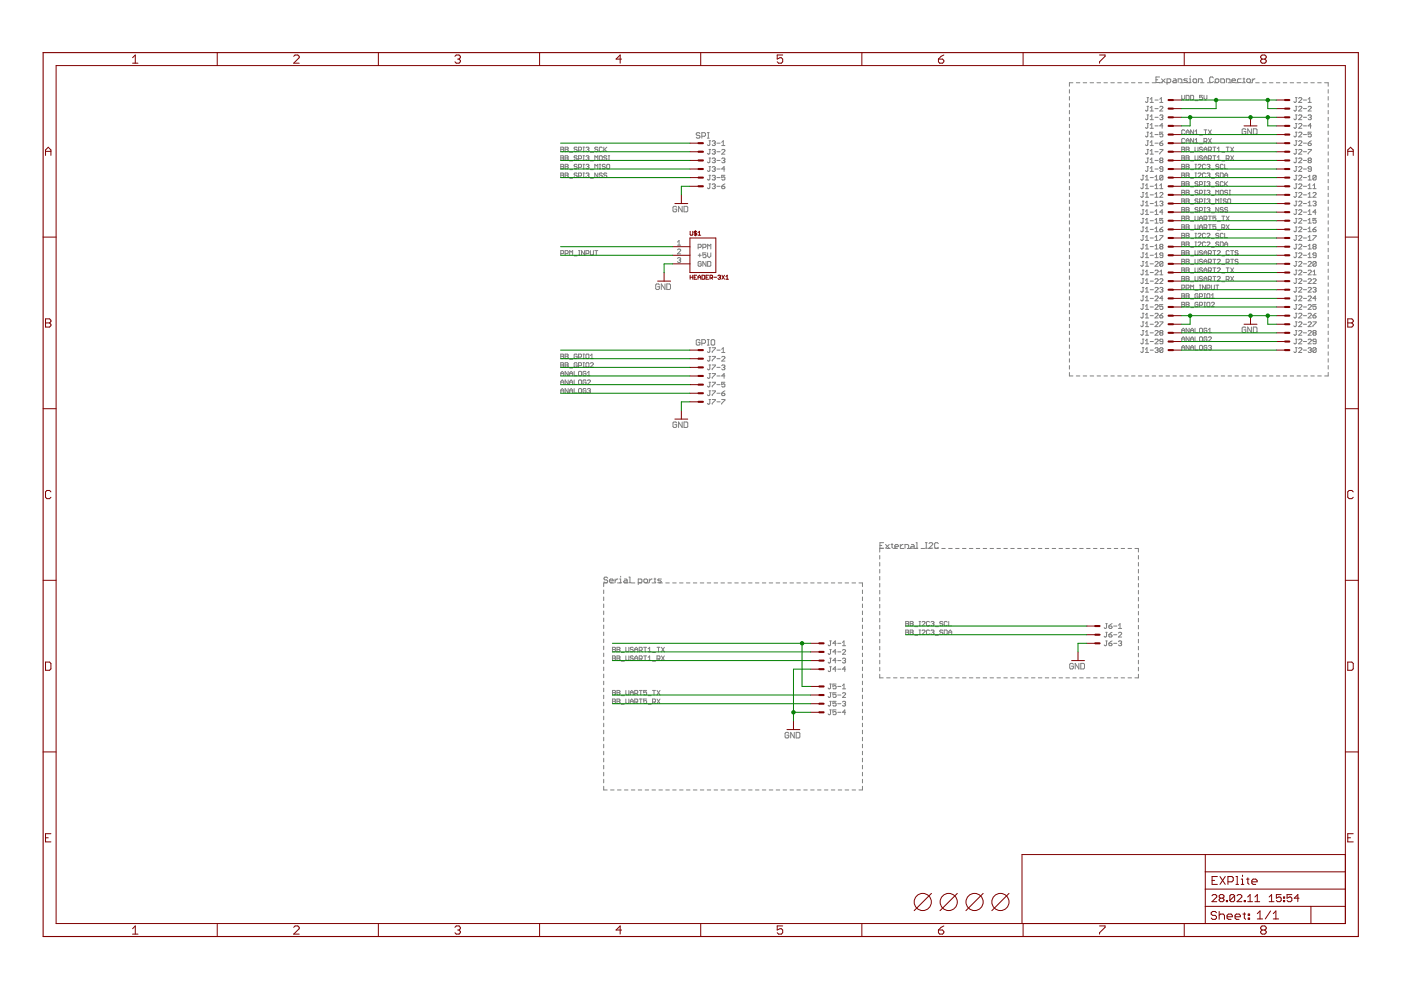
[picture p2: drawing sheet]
<svg xmlns="http://www.w3.org/2000/svg" width="297mm" height="210mm" viewBox="0 0 297 210" stroke-linecap="round" stroke-linejoin="round" font-family="sans-serif">
<g fill="#808080" stroke="#808080" stroke-width=".21">
<path d="M226.7 17.5h.8z"/>
<path d="M228.2 17.5h.7z"/>
<path d="M229.7 17.5h.7z"/>
<path d="M231.1 17.5h.8z"/>
<path d="M232.6 17.5h.7z"/>
<path d="M234.1 17.5h.7z"/>
<path d="M235.5 17.5h.8z"/>
<path d="M237 17.5h.7z"/>
<path d="M238.4 17.5h.8z"/>
<path d="M239.9 17.5h.7z"/>
<path d="M241.4 17.5h.7z"/>
<path d="M242.8 17.5h.8z"/>
<path d="M244.3 17.5h.7z"/>
<path d="M245.7 17.5h.8z"/>
<path d="M247.2 17.5h.7z"/>
<path d="M248.7 17.5h.7z"/>
<path d="M250.1 17.5h.8z"/>
<path d="M251.6 17.5h.7z"/>
<path d="M253.1 17.5h.7z"/>
<path d="M254.5 17.5h.8z"/>
<path d="M256 17.5h.7z"/>
<path d="M257.5 17.5h.7z"/>
<path d="M258.9 17.5h.8z"/>
<path d="M260.4 17.5h.7z"/>
<path d="M261.8 17.5h.8z"/>
<path d="M263.3 17.5h.7z"/>
<path d="M264.8 17.5h.7z"/>
<path d="M266.2 17.5h.8z"/>
<path d="M267.7 17.5h.7z"/>
<path d="M269.2 17.5h.7z"/>
<path d="M270.6 17.5h.8z"/>
<path d="M272.1 17.5h.7z"/>
<path d="M273.5 17.5h.8z"/>
<path d="M275 17.5h.7z"/>
<path d="M276.5 17.5h.7z"/>
<path d="M277.9 17.5h.8z"/>
<path d="M279.4 17.5h.7z"/>
<path d="M280.8 17.5h.8z"/>
<path d="M281.6 17.5v.8z"/>
<path d="M281.6 19v.7z"/>
<path d="M281.6 20.5v.7z"/>
<path d="M281.6 21.9v.8z"/>
<path d="M281.6 23.4v.8z"/>
<path d="M281.6 24.9v.7z"/>
<path d="M281.6 26.3v.8z"/>
<path d="M281.6 27.8v.7z"/>
<path d="M281.6 29.3v.7z"/>
<path d="M281.6 30.7v.8z"/>
<path d="M281.6 32.2v.7z"/>
<path d="M281.6 33.6v.8z"/>
<path d="M281.6 35.1v.7z"/>
<path d="M281.6 36.6v.7z"/>
<path d="M281.6 38v.8z"/>
<path d="M281.6 39.5v.7z"/>
<path d="M281.6 41v.7z"/>
<path d="M281.6 42.4v.8z"/>
<path d="M281.6 43.9v.7z"/>
<path d="M281.6 45.3v.8z"/>
<path d="M281.6 46.8v.7z"/>
<path d="M281.6 48.3v.7z"/>
<path d="M281.6 49.7v.8z"/>
<path d="M281.6 51.2v.7z"/>
<path d="M281.6 52.6v.8z"/>
<path d="M281.6 54.1v.8z"/>
<path d="M281.6 55.6v.7z"/>
<path d="M281.6 57v.8z"/>
<path d="M281.6 58.5v.7z"/>
<path d="M281.6 60v.7z"/>
<path d="M281.6 61.4v.8z"/>
<path d="M281.6 62.9v.7z"/>
<path d="M281.6 64.3v.8z"/>
<path d="M281.6 65.8v.7z"/>
<path d="M281.6 67.3v.7z"/>
<path d="M281.6 68.7v.8z"/>
<path d="M281.6 70.2v.8z"/>
<path d="M281.6 71.7v.7z"/>
<path d="M281.6 73.1v.8z"/>
<path d="M281.6 74.6v.7z"/>
<path d="M281.6 76.1v.7z"/>
<path d="M281.6 77.5v.8z"/>
<path d="M281.6 79v.7z"/>
<path d="M280.9 79.7h.7z"/>
<path d="M279.4 79.7h.7z"/>
<path d="M277.9 79.7h.8z"/>
<path d="M276.5 79.7h.7z"/>
<path d="M275 79.7h.7z"/>
<path d="M273.5 79.7h.8z"/>
<path d="M272.1 79.7h.7z"/>
<path d="M270.6 79.7h.8z"/>
<path d="M269.2 79.7h.7z"/>
<path d="M267.7 79.7h.7z"/>
<path d="M266.2 79.7h.8z"/>
<path d="M264.8 79.7h.7z"/>
<path d="M263.3 79.7h.8z"/>
<path d="M261.8 79.7h.8z"/>
<path d="M260.4 79.7h.7z"/>
<path d="M258.9 79.7h.8z"/>
<path d="M257.5 79.7h.7z"/>
<path d="M256 79.7h.7z"/>
<path d="M254.5 79.7h.8z"/>
<path d="M253.1 79.7h.7z"/>
<path d="M251.6 79.7h.7z"/>
<path d="M250.1 79.7h.8z"/>
<path d="M248.7 79.7h.7z"/>
<path d="M247.2 79.7h.8z"/>
<path d="M245.7 79.7h.8z"/>
<path d="M244.3 79.7h.7z"/>
<path d="M242.8 79.7h.8z"/>
<path d="M241.4 79.7h.7z"/>
<path d="M239.9 79.7h.7z"/>
<path d="M238.4 79.7h.8z"/>
<path d="M237 79.7h.7z"/>
<path d="M235.5 79.7h.8z"/>
<path d="M234.1 79.7h.7z"/>
<path d="M232.6 79.7h.7z"/>
<path d="M231.1 79.7h.8z"/>
<path d="M229.7 79.7h.7z"/>
<path d="M228.2 79.7h.7z"/>
<path d="M226.7 79.7h.8z"/>
<path d="M226.7 79v.7z"/>
<path d="M226.7 77.5v.8z"/>
<path d="M226.7 76.1v.7z"/>
<path d="M226.7 74.6v.7z"/>
<path d="M226.7 73.1v.8z"/>
<path d="M226.7 71.7v.7z"/>
<path d="M226.7 70.2v.8z"/>
<path d="M226.7 68.7v.8z"/>
<path d="M226.7 67.3v.7z"/>
<path d="M226.7 65.8v.7z"/>
<path d="M226.7 64.3v.8z"/>
<path d="M226.7 62.9v.7z"/>
<path d="M226.7 61.4v.8z"/>
<path d="M226.7 60v.7z"/>
<path d="M226.7 58.5v.7z"/>
<path d="M226.7 57v.8z"/>
<path d="M226.7 55.6v.7z"/>
<path d="M226.7 54.1v.8z"/>
<path d="M226.7 52.6v.8z"/>
<path d="M226.7 51.2v.7z"/>
<path d="M226.7 49.7v.8z"/>
<path d="M226.7 48.3v.7z"/>
<path d="M226.7 46.8v.7z"/>
<path d="M226.7 45.3v.8z"/>
<path d="M226.7 43.9v.7z"/>
<path d="M226.7 42.4v.8z"/>
<path d="M226.7 41v.7z"/>
<path d="M226.7 39.5v.7z"/>
<path d="M226.7 38v.8z"/>
<path d="M226.7 36.6v.7z"/>
<path d="M226.7 35.1v.7z"/>
<path d="M226.7 33.6v.8z"/>
<path d="M226.7 32.2v.7z"/>
<path d="M226.7 30.7v.8z"/>
<path d="M226.7 29.3v.7z"/>
<path d="M226.7 27.8v.7z"/>
<path d="M226.7 26.3v.8z"/>
<path d="M226.7 24.9v.7z"/>
<path d="M226.7 23.4v.8z"/>
<path d="M226.7 21.9v.8z"/>
<path d="M226.7 20.5v.7z"/>
<path d="M226.7 19v.7z"/>
<path d="M226.7 17.5v.8z"/>
<path d="M240.6 143.7h.8z"/>
<path d="M239.2 143.7h.7z"/>
<path d="M237.7 143.7h.7z"/>
<path d="M236.2 143.7h.8z"/>
<path d="M234.8 143.7h.7z"/>
<path d="M233.3 143.7h.8z"/>
<path d="M231.9 143.7h.7z"/>
<path d="M230.4 143.7h.7z"/>
<path d="M228.9 143.7h.8z"/>
<path d="M227.5 143.7h.7z"/>
<path d="M226 143.7h.7z"/>
<path d="M224.5 143.7h.8z"/>
<path d="M223.1 143.7h.7z"/>
<path d="M221.6 143.7h.8z"/>
<path d="M220.2 143.7h.7z"/>
<path d="M218.7 143.7h.7z"/>
<path d="M217.2 143.7h.8z"/>
<path d="M215.8 143.7h.7z"/>
<path d="M214.3 143.7h.7z"/>
<path d="M212.8 143.7h.8z"/>
<path d="M211.4 143.7h.7z"/>
<path d="M209.9 143.7h.8z"/>
<path d="M208.4 143.7h.8z"/>
<path d="M207 143.7h.7z"/>
<path d="M205.5 143.7h.8z"/>
<path d="M204.1 143.7h.7z"/>
<path d="M202.6 143.7h.7z"/>
<path d="M201.1 143.7h.8z"/>
<path d="M199.7 143.7h.7z"/>
<path d="M198.2 143.7h.7z"/>
<path d="M196.7 143.7h.8z"/>
<path d="M195.3 143.7h.7z"/>
<path d="M193.8 143.7h.8z"/>
<path d="M192.4 143.7h.7z"/>
<path d="M190.9 143.7h.7z"/>
<path d="M189.4 143.7h.8z"/>
<path d="M188 143.7h.7z"/>
<path d="M186.5 143.7h.8z"/>
<path d="M186.5 143v.7z"/>
<path d="M186.5 141.5v.7z"/>
<path d="M186.5 140v.8z"/>
<path d="M186.5 138.5v.8z"/>
<path d="M186.5 137v.8z"/>
<path d="M186.5 135.6v.7z"/>
<path d="M186.5 134.1v.7z"/>
<path d="M186.5 132.6v.7z"/>
<path d="M186.5 131.1v.8z"/>
<path d="M186.5 129.6v.8z"/>
<path d="M186.5 128.1v.8z"/>
<path d="M186.5 126.7v.7z"/>
<path d="M186.5 125.2v.7z"/>
<path d="M186.5 123.7v.8z"/>
<path d="M186.5 122.2v.8z"/>
<path d="M186.5 120.7v.8z"/>
<path d="M186.5 119.3v.7z"/>
<path d="M186.5 117.8v.7z"/>
<path d="M186.5 116.3v.8z"/>
<path d="M186.5 116.3h.8z"/>
<path d="M188 116.3h.7z"/>
<path d="M189.4 116.3h.8z"/>
<path d="M190.9 116.3h.7z"/>
<path d="M192.4 116.3h.7z"/>
<path d="M193.8 116.3h.8z"/>
<path d="M195.3 116.3h.7z"/>
<path d="M196.7 116.3h.8z"/>
<path d="M198.2 116.3h.7z"/>
<path d="M199.7 116.3h.7z"/>
<path d="M201.1 116.3h.8z"/>
<path d="M202.6 116.3h.7z"/>
<path d="M204.1 116.3h.7z"/>
<path d="M205.5 116.3h.8z"/>
<path d="M207 116.3h.7z"/>
<path d="M208.4 116.3h.8z"/>
<path d="M209.9 116.3h.8z"/>
<path d="M211.4 116.3h.7z"/>
<path d="M212.8 116.3h.8z"/>
<path d="M214.3 116.3h.7z"/>
<path d="M215.8 116.3h.7z"/>
<path d="M217.2 116.3h.8z"/>
<path d="M218.7 116.3h.7z"/>
<path d="M220.2 116.3h.7z"/>
<path d="M221.6 116.3h.8z"/>
<path d="M223.1 116.3h.7z"/>
<path d="M224.5 116.3h.8z"/>
<path d="M226 116.3h.7z"/>
<path d="M227.5 116.3h.7z"/>
<path d="M228.9 116.3h.8z"/>
<path d="M230.4 116.3h.7z"/>
<path d="M231.8 116.3h.8z"/>
<path d="M233.3 116.3h.8z"/>
<path d="M234.8 116.3h.7z"/>
<path d="M236.2 116.3h.8z"/>
<path d="M237.7 116.3h.7z"/>
<path d="M239.2 116.3h.7z"/>
<path d="M240.6 116.3h.8z"/>
<path d="M241.4 116.3v.8z"/>
<path d="M241.4 117.8v.7z"/>
<path d="M241.4 119.3v.7z"/>
<path d="M241.4 120.7v.8z"/>
<path d="M241.4 122.2v.8z"/>
<path d="M241.4 123.7v.8z"/>
<path d="M241.4 125.2v.7z"/>
<path d="M241.4 126.7v.7z"/>
<path d="M241.4 128.1v.8z"/>
<path d="M241.4 129.6v.8z"/>
<path d="M241.4 131.1v.8z"/>
<path d="M241.4 132.6v.7z"/>
<path d="M241.4 134.1v.7z"/>
<path d="M241.4 135.6v.7z"/>
<path d="M241.4 137v.8z"/>
<path d="M241.4 138.5v.8z"/>
<path d="M241.4 140v.8z"/>
<path d="M241.4 141.5v.7z"/>
<path d="M241.4 143v.7z"/>
<path d="M128 123.6h.7z"/>
<path d="M129.5 123.6h.7z"/>
<path d="M130.9 123.6h.8z"/>
<path d="M132.4 123.6h.7z"/>
<path d="M133.9 123.6h.7z"/>
<path d="M135.3 123.6h.8z"/>
<path d="M136.8 123.6h.7z"/>
<path d="M138.2 123.6h.8z"/>
<path d="M139.7 123.6h.7z"/>
<path d="M141.2 123.6h.7z"/>
<path d="M142.6 123.6h.8z"/>
<path d="M144.1 123.6h.7z"/>
<path d="M145.5 123.6h.8z"/>
<path d="M147 123.6h.7z"/>
<path d="M148.5 123.6h.7z"/>
<path d="M149.9 123.6h.8z"/>
<path d="M151.4 123.6h.7z"/>
<path d="M152.9 123.6h.7z"/>
<path d="M154.3 123.6h.8z"/>
<path d="M155.8 123.6h.7z"/>
<path d="M157.2 123.6h.8z"/>
<path d="M158.7 123.6h.7z"/>
<path d="M160.2 123.6h.7z"/>
<path d="M161.6 123.6h.8z"/>
<path d="M163.1 123.6h.7z"/>
<path d="M164.5 123.6h.8z"/>
<path d="M166 123.6h.8z"/>
<path d="M167.5 123.6h.7z"/>
<path d="M169 123.6h.7z"/>
<path d="M170.4 123.6h.8z"/>
<path d="M171.9 123.6h.7z"/>
<path d="M173.3 123.6h.8z"/>
<path d="M174.8 123.6h.7z"/>
<path d="M176.3 123.6h.7z"/>
<path d="M177.7 123.6h.8z"/>
<path d="M179.2 123.6h.7z"/>
<path d="M180.6 123.6h.8z"/>
<path d="M182.1 123.6h.8z"/>
<path d="M182.9 123.6v.8z"/>
<path d="M182.9 125.1v.8z"/>
<path d="M182.9 126.6v.7z"/>
<path d="M182.9 128.1v.7z"/>
<path d="M182.9 129.5v.8z"/>
<path d="M182.9 131v.8z"/>
<path d="M182.9 132.5v.8z"/>
<path d="M182.9 134v.8z"/>
<path d="M182.9 135.5v.8z"/>
<path d="M182.9 137v.8z"/>
<path d="M182.9 138.5v.7z"/>
<path d="M182.9 140v.7z"/>
<path d="M182.9 141.4v.8z"/>
<path d="M182.9 142.9v.8z"/>
<path d="M182.9 144.4v.8z"/>
<path d="M182.9 145.9v.8z"/>
<path d="M182.9 147.4v.7z"/>
<path d="M182.9 148.9v.7z"/>
<path d="M182.9 150.4v.7z"/>
<path d="M182.9 151.8v.8z"/>
<path d="M182.9 153.3v.8z"/>
<path d="M182.9 154.8v.8z"/>
<path d="M182.9 156.3v.8z"/>
<path d="M182.9 157.8v.8z"/>
<path d="M182.9 159.3v.7z"/>
<path d="M182.9 160.8v.7z"/>
<path d="M182.9 162.3v.7z"/>
<path d="M182.9 163.7v.8z"/>
<path d="M182.9 165.2v.8z"/>
<path d="M182.9 166.7v.8z"/>
<path d="M182.1 167.5h.8z"/>
<path d="M180.7 167.5h.7z"/>
<path d="M179.2 167.5h.7z"/>
<path d="M177.7 167.5h.8z"/>
<path d="M176.3 167.5h.7z"/>
<path d="M174.8 167.5h.7z"/>
<path d="M173.3 167.5h.8z"/>
<path d="M171.9 167.5h.7z"/>
<path d="M170.4 167.5h.8z"/>
<path d="M169 167.5h.7z"/>
<path d="M167.5 167.5h.7z"/>
<path d="M166 167.5h.8z"/>
<path d="M164.6 167.5h.7z"/>
<path d="M163.1 167.5h.8z"/>
<path d="M161.6 167.5h.8z"/>
<path d="M160.2 167.5h.7z"/>
<path d="M158.7 167.5h.7z"/>
<path d="M157.2 167.5h.8z"/>
<path d="M155.8 167.5h.7z"/>
<path d="M154.3 167.5h.8z"/>
<path d="M152.9 167.5h.7z"/>
<path d="M151.4 167.5h.7z"/>
<path d="M149.9 167.5h.8z"/>
<path d="M148.5 167.5h.7z"/>
<path d="M147 167.5h.8z"/>
<path d="M145.5 167.5h.8z"/>
<path d="M144.1 167.5h.7z"/>
<path d="M142.6 167.5h.8z"/>
<path d="M141.2 167.5h.7z"/>
<path d="M139.7 167.5h.7z"/>
<path d="M138.2 167.5h.8z"/>
<path d="M136.8 167.5h.7z"/>
<path d="M135.3 167.5h.8z"/>
<path d="M133.9 167.5h.7z"/>
<path d="M132.4 167.5h.7z"/>
<path d="M130.9 167.5h.8z"/>
<path d="M129.5 167.5h.7z"/>
<path d="M128 167.5h.7z"/>
<path d="M128 166.7v.8z"/>
<path d="M128 165.2v.8z"/>
<path d="M128 163.7v.8z"/>
<path d="M128 162.3v.7z"/>
<path d="M128 160.8v.7z"/>
<path d="M128 159.3v.7z"/>
<path d="M128 157.8v.8z"/>
<path d="M128 156.3v.8z"/>
<path d="M128 154.8v.8z"/>
<path d="M128 153.3v.8z"/>
<path d="M128 151.8v.8z"/>
<path d="M128 150.4v.7z"/>
<path d="M128 148.9v.7z"/>
<path d="M128 147.4v.7z"/>
<path d="M128 145.9v.8z"/>
<path d="M128 144.4v.8z"/>
<path d="M128 142.9v.8z"/>
<path d="M128 141.4v.8z"/>
<path d="M128 140v.7z"/>
<path d="M128 138.5v.7z"/>
<path d="M128 137v.8z"/>
<path d="M128 135.5v.8z"/>
<path d="M128 134v.8z"/>
<path d="M128 132.5v.8z"/>
<path d="M128 131v.8z"/>
<path d="M128 129.5v.8z"/>
<path d="M128 128.1v.7z"/>
<path d="M128 126.6v.7z"/>
<path d="M128 125.1v.8z"/>
<path d="M128 123.6v.8z"/>
<path d="M186.6 115.1h.7z"/>
<path d="M186.6 115.1v1.1z"/>
<path d="M186.6 116.2h.7z"/>
<path d="M186.6 115.7h.4z"/>
<path d="M187.7 115.4l.8 .8z"/>
<path d="M187.7 116.2l.8-.8z"/>
<path d="M189.1 115.3v.7z"/>
<path d="M189.1 116l.2 .2z"/>
<path d="M188.9 115.4h.4z"/>
<path d="M189.9 116.2h.4z"/>
<path d="M189.7 116l.2 .2z"/>
<path d="M189.7 115.7v.3z"/>
<path d="M189.9 115.4l-.2 .3z"/>
<path d="M189.9 115.4h.4z"/>
<path d="M190.3 115.4l.2 .3z"/>
<path d="M190.5 115.7v.1z"/>
<path d="M189.7 115.8h.8z"/>
<path d="M190.9 115.4v.8z"/>
<path d="M190.9 115.8l.4-.4z"/>
<path d="M191.3 115.4h.2z"/>
<path d="M191.9 115.4v.8z"/>
<path d="M191.9 115.4h.5z"/>
<path d="M192.4 115.4l.3 .3z"/>
<path d="M192.7 115.7v.5z"/>
<path d="M193.3 115.4h.3z"/>
<path d="M193.6 115.4l.2 .3z"/>
<path d="M193.8 115.7v.5z"/>
<path d="M193.3 116.2h.5z"/>
<path d="M193 116l.3 .2z"/>
<path d="M193 116l.3-.2z"/>
<path d="M193.3 115.8h.5z"/>
<path d="M194.2 115.1h.2z"/>
<path d="M194.4 115.1v1.1z"/>
<path d="M194.2 116.2h.4z"/>
<path d="M196.2 116.2h.4z"/>
<path d="M196.4 115.1v1.1z"/>
<path d="M196.2 115.1h.4z"/>
<path d="M197 116.2h.8z"/>
<path d="M197 116.2l.8-.8z"/>
<path d="M197.8 115.3v.1z"/>
<path d="M197.6 115.1l.2 .2z"/>
<path d="M197.2 115.1h.4z"/>
<path d="M197.2 115.1l-.2 .2z"/>
<path d="M198.7 115.1l.2 .2z"/>
<path d="M198.4 115.1h.3z"/>
<path d="M198.4 115.1l-.2 .2z"/>
<path d="M198.2 115.3v.7z"/>
<path d="M198.2 116l.2 .2z"/>
<path d="M198.4 116.2h.3z"/>
<path d="M198.7 116.2l.2-.2z"/>
<path d="M128.6 122.4l.2 .2z"/>
<path d="M128.2 122.4h.4z"/>
<path d="M128.2 122.4l-.1 .2z"/>
<path d="M128.1 122.6v.2z"/>
<path d="M128.1 122.8l.1 .2z"/>
<path d="M128.2 123h.4z"/>
<path d="M128.6 123l.2 .1z"/>
<path d="M128.8 123.1v.3z"/>
<path d="M128.6 123.5l.2-.1z"/>
<path d="M128.2 123.5h.4z"/>
<path d="M128.1 123.4l.1 .1z"/>
<path d="M129.4 123.5h.4z"/>
<path d="M129.2 123.4l.2 .1z"/>
<path d="M129.2 123v.4z"/>
<path d="M129.2 123l.2-.2z"/>
<path d="M129.4 122.8h.4z"/>
<path d="M129.8 122.8l.2 .2z"/>
<path d="M130 123v.1z"/>
<path d="M129.2 123.1h.8z"/>
<path d="M130.4 122.8v.7z"/>
<path d="M130.4 123.1l.4-.3z"/>
<path d="M130.8 122.8h.2z"/>
<path d="M131.4 122.8h.2z"/>
<path d="M131.6 122.8v.7z"/>
<path d="M131.4 123.5h.4z"/>
<path d="M131.6 122.2v.2z"/>
<path d="M132.4 122.8h.4z"/>
<path d="M132.8 122.8l.2 .2z"/>
<path d="M133 123v.5z"/>
<path d="M132.4 123.5h.6z"/>
<path d="M132.2 123.4l.2 .1z"/>
<path d="M132.4 123.1l-.2 .3z"/>
<path d="M132.4 123.1h.6z"/>
<path d="M133.3 122.4h.3z"/>
<path d="M133.6 122.4v1.1z"/>
<path d="M133.3 123.5h.5z"/>
<path d="M135.3 122.8v1.1z"/>
<path d="M135.3 122.8h.6z"/>
<path d="M135.9 122.8l.2 .2z"/>
<path d="M136.1 123v.4z"/>
<path d="M136.1 123.4l-.2 .1z"/>
<path d="M135.3 123.5h.6z"/>
<path d="M136.7 123.5h.4z"/>
<path d="M137.1 123.5l.2-.1z"/>
<path d="M137.3 123v.4z"/>
<path d="M137.1 122.8l.2 .2z"/>
<path d="M136.7 122.8h.4z"/>
<path d="M136.7 122.8l-.2 .2z"/>
<path d="M136.5 123v.4z"/>
<path d="M136.5 123.4l.2 .1z"/>
<path d="M137.7 122.8v.7z"/>
<path d="M137.7 123.1l.4-.3z"/>
<path d="M138.1 122.8h.2z"/>
<path d="M138.9 122.6v.8z"/>
<path d="M138.9 123.4l.1 .1z"/>
<path d="M138.7 122.8h.3z"/>
<path d="M139.4 123.5h.6z"/>
<path d="M140 123.5l.2-.1z"/>
<path d="M140 123.1l.2 .3z"/>
<path d="M139.6 123.1h.4z"/>
<path d="M139.4 123l.2 .1z"/>
<path d="M139.4 123l.2-.2z"/>
<path d="M139.6 122.8h.6z"/>
<path d="M245.1 16.3h.8z"/>
<path d="M245.1 16.3v1.2z"/>
<path d="M245.1 17.5h.8z"/>
<path d="M245.1 16.9h.4z"/>
<path d="M246.3 16.7l.7 .8z"/>
<path d="M246.3 17.5l.7-.8z"/>
<path d="M247.4 16.7v1.2z"/>
<path d="M247.4 16.7h.6z"/>
<path d="M248 16.7l.2 .2z"/>
<path d="M248.2 16.9v.4z"/>
<path d="M248.2 17.3l-.2 .2z"/>
<path d="M247.4 17.5h.6z"/>
<path d="M248.8 16.7h.4z"/>
<path d="M249.2 16.7l.2 .2z"/>
<path d="M249.4 16.9v.6z"/>
<path d="M248.8 17.5h.6z"/>
<path d="M248.6 17.3l.2 .2z"/>
<path d="M248.6 17.3l.2-.2z"/>
<path d="M248.8 17.1h.6z"/>
<path d="M249.8 16.7v.8z"/>
<path d="M249.8 16.7h.6z"/>
<path d="M250.4 16.7l.2 .2z"/>
<path d="M250.6 16.9v.6z"/>
<path d="M251 17.5h.6z"/>
<path d="M251.8 17.3l-.2 .2z"/>
<path d="M251.6 17.1l.2 .2z"/>
<path d="M251.2 17.1h.4z"/>
<path d="M251 16.9l.2 .2z"/>
<path d="M251 16.9l.2-.2z"/>
<path d="M251.2 16.7h.6z"/>
<path d="M252.2 16.7h.1z"/>
<path d="M252.3 16.7v.8z"/>
<path d="M252.2 17.5h.3z"/>
<path d="M252.3 16.1v.2z"/>
<path d="M253.1 17.5h.4z"/>
<path d="M253.7 17.3l-.2 .2z"/>
<path d="M253.7 16.9v.4z"/>
<path d="M253.5 16.7l.2 .2z"/>
<path d="M253.1 16.7h.4z"/>
<path d="M253.1 16.7l-.2 .2z"/>
<path d="M252.9 16.9v.4z"/>
<path d="M252.9 17.3l.2 .2z"/>
<path d="M254.1 16.7v.8z"/>
<path d="M254.1 16.7h.6z"/>
<path d="M254.7 16.7l.2 .2z"/>
<path d="M254.9 16.9v.6z"/>
<path d="M257 16.3l.3 .2z"/>
<path d="M256.7 16.3h.3z"/>
<path d="M256.7 16.3l-.2 .2z"/>
<path d="M256.5 16.5v.8z"/>
<path d="M256.5 17.3l.2 .2z"/>
<path d="M256.7 17.5h.3z"/>
<path d="M257 17.5l.3-.2z"/>
<path d="M257.9 17.5h.3z"/>
<path d="M258.4 17.3l-.2 .2z"/>
<path d="M258.4 16.9v.4z"/>
<path d="M258.2 16.7l.2 .2z"/>
<path d="M257.9 16.7h.3z"/>
<path d="M257.6 16.9l.3-.2z"/>
<path d="M257.6 16.9v.4z"/>
<path d="M257.6 17.3l.3 .2z"/>
<path d="M258.8 16.7v.8z"/>
<path d="M258.8 16.7h.6z"/>
<path d="M259.4 16.7l.2 .2z"/>
<path d="M259.6 16.9v.6z"/>
<path d="M260 16.7v.8z"/>
<path d="M260 16.7h.6z"/>
<path d="M260.6 16.7l.2 .2z"/>
<path d="M260.8 16.9v.6z"/>
<path d="M261.4 17.5h.4z"/>
<path d="M261.2 17.3l.2 .2z"/>
<path d="M261.2 16.9v.4z"/>
<path d="M261.2 16.9l.2-.2z"/>
<path d="M261.4 16.7h.4z"/>
<path d="M261.8 16.7l.2 .2z"/>
<path d="M262 16.9v.2z"/>
<path d="M261.2 17.1h.8z"/>
<path d="M262.6 16.7h.5z"/>
<path d="M262.4 16.9l.2-.2z"/>
<path d="M262.4 16.9v.4z"/>
<path d="M262.4 17.3l.2 .2z"/>
<path d="M262.6 17.5h.5z"/>
<path d="M263.7 16.5v.8z"/>
<path d="M263.7 17.3l.2 .2z"/>
<path d="M263.5 16.7h.4z"/>
<path d="M264.5 17.5h.4z"/>
<path d="M265.1 17.3l-.2 .2z"/>
<path d="M265.1 16.9v.4z"/>
<path d="M264.9 16.7l.2 .2z"/>
<path d="M264.5 16.7h.4z"/>
<path d="M264.3 16.9l.2-.2z"/>
<path d="M264.3 16.9v.4z"/>
<path d="M264.3 17.3l.2 .2z"/>
<path d="M265.5 16.7v.8z"/>
<path d="M265.5 17.1l.4-.4z"/>
<path d="M265.9 16.7h.2z"/>
<path d="M263.9 27.3l.2 .2z"/>
<path d="M263.6 27.3h.3z"/>
<path d="M263.4 27.5l.2-.2z"/>
<path d="M263.4 27.5v.8z"/>
<path d="M263.4 28.3l.2 .2z"/>
<path d="M263.6 28.5h.3z"/>
<path d="M263.9 28.5l.2-.2z"/>
<path d="M264.1 27.9v.4z"/>
<path d="M263.8 27.9h.3z"/>
<path d="M264.5 27.3v1.2z"/>
<path d="M264.5 27.3l.8 1.2z"/>
<path d="M265.3 27.3v1.2z"/>
<path d="M265.7 27.3v1.2z"/>
<path d="M265.7 28.5h.6z"/>
<path d="M266.3 28.5l.2-.2z"/>
<path d="M266.5 27.5v.8z"/>
<path d="M266.3 27.3l.2 .2z"/>
<path d="M265.7 27.3h.6z"/>
<path d="M263.9 69.3l.2 .3z"/>
<path d="M263.6 69.3h.3z"/>
<path d="M263.6 69.3l-.2 .3z"/>
<path d="M263.4 69.6v.7z"/>
<path d="M263.4 70.3l.2 .2z"/>
<path d="M263.6 70.5h.3z"/>
<path d="M263.9 70.5l.2-.2z"/>
<path d="M264.1 69.9v.4z"/>
<path d="M263.8 69.9h.3z"/>
<path d="M264.5 69.3v1.2z"/>
<path d="M264.5 69.3l.8 1.2z"/>
<path d="M265.3 69.3v1.2z"/>
<path d="M265.7 69.3v1.2z"/>
<path d="M265.7 70.5h.6z"/>
<path d="M266.3 70.5l.2-.2z"/>
<path d="M266.5 69.6v.7z"/>
<path d="M266.3 69.3l.2 .3z"/>
<path d="M265.7 69.3h.6z"/>
<path d="M227.4 140.7l.2 .1z"/>
<path d="M227 140.7h.4z"/>
<path d="M226.8 140.8l.2-.1z"/>
<path d="M226.8 140.8v.8z"/>
<path d="M226.8 141.6l.2 .2z"/>
<path d="M227 141.8h.4z"/>
<path d="M227.4 141.8l.2-.2z"/>
<path d="M227.6 141.2v.4z"/>
<path d="M227.2 141.2h.4z"/>
<path d="M228 140.7v1.1z"/>
<path d="M228 140.7l.7 1.1z"/>
<path d="M228.7 140.7v1.1z"/>
<path d="M229.2 140.7v1.1z"/>
<path d="M229.2 141.8h.5z"/>
<path d="M229.9 141.6l-.2 .2z"/>
<path d="M229.9 140.8v.8z"/>
<path d="M229.7 140.7l.2 .1z"/>
<path d="M229.2 140.7h.5z"/>
<path d="M167 155.3l.2 .2z"/>
<path d="M166.6 155.3h.4z"/>
<path d="M166.6 155.3l-.1 .2z"/>
<path d="M166.5 155.5v.8z"/>
<path d="M166.5 156.3l.1 .2z"/>
<path d="M166.6 156.5h.4z"/>
<path d="M167.2 156.3l-.2 .2z"/>
<path d="M167.2 155.9v.4z"/>
<path d="M166.8 155.9h.4z"/>
<path d="M167.6 155.3v1.2z"/>
<path d="M167.6 155.3l.8 1.2z"/>
<path d="M168.4 155.3v1.2z"/>
<path d="M168.8 155.3v1.2z"/>
<path d="M168.8 156.5h.6z"/>
<path d="M169.6 156.3l-.2 .2z"/>
<path d="M169.6 155.5v.8z"/>
<path d="M169.4 155.3l.2 .2z"/>
<path d="M168.8 155.3h.6z"/>
<path d="M148.2 28.1l.2 .2z"/>
<path d="M147.8 28.1h.4z"/>
<path d="M147.8 28.1l-.2 .2z"/>
<path d="M147.6 28.3v.2z"/>
<path d="M147.6 28.5l.2 .2z"/>
<path d="M147.8 28.7h.4z"/>
<path d="M148.2 28.7l.2 .2z"/>
<path d="M148.4 28.9v.2z"/>
<path d="M148.4 29.1l-.2 .2z"/>
<path d="M147.8 29.3h.4z"/>
<path d="M147.6 29.1l.2 .2z"/>
<path d="M148.8 28.1v1.2z"/>
<path d="M148.8 28.1h.6z"/>
<path d="M149.4 28.1l.2 .2z"/>
<path d="M149.6 28.3v.4z"/>
<path d="M149.4 28.9l.2-.2z"/>
<path d="M148.8 28.9h.6z"/>
<path d="M150 29.3h.4z"/>
<path d="M150.2 28.1v1.2z"/>
<path d="M150 28.1h.4z"/>
<path d="M143.3 43.8l.2 .1z"/>
<path d="M142.9 43.8h.4z"/>
<path d="M142.9 43.8l-.2 .1z"/>
<path d="M142.7 43.9v.8z"/>
<path d="M142.7 44.7l.2 .2z"/>
<path d="M142.9 44.9h.4z"/>
<path d="M143.3 44.9l.2-.2z"/>
<path d="M143.5 44.3v.4z"/>
<path d="M143.1 44.3h.4z"/>
<path d="M143.9 43.8v1.1z"/>
<path d="M143.9 43.8l.7 1.1z"/>
<path d="M144.6 43.8v1.1z"/>
<path d="M145 43.8v1.1z"/>
<path d="M145 44.9h.6z"/>
<path d="M145.6 44.9l.2-.2z"/>
<path d="M145.8 43.9v.8z"/>
<path d="M145.6 43.8l.2 .1z"/>
<path d="M145 43.8h.6z"/>
<path d="M139.6 60.2l.2 .2z"/>
<path d="M139.2 60.2h.4z"/>
<path d="M139.2 60.2l-.2 .2z"/>
<path d="M139 60.4v.8z"/>
<path d="M139 61.2l.2 .2z"/>
<path d="M139.2 61.4h.4z"/>
<path d="M139.8 61.2l-.2 .2z"/>
<path d="M139.8 60.8v.4z"/>
<path d="M139.4 60.8h.4z"/>
<path d="M140.2 60.2v1.2z"/>
<path d="M140.2 60.2l.8 1.2z"/>
<path d="M141 60.2v1.2z"/>
<path d="M141.4 60.2v1.2z"/>
<path d="M141.4 61.4h.6z"/>
<path d="M142 61.4l.2-.2z"/>
<path d="M142.2 60.4v.8z"/>
<path d="M142 60.2l.2 .2z"/>
<path d="M141.4 60.2h.6z"/>
<path d="M148.2 72l.2 .2z"/>
<path d="M147.8 72h.4z"/>
<path d="M147.8 72l-.2 .2z"/>
<path d="M147.6 72.2v.8z"/>
<path d="M147.6 73l.2 .2z"/>
<path d="M147.8 73.2h.4z"/>
<path d="M148.2 73.2l.2-.2z"/>
<path d="M148.4 72.6v.4z"/>
<path d="M148 72.6h.4z"/>
<path d="M148.8 72v1.2z"/>
<path d="M148.8 72h.6z"/>
<path d="M149.4 72l.2 .2z"/>
<path d="M149.6 72.2v.4z"/>
<path d="M149.6 72.6l-.2 .2z"/>
<path d="M148.8 72.8h.6z"/>
<path d="M150 73.2h.4z"/>
<path d="M150.2 72v1.2z"/>
<path d="M150 72h.4z"/>
<path d="M151 72h.3z"/>
<path d="M151 72l-.2 .2z"/>
<path d="M150.8 72.2v.8z"/>
<path d="M150.8 73l.2 .2z"/>
<path d="M151 73.2h.3z"/>
<path d="M151.3 73.2l.2-.2z"/>
<path d="M151.5 72.2v.8z"/>
<path d="M151.3 72l.2 .2z"/>
<path d="M143.3 89.5l.2 .2z"/>
<path d="M142.9 89.5h.4z"/>
<path d="M142.9 89.5l-.2 .2z"/>
<path d="M142.7 89.7v.7z"/>
<path d="M142.7 90.4l.2 .2z"/>
<path d="M142.9 90.6h.4z"/>
<path d="M143.3 90.6l.2-.2z"/>
<path d="M143.5 90v.4z"/>
<path d="M143.1 90h.4z"/>
<path d="M143.9 89.5v1.1z"/>
<path d="M143.9 89.5l.7 1.1z"/>
<path d="M144.6 89.5v1.1z"/>
<path d="M145 89.5v1.1z"/>
<path d="M145 90.6h.6z"/>
<path d="M145.6 90.6l.2-.2z"/>
<path d="M145.8 89.7v.7z"/>
<path d="M145.6 89.5l.2 .2z"/>
<path d="M145 89.5h.6z"/>
<path d="M274.3 21.5l.2 .2z"/>
<path d="M274.5 21.7h.2z"/>
<path d="M274.7 21.7l.1-.2z"/>
<path d="M274.8 20.7v.8z"/>
<path d="M274.7 20.7h.3z"/>
<path d="M275.3 21.7h.7z"/>
<path d="M275.3 21.7l.7-.7z"/>
<path d="M276 20.9v.1z"/>
<path d="M275.8 20.7l.2 .2z"/>
<path d="M275.5 20.7h.3z"/>
<path d="M275.5 20.7l-.2 .2z"/>
<path d="M276.4 21.2h.6z"/>
<path d="M277.3 21l.4-.3z"/>
<path d="M277.7 20.7v1z"/>
<path d="M277.3 21.7h.7z"/>
<path d="M274.3 23.4l.2 .1z"/>
<path d="M274.5 23.5h.2z"/>
<path d="M274.7 23.5l.1-.1z"/>
<path d="M274.8 22.5v.9z"/>
<path d="M274.7 22.5h.3z"/>
<path d="M275.3 23.5h.7z"/>
<path d="M275.3 23.5l.7-.6z"/>
<path d="M276 22.7v.2z"/>
<path d="M275.8 22.5l.2 .2z"/>
<path d="M275.5 22.5h.3z"/>
<path d="M275.5 22.5l-.2 .2z"/>
<path d="M276.4 23h.6z"/>
<path d="M277.3 23.5h.7z"/>
<path d="M277.3 23.5l.7-.6z"/>
<path d="M278 22.7v.2z"/>
<path d="M277.9 22.5l.1 .2z"/>
<path d="M277.5 22.5h.4z"/>
<path d="M277.3 22.7l.2-.2z"/>
<path d="M274.3 25.2l.2 .2z"/>
<path d="M274.5 25.4h.2z"/>
<path d="M274.8 25.2l-.1 .2z"/>
<path d="M274.8 24.4v.8z"/>
<path d="M274.7 24.4h.3z"/>
<path d="M275.3 25.4h.7z"/>
<path d="M275.3 25.4l.7-.7z"/>
<path d="M276 24.5v.2z"/>
<path d="M275.8 24.4l.2 .1z"/>
<path d="M275.5 24.4h.3z"/>
<path d="M275.3 24.5l.2-.1z"/>
<path d="M276.4 24.9h.6z"/>
<path d="M277.3 24.5l.2-.1z"/>
<path d="M277.5 24.4h.4z"/>
<path d="M277.9 24.4l.1 .1z"/>
<path d="M278 24.5v.2z"/>
<path d="M278 24.7l-.1 .2z"/>
<path d="M277.7 24.9h.2z"/>
<path d="M277.9 24.9l.1 .1z"/>
<path d="M278 25v.2z"/>
<path d="M278 25.2l-.1 .2z"/>
<path d="M277.5 25.4h.4z"/>
<path d="M277.3 25.2l.2 .2z"/>
<path d="M274.3 27l.2 .2z"/>
<path d="M274.5 27.2h.2z"/>
<path d="M274.8 27l-.1 .2z"/>
<path d="M274.8 26.2v.8z"/>
<path d="M274.7 26.2h.3z"/>
<path d="M275.3 27.2h.7z"/>
<path d="M275.3 27.2l.7-.7z"/>
<path d="M276 26.4v.1z"/>
<path d="M275.8 26.2l.2 .2z"/>
<path d="M275.5 26.2h.3z"/>
<path d="M275.5 26.2l-.2 .2z"/>
<path d="M276.4 26.7h.6z"/>
<path d="M277.9 26.2v1z"/>
<path d="M277.9 26.2l-.6 .5z"/>
<path d="M277.3 26.7h.7z"/>
<path d="M274.3 28.9l.2 .1z"/>
<path d="M274.5 29h.2z"/>
<path d="M274.7 29l.1-.1z"/>
<path d="M274.8 28v.9z"/>
<path d="M274.7 28h.3z"/>
<path d="M275.3 29h.7z"/>
<path d="M275.3 29l.7-.6z"/>
<path d="M276 28.2v.2z"/>
<path d="M275.8 28l.2 .2z"/>
<path d="M275.5 28h.3z"/>
<path d="M275.5 28l-.2 .2z"/>
<path d="M276.4 28.5h.6z"/>
<path d="M277.3 28h.7z"/>
<path d="M277.3 28v.5z"/>
<path d="M277.3 28.5l.4-.1z"/>
<path d="M277.7 28.4h.2z"/>
<path d="M277.9 28.4l.1 .1z"/>
<path d="M278 28.5v.4z"/>
<path d="M278 28.9l-.1 .1z"/>
<path d="M277.5 29h.4z"/>
<path d="M277.3 28.9l.2 .1z"/>
<path d="M274.3 30.7l.2 .2z"/>
<path d="M274.5 30.9h.2z"/>
<path d="M274.7 30.9l.1-.2z"/>
<path d="M274.8 29.8v.9z"/>
<path d="M274.7 29.8h.3z"/>
<path d="M275.3 30.9h.7z"/>
<path d="M275.3 30.9l.7-.7z"/>
<path d="M276 30v.2z"/>
<path d="M275.8 29.8l.2 .2z"/>
<path d="M275.5 29.8h.3z"/>
<path d="M275.5 29.8l-.2 .2z"/>
<path d="M276.4 30.4h.6z"/>
<path d="M277.7 30l.3-.2z"/>
<path d="M277.7 30l-.4 .4z"/>
<path d="M277.3 30.4v.3z"/>
<path d="M277.3 30.7l.2 .2z"/>
<path d="M277.5 30.9h.4z"/>
<path d="M277.9 30.9l.1-.2z"/>
<path d="M278 30.5v.2z"/>
<path d="M277.9 30.4l.1 .1z"/>
<path d="M277.3 30.4h.6z"/>
<path d="M274.3 32.5l.2 .2z"/>
<path d="M274.5 32.7h.2z"/>
<path d="M274.8 32.5l-.1 .2z"/>
<path d="M274.8 31.7v.8z"/>
<path d="M274.7 31.7h.3z"/>
<path d="M275.3 32.7h.7z"/>
<path d="M275.3 32.7l.7-.7z"/>
<path d="M276 31.8v.2z"/>
<path d="M275.8 31.7l.2 .1z"/>
<path d="M275.5 31.7h.3z"/>
<path d="M275.3 31.8l.2-.1z"/>
<path d="M276.4 32.2h.6z"/>
<path d="M277.3 31.7h.7z"/>
<path d="M278 31.7v.1z"/>
<path d="M278 31.8l-.7 .7z"/>
<path d="M277.3 32.5v.2z"/>
<path d="M274.3 34.4l.2 .1z"/>
<path d="M274.5 34.5h.2z"/>
<path d="M274.7 34.5l.1-.1z"/>
<path d="M274.8 33.5v.9z"/>
<path d="M274.7 33.5h.3z"/>
<path d="M275.3 34.5h.7z"/>
<path d="M275.3 34.5l.7-.7z"/>
<path d="M276 33.7v.1z"/>
<path d="M275.8 33.5l.2 .2z"/>
<path d="M275.5 33.5h.3z"/>
<path d="M275.5 33.5l-.2 .2z"/>
<path d="M276.4 34h.6z"/>
<path d="M277.3 33.7l.2-.2z"/>
<path d="M277.5 33.5h.4z"/>
<path d="M277.9 33.5l.1 .2z"/>
<path d="M278 33.7v.1z"/>
<path d="M278 33.8l-.1 .2z"/>
<path d="M277.9 34l.1 .2z"/>
<path d="M278 34.2v.2z"/>
<path d="M277.9 34.5l.1-.1z"/>
<path d="M277.5 34.5h.4z"/>
<path d="M277.3 34.4l.2 .1z"/>
<path d="M277.3 34.2v.2z"/>
<path d="M277.3 34.2l.2-.2z"/>
<path d="M277.3 33.8l.2 .2z"/>
<path d="M277.3 33.7v.1z"/>
<path d="M277.5 34h.4z"/>
<path d="M274.3 36.2l.2 .1z"/>
<path d="M274.5 36.3h.2z"/>
<path d="M274.7 36.3l.1-.1z"/>
<path d="M274.8 35.3v.9z"/>
<path d="M274.7 35.3h.3z"/>
<path d="M275.3 36.3h.7z"/>
<path d="M275.3 36.3l.7-.6z"/>
<path d="M276 35.5v.2z"/>
<path d="M275.8 35.3l.2 .2z"/>
<path d="M275.5 35.3h.3z"/>
<path d="M275.5 35.3l-.2 .2z"/>
<path d="M276.4 35.8h.6z"/>
<path d="M277.3 36.2l.2 .1z"/>
<path d="M277.5 36.3h.4z"/>
<path d="M278 36.2l-.1 .1z"/>
<path d="M278 35.5v.7z"/>
<path d="M277.9 35.3l.1 .2z"/>
<path d="M277.5 35.3h.4z"/>
<path d="M277.5 35.3l-.2 .2z"/>
<path d="M277.3 35.5v.2z"/>
<path d="M277.3 35.7l.2 .1z"/>
<path d="M277.5 35.8h.5z"/>
<path d="M274.3 38l.2 .2z"/>
<path d="M274.5 38.2h.2z"/>
<path d="M274.7 38.2l.1-.2z"/>
<path d="M274.8 37.2v.8z"/>
<path d="M274.7 37.2h.3z"/>
<path d="M275.3 38.2h.7z"/>
<path d="M275.3 38.2l.7-.7z"/>
<path d="M276 37.3v.2z"/>
<path d="M275.8 37.2l.2 .1z"/>
<path d="M275.5 37.2h.3z"/>
<path d="M275.5 37.2l-.2 .1z"/>
<path d="M276.4 37.7h.6z"/>
<path d="M277.3 37.5l.4-.3z"/>
<path d="M277.7 37.2v1z"/>
<path d="M277.3 38.2h.7z"/>
<path d="M278.4 37.3v.7z"/>
<path d="M278.5 37.2l-.1 .1z"/>
<path d="M278.5 37.2h.4z"/>
<path d="M278.9 37.2l.1 .1z"/>
<path d="M279 37.3v.7z"/>
<path d="M278.9 38.2l.1-.2z"/>
<path d="M278.5 38.2h.4z"/>
<path d="M278.4 38l.1 .2z"/>
<path d="M278.4 38l.6-.7z"/>
<path d="M274.3 39.8l.2 .2z"/>
<path d="M274.5 40h.2z"/>
<path d="M274.8 39.8l-.1 .2z"/>
<path d="M274.8 39v.8z"/>
<path d="M274.7 39h.3z"/>
<path d="M275.3 40h.7z"/>
<path d="M275.3 40l.7-.7z"/>
<path d="M276 39.2v.1z"/>
<path d="M275.8 39l.2 .2z"/>
<path d="M275.5 39h.3z"/>
<path d="M275.3 39.2l.2-.2z"/>
<path d="M276.4 39.5h.6z"/>
<path d="M277.3 39.3l.4-.3z"/>
<path d="M277.7 39v1z"/>
<path d="M277.3 40h.7z"/>
<path d="M278.4 39.3l.3-.3z"/>
<path d="M278.7 39v1z"/>
<path d="M278.4 40h.6z"/>
<path d="M274.3 41.7l.2 .1z"/>
<path d="M274.5 41.8h.2z"/>
<path d="M274.8 41.7l-.1 .1z"/>
<path d="M274.8 40.8v.9z"/>
<path d="M274.7 40.8h.3z"/>
<path d="M275.3 41.8h.7z"/>
<path d="M275.3 41.8l.7-.7z"/>
<path d="M276 41v.1z"/>
<path d="M275.8 40.8l.2 .2z"/>
<path d="M275.5 40.8h.3z"/>
<path d="M275.5 40.8l-.2 .2z"/>
<path d="M276.4 41.3h.6z"/>
<path d="M277.3 41.1l.4-.3z"/>
<path d="M277.7 40.8v1z"/>
<path d="M277.3 41.8h.7z"/>
<path d="M278.4 41.8h.6z"/>
<path d="M278.4 41.8l.6-.7z"/>
<path d="M279 41v.1z"/>
<path d="M278.9 40.8l.1 .2z"/>
<path d="M278.5 40.8h.4z"/>
<path d="M278.5 40.8l-.1 .2z"/>
<path d="M274.3 43.5l.2 .1z"/>
<path d="M274.5 43.6h.2z"/>
<path d="M274.7 43.6l.1-.1z"/>
<path d="M274.8 42.7v.8z"/>
<path d="M274.7 42.7h.3z"/>
<path d="M275.3 43.6h.7z"/>
<path d="M275.3 43.6l.7-.6z"/>
<path d="M276 42.8v.2z"/>
<path d="M275.8 42.7l.2 .1z"/>
<path d="M275.5 42.7h.3z"/>
<path d="M275.5 42.7l-.2 .1z"/>
<path d="M276.4 43.2h.6z"/>
<path d="M277.3 43l.4-.3z"/>
<path d="M277.7 42.7v.9z"/>
<path d="M277.3 43.6h.7z"/>
<path d="M278.5 42.7l-.1 .1z"/>
<path d="M278.5 42.7h.4z"/>
<path d="M278.9 42.7l.1 .1z"/>
<path d="M279 42.8v.2z"/>
<path d="M279 43l-.1 .2z"/>
<path d="M278.7 43.2h.2z"/>
<path d="M278.9 43.2l.1 .1z"/>
<path d="M279 43.3v.2z"/>
<path d="M278.9 43.6l.1-.1z"/>
<path d="M278.5 43.6h.4z"/>
<path d="M278.4 43.5l.1 .1z"/>
<path d="M274.3 45.3l.2 .2z"/>
<path d="M274.5 45.5h.2z"/>
<path d="M274.7 45.5l.1-.2z"/>
<path d="M274.8 44.5v.8z"/>
<path d="M274.7 44.5h.3z"/>
<path d="M275.3 45.5h.7z"/>
<path d="M275.3 45.5l.7-.7z"/>
<path d="M276 44.6v.2z"/>
<path d="M275.8 44.5l.2 .1z"/>
<path d="M275.5 44.5h.3z"/>
<path d="M275.5 44.5l-.2 .1z"/>
<path d="M276.4 45h.6z"/>
<path d="M277.3 44.8l.4-.3z"/>
<path d="M277.7 44.5v1z"/>
<path d="M277.3 45.5h.7z"/>
<path d="M278.9 44.5v1z"/>
<path d="M278.9 44.5l-.5 .5z"/>
<path d="M278.4 45h.6z"/>
<path d="M274.3 47.1l.2 .2z"/>
<path d="M274.5 47.3h.2z"/>
<path d="M274.8 47.1l-.1 .2z"/>
<path d="M274.8 46.3v.8z"/>
<path d="M274.7 46.3h.3z"/>
<path d="M275.3 47.3h.7z"/>
<path d="M275.3 47.3l.7-.7z"/>
<path d="M276 46.5v.1z"/>
<path d="M275.8 46.3l.2 .2z"/>
<path d="M275.5 46.3h.3z"/>
<path d="M275.3 46.5l.2-.2z"/>
<path d="M276.4 46.8h.6z"/>
<path d="M277.3 46.6l.4-.3z"/>
<path d="M277.7 46.3v1z"/>
<path d="M277.3 47.3h.7z"/>
<path d="M278.4 46.3h.6z"/>
<path d="M278.4 46.3v.5z"/>
<path d="M278.4 46.8l.3-.2z"/>
<path d="M278.7 46.6h.2z"/>
<path d="M278.9 46.6l.1 .2z"/>
<path d="M279 46.8v.3z"/>
<path d="M279 47.1l-.1 .2z"/>
<path d="M278.5 47.3h.4z"/>
<path d="M278.4 47.1l.1 .2z"/>
<path d="M274.3 49l.2 .1z"/>
<path d="M274.5 49.1h.2z"/>
<path d="M274.7 49.1l.1-.1z"/>
<path d="M274.8 48.1v.9z"/>
<path d="M274.7 48.1h.3z"/>
<path d="M275.3 49.1h.7z"/>
<path d="M275.3 49.1l.7-.6z"/>
<path d="M276 48.3v.2z"/>
<path d="M275.8 48.1l.2 .2z"/>
<path d="M275.5 48.1h.3z"/>
<path d="M275.3 48.3l.2-.2z"/>
<path d="M276.4 48.6h.6z"/>
<path d="M277.3 48.5l.4-.4z"/>
<path d="M277.7 48.1v1z"/>
<path d="M277.3 49.1h.7z"/>
<path d="M278.7 48.3l.3-.2z"/>
<path d="M278.7 48.3l-.3 .3z"/>
<path d="M278.4 48.6v.4z"/>
<path d="M278.4 49l.1 .1z"/>
<path d="M278.5 49.1h.4z"/>
<path d="M278.9 49.1l.1-.1z"/>
<path d="M279 48.8v.2z"/>
<path d="M278.9 48.6l.1 .2z"/>
<path d="M278.4 48.6h.5z"/>
<path d="M274.3 50.8l.2 .2z"/>
<path d="M274.5 51h.2z"/>
<path d="M274.8 50.8l-.1 .2z"/>
<path d="M274.8 50v.8z"/>
<path d="M274.7 50h.3z"/>
<path d="M275.3 51h.7z"/>
<path d="M276 50.3l-.7 .7z"/>
<path d="M276 50.1v.2z"/>
<path d="M275.8 50l.2 .1z"/>
<path d="M275.5 50h.3z"/>
<path d="M275.5 50l-.2 .1z"/>
<path d="M276.4 50.5h.6z"/>
<path d="M277.3 50.3l.4-.3z"/>
<path d="M277.7 50v1z"/>
<path d="M277.3 51h.7z"/>
<path d="M278.4 50h.6z"/>
<path d="M279 50v.1z"/>
<path d="M279 50.1l-.6 .7z"/>
<path d="M278.4 50.8v.2z"/>
<path d="M274.3 52.6l.2 .2z"/>
<path d="M274.5 52.8h.2z"/>
<path d="M274.7 52.8l.1-.2z"/>
<path d="M274.8 51.8v.8z"/>
<path d="M274.7 51.8h.3z"/>
<path d="M275.3 52.8h.7z"/>
<path d="M275.3 52.8l.7-.7z"/>
<path d="M276 52v.1z"/>
<path d="M275.8 51.8l.2 .2z"/>
<path d="M275.5 51.8h.3z"/>
<path d="M275.5 51.8l-.2 .2z"/>
<path d="M276.4 52.3h.6z"/>
<path d="M277.3 52.1l.4-.3z"/>
<path d="M277.7 51.8v1z"/>
<path d="M277.3 52.8h.7z"/>
<path d="M278.5 51.8l-.1 .2z"/>
<path d="M278.5 51.8h.4z"/>
<path d="M278.9 51.8l.1 .2z"/>
<path d="M279 52v.1z"/>
<path d="M278.9 52.3l.1-.2z"/>
<path d="M278.9 52.3l.1 .2z"/>
<path d="M279 52.5v.1z"/>
<path d="M278.9 52.8l.1-.2z"/>
<path d="M278.5 52.8h.4z"/>
<path d="M278.4 52.6l.1 .2z"/>
<path d="M278.4 52.5v.1z"/>
<path d="M278.4 52.5l.1-.2z"/>
<path d="M278.4 52.1l.1 .2z"/>
<path d="M278.4 52v.1z"/>
<path d="M278.5 52.3h.4z"/>
<path d="M274.3 54.5l.2 .1z"/>
<path d="M274.5 54.6h.2z"/>
<path d="M274.7 54.6l.1-.1z"/>
<path d="M274.8 53.6v.9z"/>
<path d="M274.7 53.6h.3z"/>
<path d="M275.3 54.6h.7z"/>
<path d="M275.3 54.6l.7-.6z"/>
<path d="M276 53.8v.2z"/>
<path d="M275.8 53.6l.2 .2z"/>
<path d="M275.5 53.6h.3z"/>
<path d="M275.3 53.8l.2-.2z"/>
<path d="M276.4 54.1h.6z"/>
<path d="M277.3 54l.4-.4z"/>
<path d="M277.7 53.6v1z"/>
<path d="M277.3 54.6h.7z"/>
<path d="M278.4 54.5l.1 .1z"/>
<path d="M278.5 54.6h.4z"/>
<path d="M278.9 54.6l.1-.1z"/>
<path d="M279 53.8v.7z"/>
<path d="M278.9 53.6l.1 .2z"/>
<path d="M278.5 53.6h.4z"/>
<path d="M278.5 53.6l-.1 .2z"/>
<path d="M278.4 53.8v.2z"/>
<path d="M278.4 54l.1 .1z"/>
<path d="M278.5 54.1h.5z"/>
<path d="M274.3 56.3l.2 .2z"/>
<path d="M274.5 56.5h.2z"/>
<path d="M274.8 56.3l-.1 .2z"/>
<path d="M274.8 55.4v.9z"/>
<path d="M274.7 55.4h.3z"/>
<path d="M275.3 56.5h.7z"/>
<path d="M275.3 56.5l.7-.7z"/>
<path d="M276 55.6v.2z"/>
<path d="M275.8 55.4l.2 .2z"/>
<path d="M275.5 55.4h.3z"/>
<path d="M275.3 55.6l.2-.2z"/>
<path d="M276.4 55.9h.6z"/>
<path d="M277.3 56.5h.7z"/>
<path d="M277.3 56.5l.7-.7z"/>
<path d="M278 55.6v.2z"/>
<path d="M277.9 55.4l.1 .2z"/>
<path d="M277.5 55.4h.4z"/>
<path d="M277.5 55.4l-.2 .2z"/>
<path d="M278.4 55.6v.7z"/>
<path d="M278.4 55.6l.1-.2z"/>
<path d="M278.5 55.4h.4z"/>
<path d="M278.9 55.4l.1 .2z"/>
<path d="M279 55.6v.7z"/>
<path d="M279 56.3l-.1 .2z"/>
<path d="M278.5 56.5h.4z"/>
<path d="M278.4 56.3l.1 .2z"/>
<path d="M278.4 56.3l.6-.7z"/>
<path d="M274.3 58.1l.2 .2z"/>
<path d="M274.5 58.3h.2z"/>
<path d="M274.8 58.1l-.1 .2z"/>
<path d="M274.8 57.3v.8z"/>
<path d="M274.7 57.3h.3z"/>
<path d="M275.3 58.3h.7z"/>
<path d="M275.3 58.3l.7-.7z"/>
<path d="M276 57.4v.2z"/>
<path d="M275.8 57.3l.2 .1z"/>
<path d="M275.5 57.3h.3z"/>
<path d="M275.5 57.3l-.2 .1z"/>
<path d="M276.4 57.8h.6z"/>
<path d="M277.3 58.3h.7z"/>
<path d="M277.3 58.3l.7-.7z"/>
<path d="M278 57.4v.2z"/>
<path d="M277.9 57.3l.1 .1z"/>
<path d="M277.5 57.3h.4z"/>
<path d="M277.5 57.3l-.2 .1z"/>
<path d="M278.4 57.6l.3-.3z"/>
<path d="M278.7 57.3v1z"/>
<path d="M278.4 58.3h.6z"/>
<path d="M274.3 59.9l.2 .2z"/>
<path d="M274.5 60.1h.2z"/>
<path d="M274.7 60.1l.1-.2z"/>
<path d="M274.8 59.1v.8z"/>
<path d="M274.7 59.1h.3z"/>
<path d="M275.3 60.1h.7z"/>
<path d="M275.3 60.1l.7-.7z"/>
<path d="M276 59.3v.1z"/>
<path d="M275.8 59.1l.2 .2z"/>
<path d="M275.5 59.1h.3z"/>
<path d="M275.5 59.1l-.2 .2z"/>
<path d="M276.4 59.6h.6z"/>
<path d="M277.3 60.1h.7z"/>
<path d="M277.3 60.1l.7-.7z"/>
<path d="M278 59.3v.1z"/>
<path d="M277.9 59.1l.1 .2z"/>
<path d="M277.5 59.1h.4z"/>
<path d="M277.5 59.1l-.2 .2z"/>
<path d="M278.4 60.1h.6z"/>
<path d="M278.4 60.1l.6-.7z"/>
<path d="M279 59.3v.1z"/>
<path d="M278.9 59.1l.1 .2z"/>
<path d="M278.5 59.1h.4z"/>
<path d="M278.5 59.1l-.1 .2z"/>
<path d="M274.3 61.8l.2 .1z"/>
<path d="M274.5 61.9h.2z"/>
<path d="M274.7 61.9l.1-.1z"/>
<path d="M274.8 60.9v.9z"/>
<path d="M274.7 60.9h.3z"/>
<path d="M275.3 61.9h.7z"/>
<path d="M275.3 61.9l.7-.6z"/>
<path d="M276 61.1v.2z"/>
<path d="M275.8 60.9l.2 .2z"/>
<path d="M275.5 60.9h.3z"/>
<path d="M275.3 61.1l.2-.2z"/>
<path d="M276.4 61.4h.6z"/>
<path d="M277.3 61.9h.7z"/>
<path d="M277.3 61.9l.7-.6z"/>
<path d="M278 61.1v.2z"/>
<path d="M277.9 60.9l.1 .2z"/>
<path d="M277.5 60.9h.4z"/>
<path d="M277.3 61.1l.2-.2z"/>
<path d="M278.4 61.1l.1-.2z"/>
<path d="M278.5 60.9h.4z"/>
<path d="M278.9 60.9l.1 .2z"/>
<path d="M279 61.1v.2z"/>
<path d="M278.9 61.4l.1-.1z"/>
<path d="M278.7 61.4h.2z"/>
<path d="M278.9 61.4l.1 .2z"/>
<path d="M279 61.6v.2z"/>
<path d="M279 61.8l-.1 .1z"/>
<path d="M278.5 61.9h.4z"/>
<path d="M278.4 61.8l.1 .1z"/>
<path d="M274.3 63.6l.2 .2z"/>
<path d="M274.5 63.8h.2z"/>
<path d="M274.8 63.6l-.1 .2z"/>
<path d="M274.8 62.8v.8z"/>
<path d="M274.7 62.8h.3z"/>
<path d="M275.3 63.8h.7z"/>
<path d="M275.3 63.8l.7-.7z"/>
<path d="M276 62.9v.2z"/>
<path d="M275.8 62.8l.2 .1z"/>
<path d="M275.5 62.8h.3z"/>
<path d="M275.3 62.9l.2-.1z"/>
<path d="M276.4 63.3h.6z"/>
<path d="M277.3 63.8h.7z"/>
<path d="M277.3 63.8l.7-.7z"/>
<path d="M278 62.9v.2z"/>
<path d="M277.9 62.8l.1 .1z"/>
<path d="M277.5 62.8h.4z"/>
<path d="M277.3 62.9l.2-.1z"/>
<path d="M278.9 62.8v1z"/>
<path d="M278.9 62.8l-.5 .5z"/>
<path d="M278.4 63.3h.6z"/>
<path d="M274.3 65.4l.2 .2z"/>
<path d="M274.5 65.6h.2z"/>
<path d="M274.7 65.6l.1-.2z"/>
<path d="M274.8 64.6v.8z"/>
<path d="M274.7 64.6h.3z"/>
<path d="M275.3 65.6h.7z"/>
<path d="M275.3 65.6l.7-.7z"/>
<path d="M276 64.7v.2z"/>
<path d="M275.8 64.6l.2 .1z"/>
<path d="M275.5 64.6h.3z"/>
<path d="M275.5 64.6l-.2 .1z"/>
<path d="M276.4 65.1h.6z"/>
<path d="M277.3 65.6h.7z"/>
<path d="M277.3 65.6l.7-.7z"/>
<path d="M278 64.7v.2z"/>
<path d="M277.9 64.6l.1 .1z"/>
<path d="M277.5 64.6h.4z"/>
<path d="M277.5 64.6l-.2 .1z"/>
<path d="M278.4 64.6h.6z"/>
<path d="M278.4 64.6v.5z"/>
<path d="M278.4 65.1l.3-.2z"/>
<path d="M278.7 64.9h.2z"/>
<path d="M278.9 64.9l.1 .2z"/>
<path d="M279 65.1v.3z"/>
<path d="M278.9 65.6l.1-.2z"/>
<path d="M278.5 65.6h.4z"/>
<path d="M278.4 65.4l.1 .2z"/>
<path d="M274.3 67.2l.2 .2z"/>
<path d="M274.5 67.4h.2z"/>
<path d="M274.7 67.4l.1-.2z"/>
<path d="M274.8 66.4v.8z"/>
<path d="M274.7 66.4h.3z"/>
<path d="M275.3 67.4h.7z"/>
<path d="M275.3 67.4l.7-.6z"/>
<path d="M276 66.6v.2z"/>
<path d="M275.8 66.4l.2 .2z"/>
<path d="M275.5 66.4h.3z"/>
<path d="M275.5 66.4l-.2 .2z"/>
<path d="M276.4 66.9h.6z"/>
<path d="M277.3 67.4h.7z"/>
<path d="M277.3 67.4l.7-.6z"/>
<path d="M278 66.6v.2z"/>
<path d="M277.9 66.4l.1 .2z"/>
<path d="M277.5 66.4h.4z"/>
<path d="M277.5 66.4l-.2 .2z"/>
<path d="M278.7 66.6l.3-.2z"/>
<path d="M278.7 66.6l-.3 .3z"/>
<path d="M278.4 66.9v.3z"/>
<path d="M278.4 67.2l.1 .2z"/>
<path d="M278.5 67.4h.4z"/>
<path d="M278.9 67.4l.1-.2z"/>
<path d="M279 67.1v.1z"/>
<path d="M278.9 66.9l.1 .2z"/>
<path d="M278.4 66.9h.5z"/>
<path d="M274.3 69.1l.2 .2z"/>
<path d="M274.5 69.3h.2z"/>
<path d="M274.8 69.1l-.1 .2z"/>
<path d="M274.8 68.2v.9z"/>
<path d="M274.7 68.2h.3z"/>
<path d="M275.3 69.3h.7z"/>
<path d="M275.3 69.3l.7-.7z"/>
<path d="M276 68.4v.2z"/>
<path d="M275.8 68.2l.2 .2z"/>
<path d="M275.5 68.2h.3z"/>
<path d="M275.3 68.4l.2-.2z"/>
<path d="M276.4 68.7h.6z"/>
<path d="M277.3 69.3h.7z"/>
<path d="M277.3 69.3l.7-.7z"/>
<path d="M278 68.4v.2z"/>
<path d="M277.9 68.2l.1 .2z"/>
<path d="M277.5 68.2h.4z"/>
<path d="M277.5 68.2l-.2 .2z"/>
<path d="M278.4 68.2h.6z"/>
<path d="M279 68.2v.2z"/>
<path d="M279 68.4l-.6 .7z"/>
<path d="M278.4 69.1v.2z"/>
<path d="M274.3 70.9l.2 .2z"/>
<path d="M274.5 71.1h.2z"/>
<path d="M274.8 70.9l-.1 .2z"/>
<path d="M274.8 70.1v.8z"/>
<path d="M274.7 70.1h.3z"/>
<path d="M275.3 71.1h.7z"/>
<path d="M275.3 71.1l.7-.7z"/>
<path d="M276 70.2v.2z"/>
<path d="M275.8 70.1l.2 .1z"/>
<path d="M275.5 70.1h.3z"/>
<path d="M275.3 70.2l.2-.1z"/>
<path d="M276.4 70.6h.6z"/>
<path d="M277.3 71.1h.7z"/>
<path d="M277.3 71.1l.7-.7z"/>
<path d="M278 70.2v.2z"/>
<path d="M277.9 70.1l.1 .1z"/>
<path d="M277.5 70.1h.4z"/>
<path d="M277.3 70.2l.2-.1z"/>
<path d="M278.4 70.2l.1-.1z"/>
<path d="M278.5 70.1h.4z"/>
<path d="M278.9 70.1l.1 .1z"/>
<path d="M279 70.2v.2z"/>
<path d="M278.9 70.6l.1-.2z"/>
<path d="M278.9 70.6l.1 .1z"/>
<path d="M279 70.7v.2z"/>
<path d="M279 70.9l-.1 .2z"/>
<path d="M278.5 71.1h.4z"/>
<path d="M278.4 70.9l.1 .2z"/>
<path d="M278.4 70.7v.2z"/>
<path d="M278.5 70.6l-.1 .1z"/>
<path d="M278.4 70.4l.1 .2z"/>
<path d="M278.4 70.2v.2z"/>
<path d="M278.5 70.6h.4z"/>
<path d="M274.3 72.7l.2 .2z"/>
<path d="M274.5 72.9h.2z"/>
<path d="M274.7 72.9l.1-.2z"/>
<path d="M274.8 71.9v.8z"/>
<path d="M274.7 71.9h.3z"/>
<path d="M275.3 72.9h.7z"/>
<path d="M275.3 72.9l.7-.7z"/>
<path d="M276 72.1v.1z"/>
<path d="M275.8 71.9l.2 .2z"/>
<path d="M275.5 71.9h.3z"/>
<path d="M275.3 72.1l.2-.2z"/>
<path d="M276.4 72.4h.6z"/>
<path d="M277.3 72.9h.7z"/>
<path d="M277.3 72.9l.7-.7z"/>
<path d="M278 72.1v.1z"/>
<path d="M277.9 71.9l.1 .2z"/>
<path d="M277.5 71.9h.4z"/>
<path d="M277.5 71.9l-.2 .2z"/>
<path d="M278.4 72.7l.1 .2z"/>
<path d="M278.5 72.9h.4z"/>
<path d="M278.9 72.9l.1-.2z"/>
<path d="M279 72.1v.6z"/>
<path d="M278.9 71.9l.1 .2z"/>
<path d="M278.5 71.9h.4z"/>
<path d="M278.5 71.9l-.1 .2z"/>
<path d="M278.4 72.1v.1z"/>
<path d="M278.4 72.2l.1 .2z"/>
<path d="M278.5 72.4h.5z"/>
<path d="M274.3 74.6l.2 .1z"/>
<path d="M274.5 74.7h.2z"/>
<path d="M274.7 74.7l.1-.1z"/>
<path d="M274.8 73.7v.9z"/>
<path d="M274.7 73.7h.3z"/>
<path d="M275.3 74.7h.7z"/>
<path d="M275.3 74.7l.7-.6z"/>
<path d="M276 73.9v.2z"/>
<path d="M275.8 73.7l.2 .2z"/>
<path d="M275.5 73.7h.3z"/>
<path d="M275.5 73.7l-.2 .2z"/>
<path d="M276.4 74.2h.6z"/>
<path d="M277.3 73.9l.2-.2z"/>
<path d="M277.5 73.7h.4z"/>
<path d="M277.9 73.7l.1 .2z"/>
<path d="M278 73.9v.2z"/>
<path d="M278 74.1l-.1 .1z"/>
<path d="M277.7 74.2h.2z"/>
<path d="M277.9 74.2l.1 .2z"/>
<path d="M278 74.4v.2z"/>
<path d="M278 74.6l-.1 .1z"/>
<path d="M277.5 74.7h.4z"/>
<path d="M277.3 74.6l.2 .1z"/>
<path d="M278.4 73.9v.7z"/>
<path d="M278.5 73.7l-.1 .2z"/>
<path d="M278.5 73.7h.4z"/>
<path d="M278.9 73.7l.1 .2z"/>
<path d="M279 73.9v.7z"/>
<path d="M278.9 74.7l.1-.1z"/>
<path d="M278.5 74.7h.4z"/>
<path d="M278.4 74.6l.1 .1z"/>
<path d="M278.4 74.6l.6-.7z"/>
<path d="M234.1 133.1l.2 .1z"/>
<path d="M234.3 133.2h.1z"/>
<path d="M234.4 133.2l.2-.1z"/>
<path d="M234.6 132.2v.9z"/>
<path d="M234.4 132.2h.4z"/>
<path d="M235.4 132.4l.4-.2z"/>
<path d="M235.4 132.4l-.3 .3z"/>
<path d="M235.1 132.7v.4z"/>
<path d="M235.1 133.1l.2 .1z"/>
<path d="M235.3 133.2h.3z"/>
<path d="M235.6 133.2l.2-.1z"/>
<path d="M235.8 132.9v.2z"/>
<path d="M235.6 132.7l.2 .2z"/>
<path d="M235.1 132.7h.5z"/>
<path d="M236.1 132.7h.7z"/>
<path d="M237.1 132.6l.4-.4z"/>
<path d="M237.5 132.2v1z"/>
<path d="M237.1 133.2h.7z"/>
<path d="M234.1 134.9l.2 .2z"/>
<path d="M234.3 135.1h.1z"/>
<path d="M234.4 135.1l.2-.2z"/>
<path d="M234.6 134.1v.8z"/>
<path d="M234.4 134.1h.4z"/>
<path d="M235.4 134.2l.4-.1z"/>
<path d="M235.4 134.2l-.3 .4z"/>
<path d="M235.1 134.6v.3z"/>
<path d="M235.1 134.9l.2 .2z"/>
<path d="M235.3 135.1h.3z"/>
<path d="M235.6 135.1l.2-.2z"/>
<path d="M235.8 134.7v.2z"/>
<path d="M235.6 134.6l.2 .1z"/>
<path d="M235.1 134.6h.5z"/>
<path d="M236.1 134.6h.7z"/>
<path d="M237.1 135.1h.7z"/>
<path d="M237.1 135.1l.7-.7z"/>
<path d="M237.8 134.2v.2z"/>
<path d="M237.6 134.1l.2 .1z"/>
<path d="M237.3 134.1h.3z"/>
<path d="M237.3 134.1l-.2 .1z"/>
<path d="M234.1 136.7l.2 .2z"/>
<path d="M234.3 136.9h.1z"/>
<path d="M234.4 136.9l.2-.2z"/>
<path d="M234.6 135.9v.8z"/>
<path d="M234.4 135.9h.4z"/>
<path d="M235.4 136.1l.4-.2z"/>
<path d="M235.4 136.1l-.3 .3z"/>
<path d="M235.1 136.4v.3z"/>
<path d="M235.1 136.7l.2 .2z"/>
<path d="M235.3 136.9h.3z"/>
<path d="M235.6 136.9l.2-.2z"/>
<path d="M235.8 136.6v.1z"/>
<path d="M235.6 136.4l.2 .2z"/>
<path d="M235.1 136.4h.5z"/>
<path d="M236.1 136.4h.7z"/>
<path d="M237.1 136.1l.2-.2z"/>
<path d="M237.3 135.9h.3z"/>
<path d="M237.6 135.9l.2 .2z"/>
<path d="M237.8 136.1v.1z"/>
<path d="M237.8 136.2l-.2 .2z"/>
<path d="M237.5 136.4h.1z"/>
<path d="M237.6 136.4l.2 .2z"/>
<path d="M237.8 136.6v.1z"/>
<path d="M237.8 136.7l-.2 .2z"/>
<path d="M237.3 136.9h.3z"/>
<path d="M237.1 136.7l.2 .2z"/>
<path d="M175.6 136.7l.1 .2z"/>
<path d="M175.7 136.9h.2z"/>
<path d="M175.9 136.9l.2-.2z"/>
<path d="M176.1 135.9v.8z"/>
<path d="M175.9 135.9h.4z"/>
<path d="M177.1 135.9v1z"/>
<path d="M177.1 135.9l-.5 .5z"/>
<path d="M176.6 136.4h.7z"/>
<path d="M177.6 136.4h.7z"/>
<path d="M178.9 135.9l-.3 .3z"/>
<path d="M178.9 135.9v1z"/>
<path d="M178.6 136.9h.7z"/>
<path d="M175.6 138.6l.1 .1z"/>
<path d="M175.7 138.7h.2z"/>
<path d="M175.9 138.7l.2-.1z"/>
<path d="M176.1 137.7v.9z"/>
<path d="M175.9 137.7h.4z"/>
<path d="M177.1 137.7v1z"/>
<path d="M176.6 138.2l.5-.5z"/>
<path d="M176.6 138.2h.7z"/>
<path d="M177.6 138.2h.7z"/>
<path d="M178.6 138.7h.7z"/>
<path d="M179.3 138l-.7 .7z"/>
<path d="M179.3 137.9v.1z"/>
<path d="M179.1 137.7l.2 .2z"/>
<path d="M178.8 137.7h.3z"/>
<path d="M178.8 137.7l-.2 .2z"/>
<path d="M175.6 140.4l.1 .2z"/>
<path d="M175.7 140.6h.2z"/>
<path d="M175.9 140.6l.2-.2z"/>
<path d="M176.1 139.6v.8z"/>
<path d="M175.9 139.6h.4z"/>
<path d="M177.1 139.6v1z"/>
<path d="M177.1 139.6l-.5 .5z"/>
<path d="M176.6 140.1h.7z"/>
<path d="M177.6 140.1h.7z"/>
<path d="M178.8 139.6l-.2 .1z"/>
<path d="M178.8 139.6h.3z"/>
<path d="M179.1 139.6l.2 .1z"/>
<path d="M179.3 139.7v.2z"/>
<path d="M179.3 139.9l-.2 .2z"/>
<path d="M178.9 140.1h.2z"/>
<path d="M179.1 140.1l.2 .1z"/>
<path d="M179.3 140.2v.2z"/>
<path d="M179.3 140.4l-.2 .2z"/>
<path d="M178.8 140.6h.3z"/>
<path d="M178.6 140.4l.2 .2z"/>
<path d="M175.6 142.2l.1 .2z"/>
<path d="M175.7 142.4h.2z"/>
<path d="M175.9 142.4l.2-.2z"/>
<path d="M176.1 141.4v.8z"/>
<path d="M175.9 141.4h.4z"/>
<path d="M177.1 141.4v1z"/>
<path d="M177.1 141.4l-.5 .5z"/>
<path d="M176.6 141.9h.7z"/>
<path d="M177.6 141.9h.7z"/>
<path d="M179.1 141.4v1z"/>
<path d="M179.1 141.4l-.5 .5z"/>
<path d="M178.6 141.9h.7z"/>
<path d="M175.6 145.9l.1 .1z"/>
<path d="M175.7 146h.2z"/>
<path d="M175.9 146l.2-.1z"/>
<path d="M176.1 145v.9z"/>
<path d="M175.9 145h.4z"/>
<path d="M176.6 145h.7z"/>
<path d="M176.6 145v.5z"/>
<path d="M176.6 145.5l.3-.1z"/>
<path d="M176.9 145.4h.2z"/>
<path d="M177.1 145.4l.2 .1z"/>
<path d="M177.3 145.5v.4z"/>
<path d="M177.3 145.9l-.2 .1z"/>
<path d="M176.8 146h.3z"/>
<path d="M176.6 145.9l.2 .1z"/>
<path d="M177.6 145.5h.7z"/>
<path d="M178.9 145l-.3 .4z"/>
<path d="M178.9 145v1z"/>
<path d="M178.6 146h.7z"/>
<path d="M175.6 147.7l.1 .2z"/>
<path d="M175.7 147.9h.2z"/>
<path d="M175.9 147.9l.2-.2z"/>
<path d="M176.1 146.9v.8z"/>
<path d="M175.9 146.9h.4z"/>
<path d="M176.6 146.9h.7z"/>
<path d="M176.6 146.9v.5z"/>
<path d="M176.6 147.4l.3-.2z"/>
<path d="M176.9 147.2h.2z"/>
<path d="M177.1 147.2l.2 .2z"/>
<path d="M177.3 147.4v.3z"/>
<path d="M177.3 147.7l-.2 .2z"/>
<path d="M176.8 147.9h.3z"/>
<path d="M176.6 147.7l.2 .2z"/>
<path d="M177.6 147.4h.7z"/>
<path d="M178.6 147.9h.7z"/>
<path d="M179.3 147.2l-.7 .7z"/>
<path d="M179.3 147v.2z"/>
<path d="M179.1 146.9l.2 .1z"/>
<path d="M178.8 146.9h.3z"/>
<path d="M178.8 146.9l-.2 .1z"/>
<path d="M175.6 149.5l.1 .2z"/>
<path d="M175.7 149.7h.2z"/>
<path d="M175.9 149.7l.2-.2z"/>
<path d="M176.1 148.7v.8z"/>
<path d="M175.9 148.7h.4z"/>
<path d="M176.6 148.7h.7z"/>
<path d="M176.6 148.7v.5z"/>
<path d="M176.6 149.2l.3-.2z"/>
<path d="M176.9 149h.2z"/>
<path d="M177.1 149l.2 .2z"/>
<path d="M177.3 149.2v.3z"/>
<path d="M177.1 149.7l.2-.2z"/>
<path d="M176.8 149.7h.3z"/>
<path d="M176.6 149.5l.2 .2z"/>
<path d="M177.6 149.2h.7z"/>
<path d="M178.8 148.7l-.2 .2z"/>
<path d="M178.8 148.7h.3z"/>
<path d="M179.1 148.7l.2 .2z"/>
<path d="M179.3 148.9v.1z"/>
<path d="M179.3 149l-.2 .2z"/>
<path d="M178.9 149.2h.2z"/>
<path d="M179.1 149.2l.2 .2z"/>
<path d="M179.3 149.4v.1z"/>
<path d="M179.1 149.7l.2-.2z"/>
<path d="M178.8 149.7h.3z"/>
<path d="M178.6 149.5l.2 .2z"/>
<path d="M175.6 151.4l.1 .1z"/>
<path d="M175.7 151.5h.2z"/>
<path d="M175.9 151.5l.2-.1z"/>
<path d="M176.1 150.5v.9z"/>
<path d="M175.9 150.5h.4z"/>
<path d="M176.6 150.5h.7z"/>
<path d="M176.6 150.5v.5z"/>
<path d="M176.6 151l.3-.1z"/>
<path d="M176.9 150.9h.2z"/>
<path d="M177.1 150.9l.2 .1z"/>
<path d="M177.3 151v.4z"/>
<path d="M177.3 151.4l-.2 .1z"/>
<path d="M176.8 151.5h.3z"/>
<path d="M176.6 151.4l.2 .1z"/>
<path d="M177.6 151h.7z"/>
<path d="M179.1 150.5v1z"/>
<path d="M179.1 150.5l-.5 .5z"/>
<path d="M178.6 151h.7z"/>
<path d="M242.9 21.5l.1 .2z"/>
<path d="M243 21.7h.2z"/>
<path d="M243.2 21.7l.2-.2z"/>
<path d="M243.4 20.7v.8z"/>
<path d="M243.2 20.7h.3z"/>
<path d="M243.9 21l.3-.3z"/>
<path d="M244.2 20.7v1z"/>
<path d="M243.9 21.7h.6z"/>
<path d="M244.9 21.2h.7z"/>
<path d="M245.9 21l.3-.3z"/>
<path d="M246.2 20.7v1z"/>
<path d="M245.9 21.7h.6z"/>
<path d="M242.9 23.4l.1 .1z"/>
<path d="M243 23.5h.2z"/>
<path d="M243.2 23.5l.2-.1z"/>
<path d="M243.4 22.5v.9z"/>
<path d="M243.2 22.5h.3z"/>
<path d="M243.9 22.9l.3-.4z"/>
<path d="M244.2 22.5v1z"/>
<path d="M243.9 23.5h.6z"/>
<path d="M244.9 23h.7z"/>
<path d="M245.9 23.5h.6z"/>
<path d="M246.5 22.9l-.6 .6z"/>
<path d="M246.5 22.7v.2z"/>
<path d="M246.4 22.5l.1 .2z"/>
<path d="M246.1 22.5h.3z"/>
<path d="M246.1 22.5l-.2 .2z"/>
<path d="M242.9 25.2l.1 .2z"/>
<path d="M243 25.4h.2z"/>
<path d="M243.2 25.4l.2-.2z"/>
<path d="M243.4 24.4v.8z"/>
<path d="M243.2 24.4h.3z"/>
<path d="M243.9 24.7l.3-.3z"/>
<path d="M244.2 24.4v1z"/>
<path d="M243.9 25.4h.6z"/>
<path d="M244.9 24.9h.7z"/>
<path d="M245.9 24.5l.2-.1z"/>
<path d="M246.1 24.4h.3z"/>
<path d="M246.4 24.4l.1 .1z"/>
<path d="M246.5 24.5v.2z"/>
<path d="M246.5 24.7l-.1 .2z"/>
<path d="M246.2 24.9h.2z"/>
<path d="M246.4 24.9l.1 .1z"/>
<path d="M246.5 25v.2z"/>
<path d="M246.5 25.2l-.1 .2z"/>
<path d="M246.1 25.4h.3z"/>
<path d="M245.9 25.2l.2 .2z"/>
<path d="M242.9 27l.1 .2z"/>
<path d="M243 27.2h.2z"/>
<path d="M243.2 27.2l.2-.2z"/>
<path d="M243.4 26.2v.8z"/>
<path d="M243.2 26.2h.3z"/>
<path d="M244.2 26.2l-.3 .3z"/>
<path d="M244.2 26.2v1z"/>
<path d="M243.9 27.2h.6z"/>
<path d="M244.9 26.7h.7z"/>
<path d="M246.4 26.2v1z"/>
<path d="M246.4 26.2l-.5 .5z"/>
<path d="M245.9 26.7h.6z"/>
<path d="M242.9 28.9l.1 .1z"/>
<path d="M243 29h.2z"/>
<path d="M243.2 29l.2-.1z"/>
<path d="M243.4 28v.9z"/>
<path d="M243.2 28h.3z"/>
<path d="M243.9 28.4l.3-.4z"/>
<path d="M244.2 28v1z"/>
<path d="M243.9 29h.6z"/>
<path d="M244.9 28.5h.7z"/>
<path d="M245.9 28h.6z"/>
<path d="M245.9 28v.5z"/>
<path d="M245.9 28.5l.3-.1z"/>
<path d="M246.2 28.4h.2z"/>
<path d="M246.4 28.4l.1 .1z"/>
<path d="M246.5 28.5v.4z"/>
<path d="M246.5 28.9l-.1 .1z"/>
<path d="M246.1 29h.3z"/>
<path d="M245.9 28.9l.2 .1z"/>
<path d="M242.9 30.7l.1 .2z"/>
<path d="M243 30.9h.2z"/>
<path d="M243.2 30.9l.2-.2z"/>
<path d="M243.4 29.8v.9z"/>
<path d="M243.2 29.8h.3z"/>
<path d="M243.9 30.2l.3-.4z"/>
<path d="M244.2 29.8v1.1z"/>
<path d="M243.9 30.9h.6z"/>
<path d="M244.9 30.4h.7z"/>
<path d="M246.2 30l.3-.2z"/>
<path d="M246.2 30l-.3 .4z"/>
<path d="M245.9 30.4v.3z"/>
<path d="M245.9 30.7l.2 .2z"/>
<path d="M246.1 30.9h.3z"/>
<path d="M246.5 30.7l-.1 .2z"/>
<path d="M246.5 30.5v.2z"/>
<path d="M246.4 30.4l.1 .1z"/>
<path d="M245.9 30.4h.5z"/>
<path d="M242.9 32.5l.1 .2z"/>
<path d="M243 32.7h.2z"/>
<path d="M243.2 32.7l.2-.2z"/>
<path d="M243.4 31.7v.8z"/>
<path d="M243.2 31.7h.3z"/>
<path d="M243.9 32l.3-.3z"/>
<path d="M244.2 31.7v1z"/>
<path d="M243.9 32.7h.6z"/>
<path d="M244.9 32.2h.7z"/>
<path d="M245.9 31.7h.6z"/>
<path d="M246.5 31.7v.1z"/>
<path d="M246.5 31.8l-.6 .7z"/>
<path d="M245.9 32.5v.2z"/>
<path d="M242.9 34.4l.1 .1z"/>
<path d="M243 34.5h.2z"/>
<path d="M243.2 34.5l.2-.1z"/>
<path d="M243.4 33.5v.9z"/>
<path d="M243.2 33.5h.3z"/>
<path d="M244.2 33.5l-.3 .3z"/>
<path d="M244.2 33.5v1z"/>
<path d="M243.9 34.5h.6z"/>
<path d="M244.9 34h.7z"/>
<path d="M245.9 33.7l.2-.2z"/>
<path d="M246.1 33.5h.3z"/>
<path d="M246.4 33.5l.1 .2z"/>
<path d="M246.5 33.7v.1z"/>
<path d="M246.5 33.8l-.1 .2z"/>
<path d="M246.4 34l.1 .2z"/>
<path d="M246.5 34.2v.2z"/>
<path d="M246.5 34.4l-.1 .1z"/>
<path d="M246.1 34.5h.3z"/>
<path d="M245.9 34.4l.2 .1z"/>
<path d="M245.9 34.2v.2z"/>
<path d="M245.9 34.2l.2-.2z"/>
<path d="M245.9 33.8l.2 .2z"/>
<path d="M245.9 33.7v.1z"/>
<path d="M246.1 34h.3z"/>
<path d="M242.9 36.2l.1 .1z"/>
<path d="M243 36.3h.2z"/>
<path d="M243.2 36.3l.2-.1z"/>
<path d="M243.4 35.3v.9z"/>
<path d="M243.2 35.3h.3z"/>
<path d="M243.9 35.7l.3-.4z"/>
<path d="M244.2 35.3v1z"/>
<path d="M243.9 36.3h.6z"/>
<path d="M244.9 35.8h.7z"/>
<path d="M245.9 36.2l.2 .1z"/>
<path d="M246.1 36.3h.3z"/>
<path d="M246.5 36.2l-.1 .1z"/>
<path d="M246.5 35.5v.7z"/>
<path d="M246.4 35.3l.1 .2z"/>
<path d="M246.1 35.3h.3z"/>
<path d="M246.1 35.3l-.2 .2z"/>
<path d="M245.9 35.5v.2z"/>
<path d="M245.9 35.7l.2 .1z"/>
<path d="M246.1 35.8h.4z"/>
<path d="M241.9 38l.1 .2z"/>
<path d="M242 38.2h.2z"/>
<path d="M242.2 38.2l.2-.2z"/>
<path d="M242.4 37.2v.8z"/>
<path d="M242.2 37.2h.3z"/>
<path d="M243.2 37.2l-.3 .3z"/>
<path d="M243.2 37.2v1z"/>
<path d="M242.9 38.2h.6z"/>
<path d="M243.9 37.7h.6z"/>
<path d="M244.9 37.5l.3-.3z"/>
<path d="M245.2 37.2v1z"/>
<path d="M244.9 38.2h.7z"/>
<path d="M245.9 37.3v.7z"/>
<path d="M245.9 37.3l.2-.1z"/>
<path d="M246.1 37.2h.3z"/>
<path d="M246.4 37.2l.1 .1z"/>
<path d="M246.5 37.3v.7z"/>
<path d="M246.5 38l-.1 .2z"/>
<path d="M246.1 38.2h.3z"/>
<path d="M245.9 38l.2 .2z"/>
<path d="M245.9 38l.6-.7z"/>
<path d="M241.9 39.8l.1 .2z"/>
<path d="M242 40h.2z"/>
<path d="M242.2 40l.2-.2z"/>
<path d="M242.4 39v.8z"/>
<path d="M242.2 39h.3z"/>
<path d="M243.2 39l-.3 .3z"/>
<path d="M243.2 39v1z"/>
<path d="M242.9 40h.6z"/>
<path d="M243.9 39.5h.6z"/>
<path d="M244.9 39.3l.3-.3z"/>
<path d="M245.2 39v1z"/>
<path d="M244.9 40h.7z"/>
<path d="M245.9 39.3l.3-.3z"/>
<path d="M246.2 39v1z"/>
<path d="M245.9 40h.6z"/>
<path d="M241.9 41.7l.1 .1z"/>
<path d="M242 41.8h.2z"/>
<path d="M242.2 41.8l.2-.1z"/>
<path d="M242.4 40.8v.9z"/>
<path d="M242.2 40.8h.3z"/>
<path d="M243.2 40.8l-.3 .3z"/>
<path d="M243.2 40.8v1z"/>
<path d="M242.9 41.8h.6z"/>
<path d="M243.9 41.3h.6z"/>
<path d="M244.9 41.1l.3-.3z"/>
<path d="M245.2 40.8v1z"/>
<path d="M244.9 41.8h.7z"/>
<path d="M245.9 41.8h.6z"/>
<path d="M246.5 41.1l-.6 .7z"/>
<path d="M246.5 41v.1z"/>
<path d="M246.4 40.8l.1 .2z"/>
<path d="M246.1 40.8h.3z"/>
<path d="M246.1 40.8l-.2 .2z"/>
<path d="M241.9 43.5l.1 .1z"/>
<path d="M242 43.6h.2z"/>
<path d="M242.2 43.6l.2-.1z"/>
<path d="M242.4 42.7v.8z"/>
<path d="M242.2 42.7h.3z"/>
<path d="M243.2 42.7l-.3 .3z"/>
<path d="M243.2 42.7v.9z"/>
<path d="M242.9 43.6h.6z"/>
<path d="M243.9 43.2h.6z"/>
<path d="M244.9 43l.3-.3z"/>
<path d="M245.2 42.7v.9z"/>
<path d="M244.9 43.6h.7z"/>
<path d="M245.9 42.8l.2-.1z"/>
<path d="M246.1 42.7h.3z"/>
<path d="M246.4 42.7l.1 .1z"/>
<path d="M246.5 42.8v.2z"/>
<path d="M246.5 43l-.1 .2z"/>
<path d="M246.2 43.2h.2z"/>
<path d="M246.4 43.2l.1 .1z"/>
<path d="M246.5 43.3v.2z"/>
<path d="M246.5 43.5l-.1 .1z"/>
<path d="M246.1 43.6h.3z"/>
<path d="M245.9 43.5l.2 .1z"/>
<path d="M241.9 45.3l.1 .2z"/>
<path d="M242 45.5h.2z"/>
<path d="M242.2 45.5l.2-.2z"/>
<path d="M242.4 44.5v.8z"/>
<path d="M242.2 44.5h.3z"/>
<path d="M243.2 44.5l-.3 .3z"/>
<path d="M243.2 44.5v1z"/>
<path d="M242.9 45.5h.6z"/>
<path d="M243.9 45h.6z"/>
<path d="M244.9 44.8l.3-.3z"/>
<path d="M245.2 44.5v1z"/>
<path d="M244.9 45.5h.7z"/>
<path d="M246.4 44.5v1z"/>
<path d="M246.4 44.5l-.5 .5z"/>
<path d="M245.9 45h.6z"/>
<path d="M241.9 47.1l.1 .2z"/>
<path d="M242 47.3h.2z"/>
<path d="M242.2 47.3l.2-.2z"/>
<path d="M242.4 46.3v.8z"/>
<path d="M242.2 46.3h.3z"/>
<path d="M242.9 46.6l.3-.3z"/>
<path d="M243.2 46.3v1z"/>
<path d="M242.9 47.3h.6z"/>
<path d="M243.9 46.8h.6z"/>
<path d="M244.9 46.6l.3-.3z"/>
<path d="M245.2 46.3v1z"/>
<path d="M244.9 47.3h.7z"/>
<path d="M245.9 46.3h.6z"/>
<path d="M245.9 46.3v.5z"/>
<path d="M245.9 46.8l.3-.2z"/>
<path d="M246.2 46.6h.2z"/>
<path d="M246.4 46.6l.1 .2z"/>
<path d="M246.5 46.8v.3z"/>
<path d="M246.5 47.1l-.1 .2z"/>
<path d="M246.1 47.3h.3z"/>
<path d="M245.9 47.1l.2 .2z"/>
<path d="M241.9 49l.1 .1z"/>
<path d="M242 49.1h.2z"/>
<path d="M242.2 49.1l.2-.1z"/>
<path d="M242.4 48.1v.9z"/>
<path d="M242.2 48.1h.3z"/>
<path d="M243.2 48.1l-.3 .4z"/>
<path d="M243.2 48.1v1z"/>
<path d="M242.9 49.1h.6z"/>
<path d="M243.9 48.6h.6z"/>
<path d="M244.9 48.5l.3-.4z"/>
<path d="M245.2 48.1v1z"/>
<path d="M244.9 49.1h.7z"/>
<path d="M246.2 48.3l.3-.2z"/>
<path d="M246.2 48.3l-.3 .3z"/>
<path d="M245.9 48.6v.4z"/>
<path d="M245.9 49l.2 .1z"/>
<path d="M246.1 49.1h.3z"/>
<path d="M246.4 49.1l.1-.1z"/>
<path d="M246.5 48.8v.2z"/>
<path d="M246.4 48.6l.1 .2z"/>
<path d="M245.9 48.6h.5z"/>
<path d="M241.9 50.8l.1 .2z"/>
<path d="M242 51h.2z"/>
<path d="M242.2 51l.2-.2z"/>
<path d="M242.4 50v.8z"/>
<path d="M242.2 50h.3z"/>
<path d="M243.2 50l-.3 .3z"/>
<path d="M243.2 50v1z"/>
<path d="M242.9 51h.6z"/>
<path d="M243.9 50.5h.6z"/>
<path d="M244.9 50.3l.3-.3z"/>
<path d="M245.2 50v1z"/>
<path d="M244.9 51h.7z"/>
<path d="M245.9 50h.6z"/>
<path d="M246.5 50v.1z"/>
<path d="M246.5 50.1l-.6 .7z"/>
<path d="M245.9 50.8v.2z"/>
<path d="M241.9 52.6l.1 .2z"/>
<path d="M242 52.8h.2z"/>
<path d="M242.2 52.8l.2-.2z"/>
<path d="M242.4 51.8v.8z"/>
<path d="M242.2 51.8h.3z"/>
<path d="M243.2 51.8l-.3 .3z"/>
<path d="M243.2 51.8v1z"/>
<path d="M242.9 52.8h.6z"/>
<path d="M243.9 52.3h.6z"/>
<path d="M244.9 52.1l.3-.3z"/>
<path d="M245.2 51.8v1z"/>
<path d="M244.9 52.8h.7z"/>
<path d="M245.9 52l.2-.2z"/>
<path d="M246.1 51.8h.3z"/>
<path d="M246.4 51.8l.1 .2z"/>
<path d="M246.5 52v.1z"/>
<path d="M246.5 52.1l-.1 .2z"/>
<path d="M246.4 52.3l.1 .2z"/>
<path d="M246.5 52.5v.1z"/>
<path d="M246.5 52.6l-.1 .2z"/>
<path d="M246.1 52.8h.3z"/>
<path d="M245.9 52.6l.2 .2z"/>
<path d="M245.9 52.5v.1z"/>
<path d="M245.9 52.5l.2-.2z"/>
<path d="M245.9 52.1l.2 .2z"/>
<path d="M245.9 52v.1z"/>
<path d="M246.1 52.3h.3z"/>
<path d="M241.9 54.5l.1 .1z"/>
<path d="M242 54.6h.2z"/>
<path d="M242.2 54.6l.2-.1z"/>
<path d="M242.4 53.6v.9z"/>
<path d="M242.2 53.6h.3z"/>
<path d="M243.2 53.6l-.3 .4z"/>
<path d="M243.2 53.6v1z"/>
<path d="M242.9 54.6h.6z"/>
<path d="M243.9 54.1h.6z"/>
<path d="M244.9 54l.3-.4z"/>
<path d="M245.2 53.6v1z"/>
<path d="M244.9 54.6h.7z"/>
<path d="M245.9 54.5l.2 .1z"/>
<path d="M246.1 54.6h.3z"/>
<path d="M246.5 54.5l-.1 .1z"/>
<path d="M246.5 53.8v.7z"/>
<path d="M246.4 53.6l.1 .2z"/>
<path d="M246.1 53.6h.3z"/>
<path d="M246.1 53.6l-.2 .2z"/>
<path d="M245.9 53.8v.2z"/>
<path d="M245.9 54l.2 .1z"/>
<path d="M246.1 54.1h.4z"/>
<path d="M241.9 56.3l.1 .2z"/>
<path d="M242 56.5h.2z"/>
<path d="M242.2 56.5l.2-.2z"/>
<path d="M242.4 55.4v.9z"/>
<path d="M242.2 55.4h.3z"/>
<path d="M243.2 55.4l-.3 .4z"/>
<path d="M243.2 55.4v1.1z"/>
<path d="M242.9 56.5h.6z"/>
<path d="M243.9 55.9h.6z"/>
<path d="M244.9 56.5h.7z"/>
<path d="M244.9 56.5l.7-.7z"/>
<path d="M245.6 55.6v.2z"/>
<path d="M245.4 55.4l.2 .2z"/>
<path d="M245 55.4h.4z"/>
<path d="M245 55.4l-.1 .2z"/>
<path d="M245.9 55.6v.7z"/>
<path d="M245.9 55.6l.2-.2z"/>
<path d="M246.1 55.4h.3z"/>
<path d="M246.4 55.4l.1 .2z"/>
<path d="M246.5 55.6v.7z"/>
<path d="M246.5 56.3l-.1 .2z"/>
<path d="M246.1 56.5h.3z"/>
<path d="M245.9 56.3l.2 .2z"/>
<path d="M246.5 55.6l-.6 .7z"/>
<path d="M241.9 58.1l.1 .2z"/>
<path d="M242 58.3h.2z"/>
<path d="M242.2 58.3l.2-.2z"/>
<path d="M242.4 57.3v.8z"/>
<path d="M242.2 57.3h.3z"/>
<path d="M243.2 57.3l-.3 .3z"/>
<path d="M243.2 57.3v1z"/>
<path d="M242.9 58.3h.6z"/>
<path d="M243.9 57.8h.6z"/>
<path d="M244.9 58.3h.7z"/>
<path d="M244.9 58.3l.7-.7z"/>
<path d="M245.6 57.4v.2z"/>
<path d="M245.4 57.3l.2 .1z"/>
<path d="M245 57.3h.4z"/>
<path d="M245 57.3l-.1 .1z"/>
<path d="M245.9 57.6l.3-.3z"/>
<path d="M246.2 57.3v1z"/>
<path d="M245.9 58.3h.6z"/>
<path d="M241.9 59.9l.1 .2z"/>
<path d="M242 60.1h.2z"/>
<path d="M242.2 60.1l.2-.2z"/>
<path d="M242.4 59.1v.8z"/>
<path d="M242.2 59.1h.3z"/>
<path d="M243.2 59.1l-.3 .3z"/>
<path d="M243.2 59.1v1z"/>
<path d="M242.9 60.1h.6z"/>
<path d="M243.9 59.6h.6z"/>
<path d="M244.9 60.1h.7z"/>
<path d="M244.9 60.1l.7-.7z"/>
<path d="M245.6 59.3v.1z"/>
<path d="M245.4 59.1l.2 .2z"/>
<path d="M245 59.1h.4z"/>
<path d="M245 59.1l-.1 .2z"/>
<path d="M245.9 60.1h.6z"/>
<path d="M246.5 59.4l-.6 .7z"/>
<path d="M246.5 59.3v.1z"/>
<path d="M246.4 59.1l.1 .2z"/>
<path d="M246.1 59.1h.3z"/>
<path d="M246.1 59.1l-.2 .2z"/>
<path d="M241.9 61.8l.1 .1z"/>
<path d="M242 61.9h.2z"/>
<path d="M242.2 61.9l.2-.1z"/>
<path d="M242.4 60.9v.9z"/>
<path d="M242.2 60.9h.3z"/>
<path d="M242.9 61.3l.3-.4z"/>
<path d="M243.2 60.9v1z"/>
<path d="M242.9 61.9h.6z"/>
<path d="M243.9 61.4h.6z"/>
<path d="M244.9 61.9h.7z"/>
<path d="M244.9 61.9l.7-.6z"/>
<path d="M245.6 61.1v.2z"/>
<path d="M245.4 60.9l.2 .2z"/>
<path d="M245 60.9h.4z"/>
<path d="M245 60.9l-.1 .2z"/>
<path d="M245.9 61.1l.2-.2z"/>
<path d="M246.1 60.9h.3z"/>
<path d="M246.4 60.9l.1 .2z"/>
<path d="M246.5 61.1v.2z"/>
<path d="M246.5 61.3l-.1 .1z"/>
<path d="M246.2 61.4h.2z"/>
<path d="M246.4 61.4l.1 .2z"/>
<path d="M246.5 61.6v.2z"/>
<path d="M246.5 61.8l-.1 .1z"/>
<path d="M246.1 61.9h.3z"/>
<path d="M245.9 61.8l.2 .1z"/>
<path d="M241.9 63.6l.1 .2z"/>
<path d="M242 63.8h.2z"/>
<path d="M242.2 63.8l.2-.2z"/>
<path d="M242.4 62.8v.8z"/>
<path d="M242.2 62.8h.3z"/>
<path d="M243.2 62.8l-.3 .3z"/>
<path d="M243.2 62.8v1z"/>
<path d="M242.9 63.8h.6z"/>
<path d="M243.9 63.3h.6z"/>
<path d="M244.9 63.8h.7z"/>
<path d="M244.9 63.8l.7-.7z"/>
<path d="M245.6 62.9v.2z"/>
<path d="M245.4 62.8l.2 .1z"/>
<path d="M245 62.8h.4z"/>
<path d="M245 62.8l-.1 .1z"/>
<path d="M246.4 62.8v1z"/>
<path d="M246.4 62.8l-.5 .5z"/>
<path d="M245.9 63.3h.6z"/>
<path d="M241.9 65.4l.1 .2z"/>
<path d="M242 65.6h.2z"/>
<path d="M242.2 65.6l.2-.2z"/>
<path d="M242.4 64.6v.8z"/>
<path d="M242.2 64.6h.3z"/>
<path d="M243.2 64.6l-.3 .3z"/>
<path d="M243.2 64.6v1z"/>
<path d="M242.9 65.6h.6z"/>
<path d="M243.9 65.1h.6z"/>
<path d="M244.9 65.6h.7z"/>
<path d="M244.9 65.6l.7-.7z"/>
<path d="M245.6 64.7v.2z"/>
<path d="M245.4 64.6l.2 .1z"/>
<path d="M245 64.6h.4z"/>
<path d="M245 64.6l-.1 .1z"/>
<path d="M245.9 64.6h.6z"/>
<path d="M245.9 64.6v.5z"/>
<path d="M245.9 65.1l.3-.2z"/>
<path d="M246.2 64.9h.2z"/>
<path d="M246.4 64.9l.1 .2z"/>
<path d="M246.5 65.1v.3z"/>
<path d="M246.5 65.4l-.1 .2z"/>
<path d="M246.1 65.6h.3z"/>
<path d="M245.9 65.4l.2 .2z"/>
<path d="M241.9 67.2l.1 .2z"/>
<path d="M242 67.4h.2z"/>
<path d="M242.2 67.4l.2-.2z"/>
<path d="M242.4 66.4v.8z"/>
<path d="M242.2 66.4h.3z"/>
<path d="M243.2 66.4l-.3 .4z"/>
<path d="M243.2 66.4v1z"/>
<path d="M242.9 67.4h.6z"/>
<path d="M243.9 66.9h.6z"/>
<path d="M244.9 67.4h.7z"/>
<path d="M244.9 67.4l.7-.6z"/>
<path d="M245.6 66.6v.2z"/>
<path d="M245.4 66.4l.2 .2z"/>
<path d="M245 66.4h.4z"/>
<path d="M245 66.4l-.1 .2z"/>
<path d="M246.2 66.6l.3-.2z"/>
<path d="M246.2 66.6l-.3 .3z"/>
<path d="M245.9 66.9v.3z"/>
<path d="M245.9 67.2l.2 .2z"/>
<path d="M246.1 67.4h.3z"/>
<path d="M246.5 67.2l-.1 .2z"/>
<path d="M246.5 67.1v.1z"/>
<path d="M246.4 66.9l.1 .2z"/>
<path d="M245.9 66.9h.5z"/>
<path d="M241.9 69.1l.1 .2z"/>
<path d="M242 69.3h.2z"/>
<path d="M242.2 69.3l.2-.2z"/>
<path d="M242.4 68.2v.9z"/>
<path d="M242.2 68.2h.3z"/>
<path d="M243.2 68.2l-.3 .4z"/>
<path d="M243.2 68.2v1.1z"/>
<path d="M242.9 69.3h.6z"/>
<path d="M243.9 68.7h.6z"/>
<path d="M244.9 69.3h.7z"/>
<path d="M244.9 69.3l.7-.7z"/>
<path d="M245.6 68.4v.2z"/>
<path d="M245.4 68.2l.2 .2z"/>
<path d="M245 68.2h.4z"/>
<path d="M245 68.2l-.1 .2z"/>
<path d="M245.9 68.2h.6z"/>
<path d="M246.5 68.2v.2z"/>
<path d="M246.5 68.4l-.6 .7z"/>
<path d="M245.9 69.1v.2z"/>
<path d="M241.9 70.9l.1 .2z"/>
<path d="M242 71.1h.2z"/>
<path d="M242.2 71.1l.2-.2z"/>
<path d="M242.4 70.1v.8z"/>
<path d="M242.2 70.1h.3z"/>
<path d="M242.9 70.4l.3-.3z"/>
<path d="M243.2 70.1v1z"/>
<path d="M242.9 71.1h.6z"/>
<path d="M243.9 70.6h.6z"/>
<path d="M244.9 71.1h.7z"/>
<path d="M244.9 71.1l.7-.7z"/>
<path d="M245.6 70.2v.2z"/>
<path d="M245.4 70.1l.2 .1z"/>
<path d="M245 70.1h.4z"/>
<path d="M244.9 70.2l.1-.1z"/>
<path d="M245.9 70.2l.2-.1z"/>
<path d="M246.1 70.1h.3z"/>
<path d="M246.4 70.1l.1 .1z"/>
<path d="M246.5 70.2v.2z"/>
<path d="M246.5 70.4l-.1 .2z"/>
<path d="M246.4 70.6l.1 .1z"/>
<path d="M246.5 70.7v.2z"/>
<path d="M246.5 70.9l-.1 .2z"/>
<path d="M246.1 71.1h.3z"/>
<path d="M245.9 70.9l.2 .2z"/>
<path d="M245.9 70.7v.2z"/>
<path d="M245.9 70.7l.2-.1z"/>
<path d="M245.9 70.4l.2 .2z"/>
<path d="M245.9 70.2v.2z"/>
<path d="M246.1 70.6h.3z"/>
<path d="M241.9 72.7l.1 .2z"/>
<path d="M242 72.9h.2z"/>
<path d="M242.2 72.9l.2-.2z"/>
<path d="M242.4 71.9v.8z"/>
<path d="M242.2 71.9h.3z"/>
<path d="M243.2 71.9l-.3 .3z"/>
<path d="M243.2 71.9v1z"/>
<path d="M242.9 72.9h.6z"/>
<path d="M243.9 72.4h.6z"/>
<path d="M244.9 72.9h.7z"/>
<path d="M244.9 72.9l.7-.7z"/>
<path d="M245.6 72.1v.1z"/>
<path d="M245.4 71.9l.2 .2z"/>
<path d="M245 71.9h.4z"/>
<path d="M245 71.9l-.1 .2z"/>
<path d="M245.9 72.7l.2 .2z"/>
<path d="M246.1 72.9h.3z"/>
<path d="M246.4 72.9l.1-.2z"/>
<path d="M246.5 72.1v.6z"/>
<path d="M246.4 71.9l.1 .2z"/>
<path d="M246.1 71.9h.3z"/>
<path d="M246.1 71.9l-.2 .2z"/>
<path d="M245.9 72.1v.1z"/>
<path d="M245.9 72.2l.2 .2z"/>
<path d="M246.1 72.4h.4z"/>
<path d="M241.9 74.6l.1 .1z"/>
<path d="M242 74.7h.2z"/>
<path d="M242.2 74.7l.2-.1z"/>
<path d="M242.4 73.7v.9z"/>
<path d="M242.2 73.7h.3z"/>
<path d="M243.2 73.7l-.3 .4z"/>
<path d="M243.2 73.7v1z"/>
<path d="M242.9 74.7h.6z"/>
<path d="M243.9 74.2h.6z"/>
<path d="M244.9 73.9l.1-.2z"/>
<path d="M245 73.7h.4z"/>
<path d="M245.4 73.7l.2 .2z"/>
<path d="M245.6 73.9v.2z"/>
<path d="M245.6 74.1l-.2 .1z"/>
<path d="M245.2 74.2h.2z"/>
<path d="M245.4 74.2l.2 .2z"/>
<path d="M245.6 74.4v.2z"/>
<path d="M245.6 74.6l-.2 .1z"/>
<path d="M245 74.7h.4z"/>
<path d="M244.9 74.6l.1 .1z"/>
<path d="M245.9 73.9v.7z"/>
<path d="M245.9 73.9l.2-.2z"/>
<path d="M246.1 73.7h.3z"/>
<path d="M246.4 73.7l.1 .2z"/>
<path d="M246.5 73.9v.7z"/>
<path d="M246.5 74.6l-.1 .1z"/>
<path d="M246.1 74.7h.3z"/>
<path d="M245.9 74.6l.2 .1z"/>
<path d="M246.5 73.9l-.6 .7z"/>
<path d="M150 30.7l.2 .2z"/>
<path d="M150.2 30.9h.1z"/>
<path d="M150.3 30.9l.2-.2z"/>
<path d="M150.5 29.8v.9z"/>
<path d="M150.3 29.8h.4z"/>
<path d="M151 30l.2-.2z"/>
<path d="M151.2 29.8h.3z"/>
<path d="M151.5 29.8l.2 .2z"/>
<path d="M151.7 30v.2z"/>
<path d="M151.7 30.2l-.2 .2z"/>
<path d="M151.3 30.4h.2z"/>
<path d="M151.5 30.4l.2 .1z"/>
<path d="M151.7 30.5v.2z"/>
<path d="M151.7 30.7l-.2 .2z"/>
<path d="M151.2 30.9h.3z"/>
<path d="M151 30.7l.2 .2z"/>
<path d="M152 30.4h.7z"/>
<path d="M153 30.2l.4-.4z"/>
<path d="M153.4 29.8v1.1z"/>
<path d="M153 30.9h.7z"/>
<path d="M150 32.5l.2 .2z"/>
<path d="M150.2 32.7h.1z"/>
<path d="M150.3 32.7l.2-.2z"/>
<path d="M150.5 31.7v.8z"/>
<path d="M150.3 31.7h.4z"/>
<path d="M151 31.8l.2-.1z"/>
<path d="M151.2 31.7h.3z"/>
<path d="M151.5 31.7l.2 .1z"/>
<path d="M151.7 31.8v.2z"/>
<path d="M151.7 32l-.2 .2z"/>
<path d="M151.3 32.2h.2z"/>
<path d="M151.5 32.2l.2 .1z"/>
<path d="M151.7 32.3v.2z"/>
<path d="M151.7 32.5l-.2 .2z"/>
<path d="M151.2 32.7h.3z"/>
<path d="M151 32.5l.2 .2z"/>
<path d="M152 32.2h.7z"/>
<path d="M153 32.7h.7z"/>
<path d="M153 32.7l.7-.7z"/>
<path d="M153.7 31.8v.2z"/>
<path d="M153.5 31.7l.2 .1z"/>
<path d="M153.2 31.7h.3z"/>
<path d="M153 31.8l.2-.1z"/>
<path d="M150 34.4l.2 .1z"/>
<path d="M150.2 34.5h.1z"/>
<path d="M150.3 34.5l.2-.1z"/>
<path d="M150.5 33.5v.9z"/>
<path d="M150.3 33.5h.4z"/>
<path d="M151 33.7l.2-.2z"/>
<path d="M151.2 33.5h.3z"/>
<path d="M151.5 33.5l.2 .2z"/>
<path d="M151.7 33.7v.1z"/>
<path d="M151.7 33.8l-.2 .2z"/>
<path d="M151.3 34h.2z"/>
<path d="M151.5 34l.2 .2z"/>
<path d="M151.7 34.2v.2z"/>
<path d="M151.5 34.5l.2-.1z"/>
<path d="M151.2 34.5h.3z"/>
<path d="M151 34.4l.2 .1z"/>
<path d="M152 34h.7z"/>
<path d="M153 33.7l.2-.2z"/>
<path d="M153.2 33.5h.3z"/>
<path d="M153.5 33.5l.2 .2z"/>
<path d="M153.7 33.7v.1z"/>
<path d="M153.7 33.8l-.2 .2z"/>
<path d="M153.4 34h.1z"/>
<path d="M153.5 34l.2 .2z"/>
<path d="M153.7 34.2v.2z"/>
<path d="M153.5 34.5l.2-.1z"/>
<path d="M153.2 34.5h.3z"/>
<path d="M153 34.4l.2 .1z"/>
<path d="M150 36.2l.2 .1z"/>
<path d="M150.2 36.3h.1z"/>
<path d="M150.3 36.3l.2-.1z"/>
<path d="M150.5 35.3v.9z"/>
<path d="M150.3 35.3h.4z"/>
<path d="M151 35.5l.2-.2z"/>
<path d="M151.2 35.3h.3z"/>
<path d="M151.5 35.3l.2 .2z"/>
<path d="M151.7 35.5v.2z"/>
<path d="M151.7 35.7l-.2 .1z"/>
<path d="M151.3 35.8h.2z"/>
<path d="M151.5 35.8l.2 .2z"/>
<path d="M151.7 36v.2z"/>
<path d="M151.7 36.2l-.2 .1z"/>
<path d="M151.2 36.3h.3z"/>
<path d="M151 36.2l.2 .1z"/>
<path d="M152 35.8h.7z"/>
<path d="M153.5 35.3v1z"/>
<path d="M153.5 35.3l-.5 .5z"/>
<path d="M153 35.8h.7z"/>
<path d="M150 38l.2 .2z"/>
<path d="M150.2 38.2h.1z"/>
<path d="M150.3 38.2l.2-.2z"/>
<path d="M150.5 37.2v.8z"/>
<path d="M150.3 37.2h.4z"/>
<path d="M151 37.3l.2-.1z"/>
<path d="M151.2 37.2h.3z"/>
<path d="M151.5 37.2l.2 .1z"/>
<path d="M151.7 37.3v.2z"/>
<path d="M151.5 37.7l.2-.2z"/>
<path d="M151.3 37.7h.2z"/>
<path d="M151.5 37.7l.2 .1z"/>
<path d="M151.7 37.8v.2z"/>
<path d="M151.7 38l-.2 .2z"/>
<path d="M151.2 38.2h.3z"/>
<path d="M151 38l.2 .2z"/>
<path d="M152 37.7h.7z"/>
<path d="M153 37.2h.7z"/>
<path d="M153 37.2v.5z"/>
<path d="M153 37.7l.4-.2z"/>
<path d="M153.4 37.5h.1z"/>
<path d="M153.5 37.5l.2 .2z"/>
<path d="M153.7 37.7v.3z"/>
<path d="M153.7 38l-.2 .2z"/>
<path d="M153.2 38.2h.3z"/>
<path d="M153 38l.2 .2z"/>
<path d="M150 39.8l.2 .2z"/>
<path d="M150.2 40h.1z"/>
<path d="M150.3 40l.2-.2z"/>
<path d="M150.5 39v.8z"/>
<path d="M150.3 39h.4z"/>
<path d="M151 39.2l.2-.2z"/>
<path d="M151.2 39h.3z"/>
<path d="M151.5 39l.2 .2z"/>
<path d="M151.7 39.2v.1z"/>
<path d="M151.7 39.3l-.2 .2z"/>
<path d="M151.3 39.5h.2z"/>
<path d="M151.5 39.5l.2 .2z"/>
<path d="M151.7 39.7v.1z"/>
<path d="M151.7 39.8l-.2 .2z"/>
<path d="M151.2 40h.3z"/>
<path d="M151 39.8l.2 .2z"/>
<path d="M152 39.5h.7z"/>
<path d="M153.4 39.2l.3-.2z"/>
<path d="M153.4 39.2l-.4 .3z"/>
<path d="M153 39.5v.3z"/>
<path d="M153 39.8l.2 .2z"/>
<path d="M153.2 40h.3z"/>
<path d="M153.5 40l.2-.2z"/>
<path d="M153.7 39.7v.1z"/>
<path d="M153.5 39.5l.2 .2z"/>
<path d="M153 39.5h.5z"/>
<path d="M148 51.8v1z"/>
<path d="M148 51.8h.5z"/>
<path d="M148.5 51.8l.2 .2z"/>
<path d="M148.7 52v.3z"/>
<path d="M148.7 52.3l-.2 .2z"/>
<path d="M148 52.5h.5z"/>
<path d="M149 51.8v1z"/>
<path d="M149 51.8h.5z"/>
<path d="M149.5 51.8l.2 .2z"/>
<path d="M149.7 52v.3z"/>
<path d="M149.7 52.3l-.2 .2z"/>
<path d="M149 52.5h.5z"/>
<path d="M150 51.8v1z"/>
<path d="M150 51.8l.4 .3z"/>
<path d="M150.4 52.1l.3-.3z"/>
<path d="M150.7 51.8v1z"/>
<path d="M143.6 51.3l.4-.3z"/>
<path d="M144 51v1z"/>
<path d="M143.6 52h.7z"/>
<path d="M148 54.1h.7z"/>
<path d="M148.4 53.8v.7z"/>
<path d="M149 53.6h.7z"/>
<path d="M149 53.6v.5z"/>
<path d="M149 54.1l.4-.1z"/>
<path d="M149.4 54h.1z"/>
<path d="M149.5 54l.2 .1z"/>
<path d="M149.7 54.1v.4z"/>
<path d="M149.7 54.5l-.2 .1z"/>
<path d="M149.2 54.6h.3z"/>
<path d="M149 54.5l.2 .1z"/>
<path d="M150 53.6v.7z"/>
<path d="M150 54.3l.4 .3z"/>
<path d="M150.4 54.6l.3-.3z"/>
<path d="M150.7 53.6v.7z"/>
<path d="M143.6 53.8h.7z"/>
<path d="M143.6 53.8l.7-.7z"/>
<path d="M144.3 53v.1z"/>
<path d="M144.1 52.8l.2 .2z"/>
<path d="M143.8 52.8h.3z"/>
<path d="M143.8 52.8l-.2 .2z"/>
<path d="M148.5 55.4l.2 .2z"/>
<path d="M148.2 55.4h.3z"/>
<path d="M148.2 55.4l-.2 .2z"/>
<path d="M148 55.6v.7z"/>
<path d="M148 56.3l.2 .2z"/>
<path d="M148.2 56.5h.3z"/>
<path d="M148.5 56.5l.2-.2z"/>
<path d="M148.7 55.9v.4z"/>
<path d="M148.4 55.9h.3z"/>
<path d="M149 55.4v1.1z"/>
<path d="M149 55.4l.7 1.1z"/>
<path d="M149.7 55.4v1.1z"/>
<path d="M150 55.4v1.1z"/>
<path d="M150 56.5h.5z"/>
<path d="M150.5 56.5l.2-.2z"/>
<path d="M150.7 55.6v.7z"/>
<path d="M150.5 55.4l.2 .2z"/>
<path d="M150 55.4h.5z"/>
<path d="M143.6 54.8l.2-.2z"/>
<path d="M143.8 54.6h.3z"/>
<path d="M144.1 54.6l.2 .2z"/>
<path d="M144.3 54.8v.2z"/>
<path d="M144.3 55l-.2 .1z"/>
<path d="M144 55.1h.1z"/>
<path d="M144.1 55.1l.2 .2z"/>
<path d="M144.3 55.3v.2z"/>
<path d="M144.3 55.5l-.2 .1z"/>
<path d="M143.8 55.6h.3z"/>
<path d="M143.6 55.5l.2 .1z"/>
<path d="M150 74.6l.2 .1z"/>
<path d="M150.2 74.7h.1z"/>
<path d="M150.3 74.7l.2-.1z"/>
<path d="M150.5 73.7v.9z"/>
<path d="M150.3 73.7h.4z"/>
<path d="M151 73.7h.7z"/>
<path d="M151.7 73.7v.2z"/>
<path d="M151.7 73.9l-.7 .7z"/>
<path d="M151 74.6v.1z"/>
<path d="M152 74.2h.7z"/>
<path d="M153 74.1l.4-.4z"/>
<path d="M153.4 73.7v1z"/>
<path d="M153 74.7h.7z"/>
<path d="M150 76.4l.2 .2z"/>
<path d="M150.2 76.6h.1z"/>
<path d="M150.3 76.6l.2-.2z"/>
<path d="M150.5 75.6v.8z"/>
<path d="M150.3 75.6h.4z"/>
<path d="M151 75.6h.7z"/>
<path d="M151.7 75.6v.1z"/>
<path d="M151.7 75.7l-.7 .7z"/>
<path d="M151 76.4v.2z"/>
<path d="M152 76.1h.7z"/>
<path d="M153 76.6h.7z"/>
<path d="M153 76.6l.7-.7z"/>
<path d="M153.7 75.7v.2z"/>
<path d="M153.5 75.6l.2 .1z"/>
<path d="M153.2 75.6h.3z"/>
<path d="M153.2 75.6l-.2 .1z"/>
<path d="M150 78.2l.2 .2z"/>
<path d="M150.2 78.4h.1z"/>
<path d="M150.3 78.4l.2-.2z"/>
<path d="M150.5 77.4v.8z"/>
<path d="M150.3 77.4h.4z"/>
<path d="M151 77.4h.7z"/>
<path d="M151.7 77.4v.2z"/>
<path d="M151.7 77.6l-.7 .6z"/>
<path d="M151 78.2v.2z"/>
<path d="M152 77.9h.7z"/>
<path d="M153 77.6l.2-.2z"/>
<path d="M153.2 77.4h.3z"/>
<path d="M153.5 77.4l.2 .2z"/>
<path d="M153.7 77.6v.1z"/>
<path d="M153.7 77.7l-.2 .2z"/>
<path d="M153.4 77.9h.1z"/>
<path d="M153.5 77.9l.2 .2z"/>
<path d="M153.7 78.1v.1z"/>
<path d="M153.7 78.2l-.2 .2z"/>
<path d="M153.2 78.4h.3z"/>
<path d="M153 78.2l.2 .2z"/>
<path d="M150 80.1l.2 .1z"/>
<path d="M150.2 80.2h.1z"/>
<path d="M150.3 80.2l.2-.1z"/>
<path d="M150.5 79.2v.9z"/>
<path d="M150.3 79.2h.4z"/>
<path d="M151 79.2h.7z"/>
<path d="M151.7 79.2v.2z"/>
<path d="M151.7 79.4l-.7 .7z"/>
<path d="M151 80.1v.1z"/>
<path d="M152 79.7h.7z"/>
<path d="M153.5 79.2v1z"/>
<path d="M153.5 79.2l-.5 .5z"/>
<path d="M153 79.7h.7z"/>
<path d="M150 81.9l.2 .1z"/>
<path d="M150.2 82h.1z"/>
<path d="M150.3 82l.2-.1z"/>
<path d="M150.5 81v.9z"/>
<path d="M150.3 81h.4z"/>
<path d="M151 81h.7z"/>
<path d="M151.7 81v.2z"/>
<path d="M151.7 81.2l-.7 .7z"/>
<path d="M151 81.9v.1z"/>
<path d="M152 81.6h.7z"/>
<path d="M153 81h.7z"/>
<path d="M153 81v.6z"/>
<path d="M153 81.6l.4-.2z"/>
<path d="M153.4 81.4h.1z"/>
<path d="M153.5 81.4l.2 .2z"/>
<path d="M153.7 81.6v.3z"/>
<path d="M153.7 81.9l-.2 .1z"/>
<path d="M153.2 82h.3z"/>
<path d="M153 81.9l.2 .1z"/>
<path d="M150 83.7l.2 .2z"/>
<path d="M150.2 83.9h.1z"/>
<path d="M150.5 83.7l-.2 .2z"/>
<path d="M150.5 82.9v.8z"/>
<path d="M150.3 82.9h.4z"/>
<path d="M151 82.9h.7z"/>
<path d="M151.7 82.9v.1z"/>
<path d="M151.7 83l-.7 .7z"/>
<path d="M151 83.7v.2z"/>
<path d="M152 83.4h.7z"/>
<path d="M153.4 83l.3-.1z"/>
<path d="M153.4 83l-.4 .4z"/>
<path d="M153 83.4v.3z"/>
<path d="M153 83.7l.2 .2z"/>
<path d="M153.2 83.9h.3z"/>
<path d="M153.7 83.7l-.2 .2z"/>
<path d="M153.7 83.5v.2z"/>
<path d="M153.5 83.4l.2 .1z"/>
<path d="M153 83.4h.5z"/>
<path d="M150 85.5l.2 .2z"/>
<path d="M150.2 85.7h.1z"/>
<path d="M150.3 85.7l.2-.2z"/>
<path d="M150.5 84.7v.8z"/>
<path d="M150.3 84.7h.4z"/>
<path d="M151 84.7h.7z"/>
<path d="M151.7 84.7v.2z"/>
<path d="M151.7 84.9l-.7 .6z"/>
<path d="M151 85.5v.2z"/>
<path d="M152 85.2h.7z"/>
<path d="M153 84.7h.7z"/>
<path d="M153.7 84.7v.2z"/>
<path d="M153.7 84.9l-.7 .6z"/>
<path d="M153 85.5v.2z"/>
<path d="M250.5 20.2v.6z"/>
<path d="M250.5 20.8l.4 .4z"/>
<path d="M250.9 21.2l.3-.4z"/>
<path d="M251.2 20.2v.6z"/>
<path d="M251.5 20.2v1z"/>
<path d="M251.5 21.2h.5z"/>
<path d="M252 21.2l.1-.2z"/>
<path d="M252.1 20.4v.6z"/>
<path d="M252 20.2l.1 .2z"/>
<path d="M251.5 20.2h.5z"/>
<path d="M252.4 20.2v1z"/>
<path d="M252.4 21.2h.5z"/>
<path d="M252.9 21.2l.2-.2z"/>
<path d="M253.1 20.4v.6z"/>
<path d="M252.9 20.2l.2 .2z"/>
<path d="M252.4 20.2h.5z"/>
<path d="M253.4 21.3h.6z"/>
<path d="M254.3 20.2h.7z"/>
<path d="M254.3 20.2v.5z"/>
<path d="M254.3 20.7l.3-.2z"/>
<path d="M254.6 20.5h.2z"/>
<path d="M254.8 20.5l.2 .2z"/>
<path d="M255 20.7v.3z"/>
<path d="M254.8 21.2l.2-.2z"/>
<path d="M254.5 21.2h.3z"/>
<path d="M254.3 21l.2 .2z"/>
<path d="M255.3 20.2v.6z"/>
<path d="M255.3 20.8l.3 .4z"/>
<path d="M255.9 20.8l-.3 .4z"/>
<path d="M255.9 20.2v.6z"/>
<path d="M250.5 53.1v1z"/>
<path d="M250.5 53.1h.5z"/>
<path d="M251 53.1l.2 .2z"/>
<path d="M251.2 53.3v.1z"/>
<path d="M251.2 53.4l-.2 .2z"/>
<path d="M251 53.6l.2 .2z"/>
<path d="M251.2 53.8v.1z"/>
<path d="M251 54.1l.2-.2z"/>
<path d="M250.5 54.1h.5z"/>
<path d="M250.5 53.6h.5z"/>
<path d="M251.5 53.1v1z"/>
<path d="M251.5 53.1h.5z"/>
<path d="M252 53.1l.1 .2z"/>
<path d="M252.1 53.3v.1z"/>
<path d="M252.1 53.4l-.1 .2z"/>
<path d="M252 53.6l.1 .2z"/>
<path d="M252.1 53.8v.1z"/>
<path d="M252.1 53.9l-.1 .2z"/>
<path d="M251.5 54.1h.5z"/>
<path d="M251.5 53.6h.5z"/>
<path d="M252.4 54.3h.7z"/>
<path d="M253.4 53.1v.8z"/>
<path d="M253.4 53.9l.1 .2z"/>
<path d="M253.5 54.1h.4z"/>
<path d="M253.9 54.1l.1-.2z"/>
<path d="M254 53.1v.8z"/>
<path d="M254.8 53.1l.2 .2z"/>
<path d="M254.5 53.1h.3z"/>
<path d="M254.5 53.1l-.2 .2z"/>
<path d="M254.3 53.3v.1z"/>
<path d="M254.3 53.4l.2 .2z"/>
<path d="M254.5 53.6h.3z"/>
<path d="M254.8 53.6l.2 .2z"/>
<path d="M255 53.8v.1z"/>
<path d="M254.8 54.1l.2-.2z"/>
<path d="M254.5 54.1h.3z"/>
<path d="M254.3 53.9l.2 .2z"/>
<path d="M255.3 53.4v.7z"/>
<path d="M255.3 53.4l.3-.3z"/>
<path d="M255.6 53.1l.3 .3z"/>
<path d="M255.9 53.4v.7z"/>
<path d="M255.3 53.6h.6z"/>
<path d="M256.2 53.1v1z"/>
<path d="M256.2 53.1h.5z"/>
<path d="M256.7 53.1l.1 .2z"/>
<path d="M256.8 53.3v.3z"/>
<path d="M256.7 53.8l.1-.2z"/>
<path d="M256.2 53.8h.5z"/>
<path d="M256.5 53.8l.3 .3z"/>
<path d="M257.5 53.1v1z"/>
<path d="M257.2 53.1h.6z"/>
<path d="M258.1 54.1h.6z"/>
<path d="M258.1 54.1l.6-.7z"/>
<path d="M258.7 53.3v.1z"/>
<path d="M258.6 53.1l.1 .2z"/>
<path d="M258.3 53.1h.3z"/>
<path d="M258.3 53.1l-.2 .2z"/>
<path d="M259 54.3h.7z"/>
<path d="M260.5 53.1l.1 .2z"/>
<path d="M260.1 53.1h.4z"/>
<path d="M260.1 53.1l-.1 .2z"/>
<path d="M260 53.3v.6z"/>
<path d="M260 53.9l.1 .2z"/>
<path d="M260.1 54.1h.4z"/>
<path d="M260.5 54.1l.1-.2z"/>
<path d="M261.2 53.1v1z"/>
<path d="M260.9 53.1h.7z"/>
<path d="M262.3 53.1l.2 .2z"/>
<path d="M262 53.1h.3z"/>
<path d="M262 53.1l-.1 .2z"/>
<path d="M261.9 53.3v.1z"/>
<path d="M261.9 53.4l.1 .2z"/>
<path d="M262 53.6h.3z"/>
<path d="M262.3 53.6l.2 .2z"/>
<path d="M262.5 53.8v.1z"/>
<path d="M262.3 54.1l.2-.2z"/>
<path d="M262 54.1h.3z"/>
<path d="M261.9 53.9l.1 .2z"/>
<path d="M250.5 56.8v.9z"/>
<path d="M250.5 56.8h.5z"/>
<path d="M251 56.8l.2 .1z"/>
<path d="M251.2 56.9v.2z"/>
<path d="M251 57.3l.2-.2z"/>
<path d="M251 57.3l.2 .1z"/>
<path d="M251.2 57.4v.2z"/>
<path d="M251.2 57.6l-.2 .1z"/>
<path d="M250.5 57.7h.5z"/>
<path d="M250.5 57.3h.5z"/>
<path d="M251.5 56.8v.9z"/>
<path d="M251.5 56.8h.5z"/>
<path d="M252 56.8l.1 .1z"/>
<path d="M252.1 56.9v.2z"/>
<path d="M252.1 57.1l-.1 .2z"/>
<path d="M252 57.3l.1 .1z"/>
<path d="M252.1 57.4v.2z"/>
<path d="M252.1 57.6l-.1 .1z"/>
<path d="M251.5 57.7h.5z"/>
<path d="M251.5 57.3h.5z"/>
<path d="M252.4 57.9h.7z"/>
<path d="M253.4 56.8v.8z"/>
<path d="M253.4 57.6l.1 .1z"/>
<path d="M253.5 57.7h.4z"/>
<path d="M254 57.6l-.1 .1z"/>
<path d="M254 56.8v.8z"/>
<path d="M254.8 56.8l.2 .1z"/>
<path d="M254.5 56.8h.3z"/>
<path d="M254.5 56.8l-.2 .1z"/>
<path d="M254.3 56.9v.2z"/>
<path d="M254.3 57.1l.2 .2z"/>
<path d="M254.5 57.3h.3z"/>
<path d="M254.8 57.3l.2 .1z"/>
<path d="M255 57.4v.2z"/>
<path d="M255 57.6l-.2 .1z"/>
<path d="M254.5 57.7h.3z"/>
<path d="M254.3 57.6l.2 .1z"/>
<path d="M255.3 57.1v.6z"/>
<path d="M255.3 57.1l.3-.3z"/>
<path d="M255.6 56.8l.3 .3z"/>
<path d="M255.9 57.1v.6z"/>
<path d="M255.3 57.3h.6z"/>
<path d="M256.2 56.8v.9z"/>
<path d="M256.2 56.8h.5z"/>
<path d="M256.7 56.8l.1 .1z"/>
<path d="M256.8 56.9v.4z"/>
<path d="M256.8 57.3l-.1 .1z"/>
<path d="M256.2 57.4h.5z"/>
<path d="M256.5 57.4l.3 .3z"/>
<path d="M257.5 56.8v.9z"/>
<path d="M257.2 56.8h.6z"/>
<path d="M258.1 57.7h.6z"/>
<path d="M258.1 57.7l.6-.6z"/>
<path d="M258.7 56.9v.2z"/>
<path d="M258.6 56.8l.1 .1z"/>
<path d="M258.3 56.8h.3z"/>
<path d="M258.1 56.9l.2-.1z"/>
<path d="M259 57.9h.7z"/>
<path d="M260.3 56.8v.9z"/>
<path d="M260 56.8h.6z"/>
<path d="M260.9 56.8l.7 .9z"/>
<path d="M261.6 56.8l-.7 .9z"/>
<path d="M250.5 58.6v1z"/>
<path d="M250.5 58.6h.5z"/>
<path d="M251 58.6l.2 .2z"/>
<path d="M251.2 58.8v.1z"/>
<path d="M251.2 58.9l-.2 .2z"/>
<path d="M251 59.1l.2 .1z"/>
<path d="M251.2 59.2v.2z"/>
<path d="M251 59.6l.2-.2z"/>
<path d="M250.5 59.6h.5z"/>
<path d="M250.5 59.1h.5z"/>
<path d="M251.5 58.6v1z"/>
<path d="M251.5 58.6h.5z"/>
<path d="M252 58.6l.1 .2z"/>
<path d="M252.1 58.8v.1z"/>
<path d="M252.1 58.9l-.1 .2z"/>
<path d="M252 59.1l.1 .1z"/>
<path d="M252.1 59.2v.2z"/>
<path d="M252.1 59.4l-.1 .2z"/>
<path d="M251.5 59.6h.5z"/>
<path d="M251.5 59.1h.5z"/>
<path d="M252.4 59.7h.7z"/>
<path d="M253.4 58.6v.8z"/>
<path d="M253.4 59.4l.1 .2z"/>
<path d="M253.5 59.6h.4z"/>
<path d="M253.9 59.6l.1-.2z"/>
<path d="M254 58.6v.8z"/>
<path d="M254.8 58.6l.2 .2z"/>
<path d="M254.5 58.6h.3z"/>
<path d="M254.5 58.6l-.2 .2z"/>
<path d="M254.3 58.8v.1z"/>
<path d="M254.3 58.9l.2 .2z"/>
<path d="M254.5 59.1h.3z"/>
<path d="M254.8 59.1l.2 .1z"/>
<path d="M255 59.2v.2z"/>
<path d="M254.8 59.6l.2-.2z"/>
<path d="M254.5 59.6h.3z"/>
<path d="M254.3 59.4l.2 .2z"/>
<path d="M255.3 58.9v.7z"/>
<path d="M255.3 58.9l.3-.3z"/>
<path d="M255.6 58.6l.3 .3z"/>
<path d="M255.9 58.9v.7z"/>
<path d="M255.3 59.1h.6z"/>
<path d="M256.2 58.6v1z"/>
<path d="M256.2 58.6h.5z"/>
<path d="M256.7 58.6l.1 .2z"/>
<path d="M256.8 58.8v.3z"/>
<path d="M256.7 59.2l.1-.1z"/>
<path d="M256.2 59.2h.5z"/>
<path d="M256.5 59.2l.3 .4z"/>
<path d="M257.5 58.6v1z"/>
<path d="M257.2 58.6h.6z"/>
<path d="M258.1 59.6h.6z"/>
<path d="M258.1 59.6l.6-.7z"/>
<path d="M258.7 58.8v.1z"/>
<path d="M258.6 58.6l.1 .2z"/>
<path d="M258.3 58.6h.3z"/>
<path d="M258.3 58.6l-.2 .2z"/>
<path d="M259 59.7h.7z"/>
<path d="M260 58.6v1z"/>
<path d="M260 58.6h.5z"/>
<path d="M260.5 58.6l.1 .2z"/>
<path d="M260.6 58.8v.3z"/>
<path d="M260.5 59.2l.1-.1z"/>
<path d="M260 59.2h.5z"/>
<path d="M260.3 59.2l.3 .4z"/>
<path d="M260.9 58.6l.7 1z"/>
<path d="M261.6 58.6l-.7 1z"/>
<path d="M250.5 49.5v.9z"/>
<path d="M250.5 49.5h.5z"/>
<path d="M251 49.5l.2 .1z"/>
<path d="M251.2 49.6v.2z"/>
<path d="M251.2 49.8l-.2 .2z"/>
<path d="M251 50l.2 .1z"/>
<path d="M251.2 50.1v.2z"/>
<path d="M251 50.4l.2-.1z"/>
<path d="M250.5 50.4h.5z"/>
<path d="M250.5 50h.5z"/>
<path d="M251.5 49.5v.9z"/>
<path d="M251.5 49.5h.5z"/>
<path d="M252 49.5l.1 .1z"/>
<path d="M252.1 49.6v.2z"/>
<path d="M252.1 49.8l-.1 .2z"/>
<path d="M252 50l.1 .1z"/>
<path d="M252.1 50.1v.2z"/>
<path d="M252.1 50.3l-.1 .1z"/>
<path d="M251.5 50.4h.5z"/>
<path d="M251.5 50h.5z"/>
<path d="M252.4 50.6h.7z"/>
<path d="M253.4 50.4h.3z"/>
<path d="M253.5 49.5v.9z"/>
<path d="M253.4 49.5h.3z"/>
<path d="M254 50.4h.6z"/>
<path d="M254 50.4l.6-.6z"/>
<path d="M254.6 49.6v.2z"/>
<path d="M254.5 49.5l.1 .1z"/>
<path d="M254.2 49.5h.3z"/>
<path d="M254.2 49.5l-.2 .1z"/>
<path d="M255.4 49.5l.2 .1z"/>
<path d="M255.1 49.5h.3z"/>
<path d="M255.1 49.5l-.1 .1z"/>
<path d="M255 49.6v.7z"/>
<path d="M255 50.3l.1 .1z"/>
<path d="M255.1 50.4h.3z"/>
<path d="M255.4 50.4l.2-.1z"/>
<path d="M255.9 50.4h.6z"/>
<path d="M255.9 50.4l.6-.6z"/>
<path d="M256.5 49.6v.2z"/>
<path d="M256.4 49.5l.1 .1z"/>
<path d="M256.1 49.5h.3z"/>
<path d="M256.1 49.5l-.2 .1z"/>
<path d="M256.8 50.6h.7z"/>
<path d="M258.3 49.5l.1 .1z"/>
<path d="M257.9 49.5h.4z"/>
<path d="M257.9 49.5l-.1 .1z"/>
<path d="M257.8 49.6v.2z"/>
<path d="M257.8 49.8l.1 .2z"/>
<path d="M257.9 50h.4z"/>
<path d="M258.3 50l.1 .1z"/>
<path d="M258.4 50.1v.2z"/>
<path d="M258.4 50.3l-.1 .1z"/>
<path d="M257.9 50.4h.4z"/>
<path d="M257.8 50.3l.1 .1z"/>
<path d="M259.2 49.5l.2 .1z"/>
<path d="M258.9 49.5h.3z"/>
<path d="M258.9 49.5l-.2 .1z"/>
<path d="M258.7 49.6v.7z"/>
<path d="M258.7 50.3l.2 .1z"/>
<path d="M258.9 50.4h.3z"/>
<path d="M259.2 50.4l.2-.1z"/>
<path d="M259.7 49.5v.9z"/>
<path d="M259.7 50.4h.6z"/>
<path d="M250.5 51.3v1z"/>
<path d="M250.5 51.3h.5z"/>
<path d="M251 51.3l.2 .2z"/>
<path d="M251.2 51.5v.1z"/>
<path d="M251 51.8l.2-.2z"/>
<path d="M251 51.8l.2 .1z"/>
<path d="M251.2 51.9v.2z"/>
<path d="M251.2 52.1l-.2 .2z"/>
<path d="M250.5 52.3h.5z"/>
<path d="M250.5 51.8h.5z"/>
<path d="M251.5 51.3v1z"/>
<path d="M251.5 51.3h.5z"/>
<path d="M252 51.3l.1 .2z"/>
<path d="M252.1 51.5v.1z"/>
<path d="M252.1 51.6l-.1 .2z"/>
<path d="M252 51.8l.1 .1z"/>
<path d="M252.1 51.9v.2z"/>
<path d="M252.1 52.1l-.1 .2z"/>
<path d="M251.5 52.3h.5z"/>
<path d="M251.5 51.8h.5z"/>
<path d="M252.4 52.4h.7z"/>
<path d="M253.4 52.3h.3z"/>
<path d="M253.5 51.3v1z"/>
<path d="M253.4 51.3h.3z"/>
<path d="M254 52.3h.6z"/>
<path d="M254 52.3l.6-.7z"/>
<path d="M254.6 51.5v.1z"/>
<path d="M254.5 51.3l.1 .2z"/>
<path d="M254.2 51.3h.3z"/>
<path d="M254 51.5l.2-.2z"/>
<path d="M255.4 51.3l.2 .2z"/>
<path d="M255.1 51.3h.3z"/>
<path d="M255.1 51.3l-.1 .2z"/>
<path d="M255 51.5v.6z"/>
<path d="M255 52.1l.1 .2z"/>
<path d="M255.1 52.3h.3z"/>
<path d="M255.4 52.3l.2-.2z"/>
<path d="M255.9 52.3h.6z"/>
<path d="M255.9 52.3l.6-.7z"/>
<path d="M256.5 51.5v.1z"/>
<path d="M256.4 51.3l.1 .2z"/>
<path d="M256.1 51.3h.3z"/>
<path d="M255.9 51.5l.2-.2z"/>
<path d="M256.8 52.4h.7z"/>
<path d="M258.3 51.3l.1 .2z"/>
<path d="M257.9 51.3h.4z"/>
<path d="M257.8 51.5l.1-.2z"/>
<path d="M257.8 51.5v.1z"/>
<path d="M257.8 51.6l.1 .2z"/>
<path d="M257.9 51.8h.4z"/>
<path d="M258.3 51.8l.1 .1z"/>
<path d="M258.4 51.9v.2z"/>
<path d="M258.4 52.1l-.1 .2z"/>
<path d="M257.9 52.3h.4z"/>
<path d="M257.8 52.1l.1 .2z"/>
<path d="M258.7 51.3v1z"/>
<path d="M258.7 52.3h.5z"/>
<path d="M259.2 52.3l.2-.2z"/>
<path d="M259.4 51.5v.6z"/>
<path d="M259.2 51.3l.2 .2z"/>
<path d="M258.7 51.3h.5z"/>
<path d="M259.7 51.6v.7z"/>
<path d="M259.7 51.6l.3-.3z"/>
<path d="M260 51.3l.3 .3z"/>
<path d="M260.3 51.6v.7z"/>
<path d="M259.7 51.8h.6z"/>
<path d="M192 131.8v.9z"/>
<path d="M192 131.8h.5z"/>
<path d="M192.5 131.8l.2 .1z"/>
<path d="M192.7 131.9v.2z"/>
<path d="M192.7 132.1l-.2 .1z"/>
<path d="M192.5 132.2l.2 .2z"/>
<path d="M192.7 132.4v.1z"/>
<path d="M192.7 132.5l-.2 .2z"/>
<path d="M192 132.7h.5z"/>
<path d="M192 132.2h.5z"/>
<path d="M193 131.8v.9z"/>
<path d="M193 131.8h.4z"/>
<path d="M193.4 131.8l.2 .1z"/>
<path d="M193.6 131.9v.2z"/>
<path d="M193.4 132.2l.2-.1z"/>
<path d="M193.4 132.2l.2 .2z"/>
<path d="M193.6 132.4v.1z"/>
<path d="M193.6 132.5l-.2 .2z"/>
<path d="M193 132.7h.4z"/>
<path d="M193 132.2h.4z"/>
<path d="M193.9 132.9h.6z"/>
<path d="M194.9 132.7h.3z"/>
<path d="M195 131.8v.9z"/>
<path d="M194.9 131.8h.3z"/>
<path d="M195.5 132.7h.6z"/>
<path d="M195.5 132.7l.6-.6z"/>
<path d="M196.1 131.9v.2z"/>
<path d="M196 131.8l.1 .1z"/>
<path d="M195.6 131.8h.4z"/>
<path d="M195.6 131.8l-.1 .1z"/>
<path d="M196.9 131.8l.2 .1z"/>
<path d="M196.6 131.8h.3z"/>
<path d="M196.4 131.9l.2-.1z"/>
<path d="M196.4 131.9v.6z"/>
<path d="M196.4 132.5l.2 .2z"/>
<path d="M196.6 132.7h.3z"/>
<path d="M197.1 132.5l-.2 .2z"/>
<path d="M197.4 131.9l.1-.1z"/>
<path d="M197.5 131.8h.3z"/>
<path d="M197.8 131.8l.2 .1z"/>
<path d="M198 131.9v.2z"/>
<path d="M197.8 132.2l.2-.1z"/>
<path d="M197.7 132.2h.1z"/>
<path d="M197.8 132.2l.2 .2z"/>
<path d="M198 132.4v.1z"/>
<path d="M198 132.5l-.2 .2z"/>
<path d="M197.5 132.7h.3z"/>
<path d="M197.4 132.5l.1 .2z"/>
<path d="M198.3 132.9h.6z"/>
<path d="M199.7 131.8l.2 .1z"/>
<path d="M199.4 131.8h.3z"/>
<path d="M199.4 131.8l-.1 .1z"/>
<path d="M199.3 131.9v.2z"/>
<path d="M199.3 132.1l.1 .1z"/>
<path d="M199.4 132.2h.3z"/>
<path d="M199.7 132.2l.2 .2z"/>
<path d="M199.9 132.4v.1z"/>
<path d="M199.9 132.5l-.2 .2z"/>
<path d="M199.4 132.7h.3z"/>
<path d="M199.3 132.5l.1 .2z"/>
<path d="M200.7 131.8l.1 .1z"/>
<path d="M200.4 131.8h.3z"/>
<path d="M200.2 131.9l.2-.1z"/>
<path d="M200.2 131.9v.6z"/>
<path d="M200.2 132.5l.2 .2z"/>
<path d="M200.4 132.7h.3z"/>
<path d="M200.8 132.5l-.1 .2z"/>
<path d="M201.1 131.8v.9z"/>
<path d="M201.1 132.7h.7z"/>
<path d="M250.5 34.8v1z"/>
<path d="M250.5 34.8h.5z"/>
<path d="M251 34.8l.2 .2z"/>
<path d="M251.2 35v.2z"/>
<path d="M251.2 35.2l-.2 .1z"/>
<path d="M251 35.3l.2 .2z"/>
<path d="M251.2 35.5v.1z"/>
<path d="M251 35.8l.2-.2z"/>
<path d="M250.5 35.8h.5z"/>
<path d="M250.5 35.3h.5z"/>
<path d="M251.5 34.8v1z"/>
<path d="M251.5 34.8h.5z"/>
<path d="M252 34.8l.1 .2z"/>
<path d="M252.1 35v.2z"/>
<path d="M252.1 35.2l-.1 .1z"/>
<path d="M252 35.3l.1 .2z"/>
<path d="M252.1 35.5v.1z"/>
<path d="M252.1 35.6l-.1 .2z"/>
<path d="M251.5 35.8h.5z"/>
<path d="M251.5 35.3h.5z"/>
<path d="M252.4 36h.7z"/>
<path d="M253.4 35.8h.3z"/>
<path d="M253.5 34.8v1z"/>
<path d="M253.4 34.8h.3z"/>
<path d="M254 35.8h.6z"/>
<path d="M254 35.8l.6-.6z"/>
<path d="M254.6 35v.2z"/>
<path d="M254.5 34.8l.1 .2z"/>
<path d="M254.2 34.8h.3z"/>
<path d="M254.2 34.8l-.2 .2z"/>
<path d="M255.4 34.8l.2 .2z"/>
<path d="M255.1 34.8h.3z"/>
<path d="M255.1 34.8l-.1 .2z"/>
<path d="M255 35v.6z"/>
<path d="M255 35.6l.1 .2z"/>
<path d="M255.1 35.8h.3z"/>
<path d="M255.4 35.8l.2-.2z"/>
<path d="M255.9 35l.2-.2z"/>
<path d="M256.1 34.8h.3z"/>
<path d="M256.4 34.8l.1 .2z"/>
<path d="M256.5 35v.2z"/>
<path d="M256.5 35.2l-.1 .1z"/>
<path d="M256.2 35.3h.2z"/>
<path d="M256.4 35.3l.1 .2z"/>
<path d="M256.5 35.5v.1z"/>
<path d="M256.5 35.6l-.1 .2z"/>
<path d="M256.1 35.8h.3z"/>
<path d="M255.9 35.6l.2 .2z"/>
<path d="M256.8 36h.7z"/>
<path d="M258.3 34.8l.1 .2z"/>
<path d="M257.9 34.8h.4z"/>
<path d="M257.9 34.8l-.1 .2z"/>
<path d="M257.8 35v.2z"/>
<path d="M257.8 35.2l.1 .1z"/>
<path d="M257.9 35.3h.4z"/>
<path d="M258.3 35.3l.1 .2z"/>
<path d="M258.4 35.5v.1z"/>
<path d="M258.4 35.6l-.1 .2z"/>
<path d="M257.9 35.8h.4z"/>
<path d="M257.8 35.6l.1 .2z"/>
<path d="M259.2 34.8l.2 .2z"/>
<path d="M258.9 34.8h.3z"/>
<path d="M258.9 34.8l-.2 .2z"/>
<path d="M258.7 35v.6z"/>
<path d="M258.7 35.6l.2 .2z"/>
<path d="M258.9 35.8h.3z"/>
<path d="M259.2 35.8l.2-.2z"/>
<path d="M259.7 34.8v1z"/>
<path d="M259.7 35.8h.6z"/>
<path d="M251 27.5l.2 .2z"/>
<path d="M250.7 27.5h.3z"/>
<path d="M250.7 27.5l-.2 .2z"/>
<path d="M250.5 27.7v.6z"/>
<path d="M250.5 28.3l.2 .2z"/>
<path d="M250.7 28.5h.3z"/>
<path d="M251 28.5l.2-.2z"/>
<path d="M251.5 27.9v.6z"/>
<path d="M251.5 27.9l.3-.4z"/>
<path d="M251.8 27.5l.3 .4z"/>
<path d="M252.1 27.9v.6z"/>
<path d="M251.5 28h.6z"/>
<path d="M252.4 27.5v1z"/>
<path d="M252.4 27.5l.7 1z"/>
<path d="M253.1 27.5v1z"/>
<path d="M253.4 27.9l.3-.4z"/>
<path d="M253.7 27.5v1z"/>
<path d="M253.4 28.5h.6z"/>
<path d="M254.3 28.6h.7z"/>
<path d="M255.6 27.5v1z"/>
<path d="M255.3 27.5h.6z"/>
<path d="M256.2 27.5l.6 1z"/>
<path d="M256.8 27.5l-.6 1z"/>
<path d="M251 29.4l.2 .1z"/>
<path d="M250.7 29.4h.3z"/>
<path d="M250.7 29.4l-.2 .1z"/>
<path d="M250.5 29.5v.7z"/>
<path d="M250.5 30.2l.2 .1z"/>
<path d="M250.7 30.3h.3z"/>
<path d="M251 30.3l.2-.1z"/>
<path d="M251.5 29.7v.6z"/>
<path d="M251.5 29.7l.3-.3z"/>
<path d="M251.8 29.4l.3 .3z"/>
<path d="M252.1 29.7v.6z"/>
<path d="M251.5 29.8h.6z"/>
<path d="M252.4 29.4v.9z"/>
<path d="M252.4 29.4l.7 .9z"/>
<path d="M253.1 29.4v.9z"/>
<path d="M253.4 29.7l.3-.3z"/>
<path d="M253.7 29.4v.9z"/>
<path d="M253.4 30.3h.6z"/>
<path d="M254.3 30.5h.7z"/>
<path d="M255.3 29.4v.9z"/>
<path d="M255.3 29.4h.4z"/>
<path d="M255.7 29.4l.2 .1z"/>
<path d="M255.9 29.5v.3z"/>
<path d="M255.9 29.8l-.2 .2z"/>
<path d="M255.3 30h.4z"/>
<path d="M255.6 30l.3 .3z"/>
<path d="M256.2 29.4l.6 .9z"/>
<path d="M256.8 29.4l-.6 .9z"/>
<path d="M250.5 38.5v1z"/>
<path d="M250.5 38.5h.5z"/>
<path d="M251 38.5l.2 .2z"/>
<path d="M251.2 38.7v.1z"/>
<path d="M251.2 38.8l-.2 .2z"/>
<path d="M251 39l.2 .1z"/>
<path d="M251.2 39.1v.2z"/>
<path d="M251 39.5l.2-.2z"/>
<path d="M250.5 39.5h.5z"/>
<path d="M250.5 39h.5z"/>
<path d="M251.5 38.5v1z"/>
<path d="M251.5 38.5h.5z"/>
<path d="M252 38.5l.1 .2z"/>
<path d="M252.1 38.7v.1z"/>
<path d="M252.1 38.8l-.1 .2z"/>
<path d="M252 39l.1 .1z"/>
<path d="M252.1 39.1v.2z"/>
<path d="M252.1 39.3l-.1 .2z"/>
<path d="M251.5 39.5h.5z"/>
<path d="M251.5 39h.5z"/>
<path d="M252.4 39.6h.7z"/>
<path d="M253.9 38.5l.1 .2z"/>
<path d="M253.5 38.5h.4z"/>
<path d="M253.5 38.5l-.1 .2z"/>
<path d="M253.4 38.7v.1z"/>
<path d="M253.4 38.8l.1 .2z"/>
<path d="M253.5 39h.4z"/>
<path d="M253.9 39l.1 .1z"/>
<path d="M254 39.1v.2z"/>
<path d="M254 39.3l-.1 .2z"/>
<path d="M253.5 39.5h.4z"/>
<path d="M253.4 39.3l.1 .2z"/>
<path d="M254.3 38.5v1z"/>
<path d="M254.3 38.5h.5z"/>
<path d="M254.8 38.5l.2 .2z"/>
<path d="M255 38.7v.3z"/>
<path d="M254.8 39.1l.2-.1z"/>
<path d="M254.3 39.1h.5z"/>
<path d="M255.3 39.5h.3z"/>
<path d="M255.4 38.5v1z"/>
<path d="M255.3 38.5h.3z"/>
<path d="M255.9 38.7l.2-.2z"/>
<path d="M256.1 38.5h.3z"/>
<path d="M256.4 38.5l.1 .2z"/>
<path d="M256.5 38.7v.1z"/>
<path d="M256.5 38.8l-.1 .2z"/>
<path d="M256.2 39h.2z"/>
<path d="M256.4 39l.1 .1z"/>
<path d="M256.5 39.1v.2z"/>
<path d="M256.4 39.5l.1-.2z"/>
<path d="M256.1 39.5h.3z"/>
<path d="M255.9 39.3l.2 .2z"/>
<path d="M256.8 39.6h.7z"/>
<path d="M258.3 38.5l.1 .2z"/>
<path d="M257.9 38.5h.4z"/>
<path d="M257.9 38.5l-.1 .2z"/>
<path d="M257.8 38.7v.1z"/>
<path d="M257.8 38.8l.1 .2z"/>
<path d="M257.9 39h.4z"/>
<path d="M258.3 39l.1 .1z"/>
<path d="M258.4 39.1v.2z"/>
<path d="M258.3 39.5l.1-.2z"/>
<path d="M257.9 39.5h.4z"/>
<path d="M257.8 39.3l.1 .2z"/>
<path d="M259.2 38.5l.2 .2z"/>
<path d="M258.9 38.5h.3z"/>
<path d="M258.9 38.5l-.2 .2z"/>
<path d="M258.7 38.7v.6z"/>
<path d="M258.7 39.3l.2 .2z"/>
<path d="M258.9 39.5h.3z"/>
<path d="M259.2 39.5l.2-.2z"/>
<path d="M259.7 38.5v1z"/>
<path d="M259.7 39.1l.6-.6z"/>
<path d="M259.8 39l.5 .5z"/>
<path d="M118.9 31.2v1z"/>
<path d="M118.9 31.2h.5z"/>
<path d="M119.4 31.2l.1 .1z"/>
<path d="M119.5 31.3v.2z"/>
<path d="M119.4 31.7l.1-.2z"/>
<path d="M119.4 31.7l.1 .1z"/>
<path d="M119.5 31.8v.2z"/>
<path d="M119.5 32l-.1 .2z"/>
<path d="M118.9 32.2h.5z"/>
<path d="M118.9 31.7h.5z"/>
<path d="M119.8 31.2v1z"/>
<path d="M119.8 31.2h.5z"/>
<path d="M120.3 31.2l.2 .1z"/>
<path d="M120.5 31.3v.2z"/>
<path d="M120.5 31.5l-.2 .2z"/>
<path d="M120.3 31.7l.2 .1z"/>
<path d="M120.5 31.8v.2z"/>
<path d="M120.5 32l-.2 .2z"/>
<path d="M119.8 32.2h.5z"/>
<path d="M119.8 31.7h.5z"/>
<path d="M120.8 32.3h.6z"/>
<path d="M122.2 31.2l.2 .1z"/>
<path d="M121.9 31.2h.3z"/>
<path d="M121.9 31.2l-.2 .1z"/>
<path d="M121.7 31.3v.2z"/>
<path d="M121.7 31.5l.2 .2z"/>
<path d="M121.9 31.7h.3z"/>
<path d="M122.2 31.7l.2 .1z"/>
<path d="M122.4 31.8v.2z"/>
<path d="M122.4 32l-.2 .2z"/>
<path d="M121.9 32.2h.3z"/>
<path d="M121.7 32l.2 .2z"/>
<path d="M122.7 31.2v1z"/>
<path d="M122.7 31.2h.4z"/>
<path d="M123.1 31.2l.2 .1z"/>
<path d="M123.3 31.3v.4z"/>
<path d="M123.3 31.7l-.2 .1z"/>
<path d="M122.7 31.8h.4z"/>
<path d="M123.6 32.2h.3z"/>
<path d="M123.8 31.2v1z"/>
<path d="M123.6 31.2h.3z"/>
<path d="M124.2 31.3l.2-.1z"/>
<path d="M124.4 31.2h.3z"/>
<path d="M124.7 31.2l.2 .1z"/>
<path d="M124.9 31.3v.2z"/>
<path d="M124.9 31.5l-.2 .2z"/>
<path d="M124.5 31.7h.2z"/>
<path d="M124.7 31.7l.2 .1z"/>
<path d="M124.9 31.8v.2z"/>
<path d="M124.9 32l-.2 .2z"/>
<path d="M124.4 32.2h.3z"/>
<path d="M124.2 32l.2 .2z"/>
<path d="M125.2 32.3h.6z"/>
<path d="M126.6 31.2l.1 .1z"/>
<path d="M126.3 31.2h.3z"/>
<path d="M126.1 31.3l.2-.1z"/>
<path d="M126.1 31.3v.2z"/>
<path d="M126.1 31.5l.2 .2z"/>
<path d="M126.3 31.7h.3z"/>
<path d="M126.6 31.7l.1 .1z"/>
<path d="M126.7 31.8v.2z"/>
<path d="M126.7 32l-.1 .2z"/>
<path d="M126.3 32.2h.3z"/>
<path d="M126.1 32l.2 .2z"/>
<path d="M127.5 31.2l.2 .1z"/>
<path d="M127.2 31.2h.3z"/>
<path d="M127.1 31.3l.1-.1z"/>
<path d="M127.1 31.3v.7z"/>
<path d="M127.1 32l.1 .2z"/>
<path d="M127.2 32.2h.3z"/>
<path d="M127.7 32l-.2 .2z"/>
<path d="M128 31.2v1z"/>
<path d="M128 31.8l.7-.6z"/>
<path d="M128.2 31.7l.5 .5z"/>
<path d="M250.5 40.3v1z"/>
<path d="M250.5 40.3h.5z"/>
<path d="M251 40.3l.2 .2z"/>
<path d="M251.2 40.5v.2z"/>
<path d="M251 40.8l.2-.1z"/>
<path d="M251 40.8l.2 .2z"/>
<path d="M251.2 41v.1z"/>
<path d="M251 41.3l.2-.2z"/>
<path d="M250.5 41.3h.5z"/>
<path d="M250.5 40.8h.5z"/>
<path d="M251.5 40.3v1z"/>
<path d="M251.5 40.3h.5z"/>
<path d="M252 40.3l.1 .2z"/>
<path d="M252.1 40.5v.2z"/>
<path d="M252.1 40.7l-.1 .1z"/>
<path d="M252 40.8l.1 .2z"/>
<path d="M252.1 41v.1z"/>
<path d="M252.1 41.1l-.1 .2z"/>
<path d="M251.5 41.3h.5z"/>
<path d="M251.5 40.8h.5z"/>
<path d="M252.4 41.4h.7z"/>
<path d="M253.9 40.3l.1 .2z"/>
<path d="M253.5 40.3h.4z"/>
<path d="M253.4 40.5l.1-.2z"/>
<path d="M253.4 40.5v.2z"/>
<path d="M253.4 40.7l.1 .1z"/>
<path d="M253.5 40.8h.4z"/>
<path d="M253.9 40.8l.1 .2z"/>
<path d="M254 41v.1z"/>
<path d="M254 41.1l-.1 .2z"/>
<path d="M253.5 41.3h.4z"/>
<path d="M253.4 41.1l.1 .2z"/>
<path d="M254.3 40.3v1z"/>
<path d="M254.3 40.3h.5z"/>
<path d="M254.8 40.3l.2 .2z"/>
<path d="M255 40.5v.3z"/>
<path d="M255 40.8l-.2 .2z"/>
<path d="M254.3 41h.5z"/>
<path d="M255.3 41.3h.3z"/>
<path d="M255.4 40.3v1z"/>
<path d="M255.3 40.3h.3z"/>
<path d="M255.9 40.5l.2-.2z"/>
<path d="M256.1 40.3h.3z"/>
<path d="M256.4 40.3l.1 .2z"/>
<path d="M256.5 40.5v.2z"/>
<path d="M256.5 40.7l-.1 .1z"/>
<path d="M256.2 40.8h.2z"/>
<path d="M256.4 40.8l.1 .2z"/>
<path d="M256.5 41v.1z"/>
<path d="M256.4 41.3l.1-.2z"/>
<path d="M256.1 41.3h.3z"/>
<path d="M255.9 41.1l.2 .2z"/>
<path d="M256.8 41.4h.7z"/>
<path d="M257.8 40.3v1z"/>
<path d="M257.8 40.3l.3 .4z"/>
<path d="M258.1 40.7l.3-.4z"/>
<path d="M258.4 40.3v1z"/>
<path d="M258.9 40.3h.3z"/>
<path d="M258.9 40.3l-.2 .2z"/>
<path d="M258.7 40.5v.6z"/>
<path d="M258.7 41.1l.2 .2z"/>
<path d="M258.9 41.3h.3z"/>
<path d="M259.2 41.3l.2-.2z"/>
<path d="M259.4 40.5v.6z"/>
<path d="M259.2 40.3l.2 .2z"/>
<path d="M260.1 40.3l.2 .2z"/>
<path d="M259.8 40.3h.3z"/>
<path d="M259.7 40.5l.1-.2z"/>
<path d="M259.7 40.5v.2z"/>
<path d="M259.7 40.7l.1 .1z"/>
<path d="M259.8 40.8h.3z"/>
<path d="M260.1 40.8l.2 .2z"/>
<path d="M260.3 41v.1z"/>
<path d="M260.1 41.3l.2-.2z"/>
<path d="M259.8 41.3h.3z"/>
<path d="M259.7 41.1l.1 .2z"/>
<path d="M260.6 41.3h.3z"/>
<path d="M260.8 40.3v1z"/>
<path d="M260.6 40.3h.3z"/>
<path d="M118.9 33v1z"/>
<path d="M118.9 33h.5z"/>
<path d="M119.4 33l.1 .2z"/>
<path d="M119.5 33.2v.1z"/>
<path d="M119.4 33.5l.1-.2z"/>
<path d="M119.4 33.5l.1 .2z"/>
<path d="M119.5 33.7v.1z"/>
<path d="M119.5 33.8l-.1 .2z"/>
<path d="M118.9 34h.5z"/>
<path d="M118.9 33.5h.5z"/>
<path d="M119.8 33v1z"/>
<path d="M119.8 33h.5z"/>
<path d="M120.3 33l.2 .2z"/>
<path d="M120.5 33.2v.1z"/>
<path d="M120.5 33.3l-.2 .2z"/>
<path d="M120.3 33.5l.2 .2z"/>
<path d="M120.5 33.7v.1z"/>
<path d="M120.5 33.8l-.2 .2z"/>
<path d="M119.8 34h.5z"/>
<path d="M119.8 33.5h.5z"/>
<path d="M120.8 34.1h.6z"/>
<path d="M122.2 33l.2 .2z"/>
<path d="M121.9 33h.3z"/>
<path d="M121.9 33l-.2 .2z"/>
<path d="M121.7 33.2v.1z"/>
<path d="M121.7 33.3l.2 .2z"/>
<path d="M121.9 33.5h.3z"/>
<path d="M122.2 33.5l.2 .2z"/>
<path d="M122.4 33.7v.1z"/>
<path d="M122.4 33.8l-.2 .2z"/>
<path d="M121.9 34h.3z"/>
<path d="M121.7 33.8l.2 .2z"/>
<path d="M122.7 33v1z"/>
<path d="M122.7 33h.4z"/>
<path d="M123.1 33l.2 .2z"/>
<path d="M123.3 33.2v.3z"/>
<path d="M123.3 33.5l-.2 .2z"/>
<path d="M122.7 33.7h.4z"/>
<path d="M123.6 34h.3z"/>
<path d="M123.8 33v1z"/>
<path d="M123.6 33h.3z"/>
<path d="M124.2 33.2l.2-.2z"/>
<path d="M124.4 33h.3z"/>
<path d="M124.7 33l.2 .2z"/>
<path d="M124.9 33.2v.1z"/>
<path d="M124.9 33.3l-.2 .2z"/>
<path d="M124.5 33.5h.2z"/>
<path d="M124.7 33.5l.2 .2z"/>
<path d="M124.9 33.7v.1z"/>
<path d="M124.9 33.8l-.2 .2z"/>
<path d="M124.4 34h.3z"/>
<path d="M124.2 33.8l.2 .2z"/>
<path d="M125.2 34.1h.6z"/>
<path d="M126.1 33v1z"/>
<path d="M126.1 33l.3 .3z"/>
<path d="M126.4 33.3l.3-.3z"/>
<path d="M126.7 33v1z"/>
<path d="M127.2 33h.3z"/>
<path d="M127.2 33l-.1 .2z"/>
<path d="M127.1 33.2v.6z"/>
<path d="M127.1 33.8l.1 .2z"/>
<path d="M127.2 34h.3z"/>
<path d="M127.5 34l.2-.2z"/>
<path d="M127.7 33.2v.6z"/>
<path d="M127.5 33l.2 .2z"/>
<path d="M128.5 33l.2 .2z"/>
<path d="M128.2 33h.3z"/>
<path d="M128.2 33l-.2 .2z"/>
<path d="M128 33.2v.1z"/>
<path d="M128 33.3l.2 .2z"/>
<path d="M128.2 33.5h.3z"/>
<path d="M128.5 33.5l.2 .2z"/>
<path d="M128.7 33.7v.1z"/>
<path d="M128.7 33.8l-.2 .2z"/>
<path d="M128.2 34h.3z"/>
<path d="M128 33.8l.2 .2z"/>
<path d="M128.9 34h.4z"/>
<path d="M129.1 33v1z"/>
<path d="M128.9 33h.4z"/>
<path d="M250.5 42.2v.9z"/>
<path d="M250.5 42.2h.5z"/>
<path d="M251 42.2l.2 .1z"/>
<path d="M251.2 42.3v.2z"/>
<path d="M251 42.6l.2-.1z"/>
<path d="M251 42.6l.2 .2z"/>
<path d="M251.2 42.8v.1z"/>
<path d="M251.2 42.9l-.2 .2z"/>
<path d="M250.5 43.1h.5z"/>
<path d="M250.5 42.6h.5z"/>
<path d="M251.5 42.2v.9z"/>
<path d="M251.5 42.2h.5z"/>
<path d="M252 42.2l.1 .1z"/>
<path d="M252.1 42.3v.2z"/>
<path d="M252.1 42.5l-.1 .1z"/>
<path d="M252 42.6l.1 .2z"/>
<path d="M252.1 42.8v.1z"/>
<path d="M252.1 42.9l-.1 .2z"/>
<path d="M251.5 43.1h.5z"/>
<path d="M251.5 42.6h.5z"/>
<path d="M252.4 43.3h.7z"/>
<path d="M253.9 42.2l.1 .1z"/>
<path d="M253.5 42.2h.4z"/>
<path d="M253.4 42.3l.1-.1z"/>
<path d="M253.4 42.3v.2z"/>
<path d="M253.4 42.5l.1 .1z"/>
<path d="M253.5 42.6h.4z"/>
<path d="M253.9 42.6l.1 .2z"/>
<path d="M254 42.8v.1z"/>
<path d="M254 42.9l-.1 .2z"/>
<path d="M253.5 43.1h.4z"/>
<path d="M253.4 42.9l.1 .2z"/>
<path d="M254.3 42.2v.9z"/>
<path d="M254.3 42.2h.5z"/>
<path d="M254.8 42.2l.2 .1z"/>
<path d="M255 42.3v.3z"/>
<path d="M255 42.6l-.2 .2z"/>
<path d="M254.3 42.8h.5z"/>
<path d="M255.3 43.1h.3z"/>
<path d="M255.4 42.2v.9z"/>
<path d="M255.3 42.2h.3z"/>
<path d="M255.9 42.3l.2-.1z"/>
<path d="M256.1 42.2h.3z"/>
<path d="M256.4 42.2l.1 .1z"/>
<path d="M256.5 42.3v.2z"/>
<path d="M256.4 42.6l.1-.1z"/>
<path d="M256.2 42.6h.2z"/>
<path d="M256.4 42.6l.1 .2z"/>
<path d="M256.5 42.8v.1z"/>
<path d="M256.5 42.9l-.1 .2z"/>
<path d="M256.1 43.1h.3z"/>
<path d="M255.9 42.9l.2 .2z"/>
<path d="M256.8 43.3h.7z"/>
<path d="M257.8 42.2v.9z"/>
<path d="M257.8 42.2l.3 .3z"/>
<path d="M258.1 42.5l.3-.3z"/>
<path d="M258.4 42.2v.9z"/>
<path d="M258.7 43.1h.3z"/>
<path d="M258.9 42.2v.9z"/>
<path d="M258.7 42.2h.3z"/>
<path d="M259.8 42.2l.2 .1z"/>
<path d="M259.5 42.2h.3z"/>
<path d="M259.5 42.2l-.1 .1z"/>
<path d="M259.4 42.3v.2z"/>
<path d="M259.4 42.5l.1 .1z"/>
<path d="M259.5 42.6h.3z"/>
<path d="M259.8 42.6l.2 .2z"/>
<path d="M260 42.8v.1z"/>
<path d="M260 42.9l-.2 .2z"/>
<path d="M259.5 43.1h.3z"/>
<path d="M259.4 42.9l.1 .2z"/>
<path d="M260.5 42.2h.3z"/>
<path d="M260.3 42.3l.2-.1z"/>
<path d="M260.3 42.3v.6z"/>
<path d="M260.3 42.9l.2 .2z"/>
<path d="M260.5 43.1h.3z"/>
<path d="M260.9 42.9l-.1 .2z"/>
<path d="M260.9 42.3v.6z"/>
<path d="M260.8 42.2l.1 .1z"/>
<path d="M118.9 34.8v1z"/>
<path d="M118.9 34.8h.5z"/>
<path d="M119.4 34.8l.1 .2z"/>
<path d="M119.5 35v.2z"/>
<path d="M119.5 35.2l-.1 .1z"/>
<path d="M119.4 35.3l.1 .2z"/>
<path d="M119.5 35.5v.1z"/>
<path d="M119.4 35.8l.1-.2z"/>
<path d="M118.9 35.8h.5z"/>
<path d="M118.9 35.3h.5z"/>
<path d="M119.8 34.8v1z"/>
<path d="M119.8 34.8h.5z"/>
<path d="M120.3 34.8l.2 .2z"/>
<path d="M120.5 35v.2z"/>
<path d="M120.5 35.2l-.2 .1z"/>
<path d="M120.3 35.3l.2 .2z"/>
<path d="M120.5 35.5v.1z"/>
<path d="M120.5 35.6l-.2 .2z"/>
<path d="M119.8 35.8h.5z"/>
<path d="M119.8 35.3h.5z"/>
<path d="M120.8 36h.6z"/>
<path d="M122.2 34.8l.2 .2z"/>
<path d="M121.9 34.8h.3z"/>
<path d="M121.9 34.8l-.2 .2z"/>
<path d="M121.7 35v.2z"/>
<path d="M121.7 35.2l.2 .1z"/>
<path d="M121.9 35.3h.3z"/>
<path d="M122.2 35.3l.2 .2z"/>
<path d="M122.4 35.5v.1z"/>
<path d="M122.2 35.8l.2-.2z"/>
<path d="M121.9 35.8h.3z"/>
<path d="M121.7 35.6l.2 .2z"/>
<path d="M122.7 34.8v1z"/>
<path d="M122.7 34.8h.4z"/>
<path d="M123.1 34.8l.2 .2z"/>
<path d="M123.3 35v.3z"/>
<path d="M123.3 35.3l-.2 .2z"/>
<path d="M122.7 35.5h.4z"/>
<path d="M123.6 35.8h.3z"/>
<path d="M123.8 34.8v1z"/>
<path d="M123.6 34.8h.3z"/>
<path d="M124.2 35l.2-.2z"/>
<path d="M124.4 34.8h.3z"/>
<path d="M124.7 34.8l.2 .2z"/>
<path d="M124.9 35v.2z"/>
<path d="M124.9 35.2l-.2 .1z"/>
<path d="M124.5 35.3h.2z"/>
<path d="M124.7 35.3l.2 .2z"/>
<path d="M124.9 35.5v.1z"/>
<path d="M124.9 35.6l-.2 .2z"/>
<path d="M124.4 35.8h.3z"/>
<path d="M124.2 35.6l.2 .2z"/>
<path d="M125.2 36h.6z"/>
<path d="M126.1 34.8v1z"/>
<path d="M126.1 34.8l.3 .4z"/>
<path d="M126.4 35.2l.3-.4z"/>
<path d="M126.7 34.8v1z"/>
<path d="M127.1 35.8h.3z"/>
<path d="M127.2 34.8v1z"/>
<path d="M127.1 34.8h.3z"/>
<path d="M128.2 34.8l.1 .2z"/>
<path d="M127.8 34.8h.4z"/>
<path d="M127.8 34.8l-.1 .2z"/>
<path d="M127.7 35v.2z"/>
<path d="M127.7 35.2l.1 .1z"/>
<path d="M127.8 35.3h.4z"/>
<path d="M128.2 35.3l.1 .2z"/>
<path d="M128.3 35.5v.1z"/>
<path d="M128.2 35.8l.1-.2z"/>
<path d="M127.8 35.8h.4z"/>
<path d="M127.7 35.6l.1 .2z"/>
<path d="M128.8 34.8h.3z"/>
<path d="M128.8 34.8l-.2 .2z"/>
<path d="M128.6 35v.6z"/>
<path d="M128.6 35.6l.2 .2z"/>
<path d="M128.8 35.8h.3z"/>
<path d="M129.1 35.8l.2-.2z"/>
<path d="M129.3 35v.6z"/>
<path d="M129.1 34.8l.2 .2z"/>
<path d="M250.5 44v.9z"/>
<path d="M250.5 44h.5z"/>
<path d="M251 44l.2 .2z"/>
<path d="M251.2 44.2v.1z"/>
<path d="M251.2 44.3l-.2 .2z"/>
<path d="M251 44.5l.2 .1z"/>
<path d="M251.2 44.6v.2z"/>
<path d="M251 44.9l.2-.1z"/>
<path d="M250.5 44.9h.5z"/>
<path d="M250.5 44.5h.5z"/>
<path d="M251.5 44v.9z"/>
<path d="M251.5 44h.5z"/>
<path d="M252 44l.1 .2z"/>
<path d="M252.1 44.2v.1z"/>
<path d="M252.1 44.3l-.1 .2z"/>
<path d="M252 44.5l.1 .1z"/>
<path d="M252.1 44.6v.2z"/>
<path d="M252.1 44.8l-.1 .1z"/>
<path d="M251.5 44.9h.5z"/>
<path d="M251.5 44.5h.5z"/>
<path d="M252.4 45.1h.7z"/>
<path d="M253.9 44l.1 .2z"/>
<path d="M253.5 44h.4z"/>
<path d="M253.5 44l-.1 .2z"/>
<path d="M253.4 44.2v.1z"/>
<path d="M253.4 44.3l.1 .2z"/>
<path d="M253.5 44.5h.4z"/>
<path d="M253.9 44.5l.1 .1z"/>
<path d="M254 44.6v.2z"/>
<path d="M254 44.8l-.1 .1z"/>
<path d="M253.5 44.9h.4z"/>
<path d="M253.4 44.8l.1 .1z"/>
<path d="M254.3 44v.9z"/>
<path d="M254.3 44h.5z"/>
<path d="M254.8 44l.2 .2z"/>
<path d="M255 44.2v.3z"/>
<path d="M254.8 44.6l.2-.1z"/>
<path d="M254.3 44.6h.5z"/>
<path d="M255.3 44.9h.3z"/>
<path d="M255.4 44v.9z"/>
<path d="M255.3 44h.3z"/>
<path d="M255.9 44.2l.2-.2z"/>
<path d="M256.1 44h.3z"/>
<path d="M256.4 44l.1 .2z"/>
<path d="M256.5 44.2v.1z"/>
<path d="M256.5 44.3l-.1 .2z"/>
<path d="M256.2 44.5h.2z"/>
<path d="M256.4 44.5l.1 .1z"/>
<path d="M256.5 44.6v.2z"/>
<path d="M256.5 44.8l-.1 .1z"/>
<path d="M256.1 44.9h.3z"/>
<path d="M255.9 44.8l.2 .1z"/>
<path d="M256.8 45.1h.7z"/>
<path d="M257.8 44v.9z"/>
<path d="M257.8 44l.6 .9z"/>
<path d="M258.4 44v.9z"/>
<path d="M259.2 44l.2 .2z"/>
<path d="M258.9 44h.3z"/>
<path d="M258.9 44l-.2 .2z"/>
<path d="M258.7 44.2v.1z"/>
<path d="M258.7 44.3l.2 .2z"/>
<path d="M258.9 44.5h.3z"/>
<path d="M259.2 44.5l.2 .1z"/>
<path d="M259.4 44.6v.2z"/>
<path d="M259.2 44.9l.2-.1z"/>
<path d="M258.9 44.9h.3z"/>
<path d="M258.7 44.8l.2 .1z"/>
<path d="M260.1 44l.2 .2z"/>
<path d="M259.8 44h.3z"/>
<path d="M259.8 44l-.1 .2z"/>
<path d="M259.7 44.2v.1z"/>
<path d="M259.7 44.3l.1 .2z"/>
<path d="M259.8 44.5h.3z"/>
<path d="M260.1 44.5l.2 .1z"/>
<path d="M260.3 44.6v.2z"/>
<path d="M260.3 44.8l-.2 .1z"/>
<path d="M259.8 44.9h.3z"/>
<path d="M259.7 44.8l.1 .1z"/>
<path d="M118.9 36.7v.9z"/>
<path d="M118.9 36.7h.5z"/>
<path d="M119.4 36.7l.1 .1z"/>
<path d="M119.5 36.8v.2z"/>
<path d="M119.4 37.1l.1-.1z"/>
<path d="M119.4 37.1l.1 .2z"/>
<path d="M119.5 37.3v.2z"/>
<path d="M119.5 37.5l-.1 .1z"/>
<path d="M118.9 37.6h.5z"/>
<path d="M118.9 37.1h.5z"/>
<path d="M119.8 36.7v.9z"/>
<path d="M119.8 36.7h.5z"/>
<path d="M120.3 36.7l.2 .1z"/>
<path d="M120.5 36.8v.2z"/>
<path d="M120.5 37l-.2 .1z"/>
<path d="M120.3 37.1l.2 .2z"/>
<path d="M120.5 37.3v.2z"/>
<path d="M120.5 37.5l-.2 .1z"/>
<path d="M119.8 37.6h.5z"/>
<path d="M119.8 37.1h.5z"/>
<path d="M120.8 37.8h.6z"/>
<path d="M122.2 36.7l.2 .1z"/>
<path d="M121.9 36.7h.3z"/>
<path d="M121.9 36.7l-.2 .1z"/>
<path d="M121.7 36.8v.2z"/>
<path d="M121.7 37l.2 .1z"/>
<path d="M121.9 37.1h.3z"/>
<path d="M122.2 37.1l.2 .2z"/>
<path d="M122.4 37.3v.2z"/>
<path d="M122.4 37.5l-.2 .1z"/>
<path d="M121.9 37.6h.3z"/>
<path d="M121.7 37.5l.2 .1z"/>
<path d="M122.7 36.7v.9z"/>
<path d="M122.7 36.7h.4z"/>
<path d="M123.1 36.7l.2 .1z"/>
<path d="M123.3 36.8v.3z"/>
<path d="M123.3 37.1l-.2 .2z"/>
<path d="M122.7 37.3h.4z"/>
<path d="M123.6 37.6h.3z"/>
<path d="M123.8 36.7v.9z"/>
<path d="M123.6 36.7h.3z"/>
<path d="M124.2 36.8l.2-.1z"/>
<path d="M124.4 36.7h.3z"/>
<path d="M124.7 36.7l.2 .1z"/>
<path d="M124.9 36.8v.2z"/>
<path d="M124.9 37l-.2 .1z"/>
<path d="M124.5 37.1h.2z"/>
<path d="M124.7 37.1l.2 .2z"/>
<path d="M124.9 37.3v.2z"/>
<path d="M124.9 37.5l-.2 .1z"/>
<path d="M124.4 37.6h.3z"/>
<path d="M124.2 37.5l.2 .1z"/>
<path d="M125.2 37.8h.6z"/>
<path d="M126.1 36.7v.9z"/>
<path d="M126.1 36.7l.6 .9z"/>
<path d="M126.7 36.7v.9z"/>
<path d="M127.5 36.7l.2 .1z"/>
<path d="M127.2 36.7h.3z"/>
<path d="M127.2 36.7l-.1 .1z"/>
<path d="M127.1 36.8v.2z"/>
<path d="M127.1 37l.1 .1z"/>
<path d="M127.2 37.1h.3z"/>
<path d="M127.5 37.1l.2 .2z"/>
<path d="M127.7 37.3v.2z"/>
<path d="M127.7 37.5l-.2 .1z"/>
<path d="M127.2 37.6h.3z"/>
<path d="M127.1 37.5l.1 .1z"/>
<path d="M128.5 36.7l.2 .1z"/>
<path d="M128.2 36.7h.3z"/>
<path d="M128.2 36.7l-.2 .1z"/>
<path d="M128 36.8v.2z"/>
<path d="M128 37l.2 .1z"/>
<path d="M128.2 37.1h.3z"/>
<path d="M128.5 37.1l.2 .2z"/>
<path d="M128.7 37.3v.2z"/>
<path d="M128.7 37.5l-.2 .1z"/>
<path d="M128.2 37.6h.3z"/>
<path d="M128 37.5l.2 .1z"/>
<path d="M250.5 60.5v.9z"/>
<path d="M250.5 60.5h.5z"/>
<path d="M251 60.5l.2 .1z"/>
<path d="M251.2 60.6v.3z"/>
<path d="M251.2 60.9l-.2 .2z"/>
<path d="M250.5 61.1h.5z"/>
<path d="M251.5 60.5v.9z"/>
<path d="M251.5 60.5h.5z"/>
<path d="M252 60.5l.1 .1z"/>
<path d="M252.1 60.6v.3z"/>
<path d="M252.1 60.9l-.1 .2z"/>
<path d="M251.5 61.1h.5z"/>
<path d="M252.4 60.5v.9z"/>
<path d="M252.4 60.5l.4 .3z"/>
<path d="M252.8 60.8l.3-.3z"/>
<path d="M253.1 60.5v.9z"/>
<path d="M253.4 61.6h.6z"/>
<path d="M254.3 61.4h.3z"/>
<path d="M254.5 60.5v.9z"/>
<path d="M254.3 60.5h.3z"/>
<path d="M255 60.5v.9z"/>
<path d="M255 60.5l.6 .9z"/>
<path d="M255.6 60.5v.9z"/>
<path d="M255.9 60.5v.9z"/>
<path d="M255.9 60.5h.5z"/>
<path d="M256.4 60.5l.1 .1z"/>
<path d="M256.5 60.6v.3z"/>
<path d="M256.5 60.9l-.1 .2z"/>
<path d="M255.9 61.1h.5z"/>
<path d="M256.8 60.5v.7z"/>
<path d="M256.8 61.2l.2 .2z"/>
<path d="M257 61.4h.3z"/>
<path d="M257.3 61.4l.2-.2z"/>
<path d="M257.5 60.5v.7z"/>
<path d="M258.1 60.5v.9z"/>
<path d="M257.8 60.5h.6z"/>
<path d="M118.9 53.1v1z"/>
<path d="M118.9 53.1h.5z"/>
<path d="M119.4 53.1l.1 .2z"/>
<path d="M119.5 53.3v.3z"/>
<path d="M119.4 53.8l.1-.2z"/>
<path d="M118.9 53.8h.5z"/>
<path d="M119.8 53.1v1z"/>
<path d="M119.8 53.1h.5z"/>
<path d="M120.3 53.1l.2 .2z"/>
<path d="M120.5 53.3v.3z"/>
<path d="M120.5 53.6l-.2 .2z"/>
<path d="M119.8 53.8h.5z"/>
<path d="M120.8 53.1v1z"/>
<path d="M120.8 53.1l.3 .3z"/>
<path d="M121.1 53.4l.3-.3z"/>
<path d="M121.4 53.1v1z"/>
<path d="M121.7 54.3h.7z"/>
<path d="M122.7 54.1h.3z"/>
<path d="M122.8 53.1v1z"/>
<path d="M122.7 53.1h.3z"/>
<path d="M123.3 53.1v1z"/>
<path d="M123.3 53.1l.6 1z"/>
<path d="M123.9 53.1v1z"/>
<path d="M124.2 53.1v1z"/>
<path d="M124.2 53.1h.5z"/>
<path d="M124.7 53.1l.2 .2z"/>
<path d="M124.9 53.3v.3z"/>
<path d="M124.9 53.6l-.2 .2z"/>
<path d="M124.2 53.8h.5z"/>
<path d="M125.2 53.1v.8z"/>
<path d="M125.2 53.9l.1 .2z"/>
<path d="M125.3 54.1h.3z"/>
<path d="M125.6 54.1l.2-.2z"/>
<path d="M125.8 53.1v.8z"/>
<path d="M126.4 53.1v1z"/>
<path d="M126.1 53.1h.6z"/>
<path d="M250.5 69.9v.6z"/>
<path d="M250.5 69.9l.4-.3z"/>
<path d="M250.9 69.6l.3 .3z"/>
<path d="M251.2 69.9v.6z"/>
<path d="M250.5 70.1h.7z"/>
<path d="M251.5 69.6v.9z"/>
<path d="M251.5 69.6l.6 .9z"/>
<path d="M252.1 69.6v.9z"/>
<path d="M252.4 69.9v.6z"/>
<path d="M252.4 69.9l.4-.3z"/>
<path d="M252.8 69.6l.3 .3z"/>
<path d="M253.1 69.9v.6z"/>
<path d="M252.4 70.1h.7z"/>
<path d="M253.4 69.6v.9z"/>
<path d="M253.4 70.5h.6z"/>
<path d="M254.5 69.6h.3z"/>
<path d="M254.3 69.7l.2-.1z"/>
<path d="M254.3 69.7v.7z"/>
<path d="M254.3 70.4l.2 .1z"/>
<path d="M254.5 70.5h.3z"/>
<path d="M255 70.4l-.2 .1z"/>
<path d="M255 69.7v.7z"/>
<path d="M254.8 69.6l.2 .1z"/>
<path d="M255.7 69.6l.2 .1z"/>
<path d="M255.4 69.6h.3z"/>
<path d="M255.3 69.7l.1-.1z"/>
<path d="M255.3 69.7v.7z"/>
<path d="M255.3 70.4l.1 .1z"/>
<path d="M255.4 70.5h.3z"/>
<path d="M255.9 70.4l-.2 .1z"/>
<path d="M255.9 70.1v.3z"/>
<path d="M255.6 70.1h.3z"/>
<path d="M256.2 69.9l.3-.3z"/>
<path d="M256.5 69.6v.9z"/>
<path d="M256.2 70.5h.6z"/>
<path d="M118.9 79.1v.6z"/>
<path d="M118.9 79.1l.3-.4z"/>
<path d="M119.2 78.7l.3 .4z"/>
<path d="M119.5 79.1v.6z"/>
<path d="M118.9 79.2h.6z"/>
<path d="M119.8 78.7v1z"/>
<path d="M119.8 78.7l.7 1z"/>
<path d="M120.5 78.7v1z"/>
<path d="M120.8 79.1v.6z"/>
<path d="M120.8 79.1l.3-.4z"/>
<path d="M121.1 78.7l.3 .4z"/>
<path d="M121.4 79.1v.6z"/>
<path d="M120.8 79.2h.6z"/>
<path d="M121.7 78.7v1z"/>
<path d="M121.7 79.7h.7z"/>
<path d="M122.8 78.7h.3z"/>
<path d="M122.7 78.9l.1-.2z"/>
<path d="M122.7 78.9v.6z"/>
<path d="M122.7 79.5l.1 .2z"/>
<path d="M122.8 79.7h.3z"/>
<path d="M123.1 79.7l.2-.2z"/>
<path d="M123.3 78.9v.6z"/>
<path d="M123.1 78.7l.2 .2z"/>
<path d="M124.1 78.7l.1 .2z"/>
<path d="M123.8 78.7h.3z"/>
<path d="M123.8 78.7l-.2 .2z"/>
<path d="M123.6 78.9v.6z"/>
<path d="M123.6 79.5l.2 .2z"/>
<path d="M123.8 79.7h.3z"/>
<path d="M124.1 79.7l.1-.2z"/>
<path d="M124.2 79.2v.3z"/>
<path d="M123.9 79.2h.3z"/>
<path d="M124.5 79.1l.4-.4z"/>
<path d="M124.9 78.7v1z"/>
<path d="M124.5 79.7h.7z"/>
<path d="M250.5 71.7v.7z"/>
<path d="M250.5 71.7l.4-.3z"/>
<path d="M250.9 71.4l.3 .3z"/>
<path d="M251.2 71.7v.7z"/>
<path d="M250.5 71.9h.7z"/>
<path d="M251.5 71.4v1z"/>
<path d="M251.5 71.4l.6 1z"/>
<path d="M252.1 71.4v1z"/>
<path d="M252.4 71.7v.7z"/>
<path d="M252.4 71.7l.4-.3z"/>
<path d="M252.8 71.4l.3 .3z"/>
<path d="M253.1 71.7v.7z"/>
<path d="M252.4 71.9h.7z"/>
<path d="M253.4 71.4v1z"/>
<path d="M253.4 72.4h.6z"/>
<path d="M254.5 71.4h.3z"/>
<path d="M254.5 71.4l-.2 .2z"/>
<path d="M254.3 71.6v.6z"/>
<path d="M254.3 72.2l.2 .2z"/>
<path d="M254.5 72.4h.3z"/>
<path d="M254.8 72.4l.2-.2z"/>
<path d="M255 71.6v.6z"/>
<path d="M254.8 71.4l.2 .2z"/>
<path d="M255.7 71.4l.2 .2z"/>
<path d="M255.4 71.4h.3z"/>
<path d="M255.4 71.4l-.1 .2z"/>
<path d="M255.3 71.6v.6z"/>
<path d="M255.3 72.2l.1 .2z"/>
<path d="M255.4 72.4h.3z"/>
<path d="M255.9 72.2l-.2 .2z"/>
<path d="M255.9 71.9v.3z"/>
<path d="M255.6 71.9h.3z"/>
<path d="M256.2 72.4h.6z"/>
<path d="M256.2 72.4l.6-.7z"/>
<path d="M256.8 71.6v.1z"/>
<path d="M256.7 71.4l.1 .2z"/>
<path d="M256.4 71.4h.3z"/>
<path d="M256.4 71.4l-.2 .2z"/>
<path d="M118.9 80.9v.6z"/>
<path d="M118.9 80.9l.3-.3z"/>
<path d="M119.2 80.6l.3 .3z"/>
<path d="M119.5 80.9v.6z"/>
<path d="M118.9 81h.6z"/>
<path d="M119.8 80.6v.9z"/>
<path d="M119.8 80.6l.7 .9z"/>
<path d="M120.5 80.6v.9z"/>
<path d="M120.8 80.9v.6z"/>
<path d="M120.8 80.9l.3-.3z"/>
<path d="M121.1 80.6l.3 .3z"/>
<path d="M121.4 80.9v.6z"/>
<path d="M120.8 81h.6z"/>
<path d="M121.7 80.6v.9z"/>
<path d="M121.7 81.5h.7z"/>
<path d="M122.8 80.6h.3z"/>
<path d="M122.7 80.7l.1-.1z"/>
<path d="M122.7 80.7v.6z"/>
<path d="M122.7 81.3l.1 .2z"/>
<path d="M122.8 81.5h.3z"/>
<path d="M123.3 81.3l-.2 .2z"/>
<path d="M123.3 80.7v.6z"/>
<path d="M123.1 80.6l.2 .1z"/>
<path d="M124.1 80.6l.1 .1z"/>
<path d="M123.8 80.6h.3z"/>
<path d="M123.8 80.6l-.2 .1z"/>
<path d="M123.6 80.7v.6z"/>
<path d="M123.6 81.3l.2 .2z"/>
<path d="M123.8 81.5h.3z"/>
<path d="M124.1 81.5l.1-.2z"/>
<path d="M124.2 81v.3z"/>
<path d="M123.9 81h.3z"/>
<path d="M124.5 81.5h.7z"/>
<path d="M124.5 81.5l.7-.6z"/>
<path d="M125.2 80.7v.2z"/>
<path d="M125 80.6l.2 .1z"/>
<path d="M124.7 80.6h.3z"/>
<path d="M124.5 80.7l.2-.1z"/>
<path d="M250.5 73.6v.6z"/>
<path d="M250.5 73.6l.4-.4z"/>
<path d="M250.9 73.2l.3 .4z"/>
<path d="M251.2 73.6v.6z"/>
<path d="M250.5 73.7h.7z"/>
<path d="M251.5 73.2v1z"/>
<path d="M251.5 73.2l.6 1z"/>
<path d="M252.1 73.2v1z"/>
<path d="M252.4 73.6v.6z"/>
<path d="M252.4 73.6l.4-.4z"/>
<path d="M252.8 73.2l.3 .4z"/>
<path d="M253.1 73.6v.6z"/>
<path d="M252.4 73.7h.7z"/>
<path d="M253.4 73.2v1z"/>
<path d="M253.4 74.2h.6z"/>
<path d="M254.5 73.2h.3z"/>
<path d="M254.5 73.2l-.2 .2z"/>
<path d="M254.3 73.4v.6z"/>
<path d="M254.3 74l.2 .2z"/>
<path d="M254.5 74.2h.3z"/>
<path d="M254.8 74.2l.2-.2z"/>
<path d="M255 73.4v.6z"/>
<path d="M254.8 73.2l.2 .2z"/>
<path d="M255.7 73.2l.2 .2z"/>
<path d="M255.4 73.2h.3z"/>
<path d="M255.4 73.2l-.1 .2z"/>
<path d="M255.3 73.4v.6z"/>
<path d="M255.3 74l.1 .2z"/>
<path d="M255.4 74.2h.3z"/>
<path d="M255.7 74.2l.2-.2z"/>
<path d="M255.9 73.7v.3z"/>
<path d="M255.6 73.7h.3z"/>
<path d="M256.2 73.4l.2-.2z"/>
<path d="M256.4 73.2h.3z"/>
<path d="M256.7 73.2l.1 .2z"/>
<path d="M256.8 73.4v.2z"/>
<path d="M256.8 73.6l-.1 .1z"/>
<path d="M256.5 73.7h.2z"/>
<path d="M256.7 73.7l.1 .2z"/>
<path d="M256.8 73.9v.1z"/>
<path d="M256.8 74l-.1 .2z"/>
<path d="M256.4 74.2h.3z"/>
<path d="M256.2 74l.2 .2z"/>
<path d="M118.9 82.7v.6z"/>
<path d="M118.9 82.7l.3-.3z"/>
<path d="M119.2 82.4l.3 .3z"/>
<path d="M119.5 82.7v.6z"/>
<path d="M118.9 82.9h.6z"/>
<path d="M119.8 82.4v.9z"/>
<path d="M119.8 82.4l.7 .9z"/>
<path d="M120.5 82.4v.9z"/>
<path d="M120.8 82.7v.6z"/>
<path d="M120.8 82.7l.3-.3z"/>
<path d="M121.1 82.4l.3 .3z"/>
<path d="M121.4 82.7v.6z"/>
<path d="M120.8 82.9h.6z"/>
<path d="M121.7 82.4v.9z"/>
<path d="M121.7 83.3h.7z"/>
<path d="M122.8 82.4h.3z"/>
<path d="M122.8 82.4l-.1 .1z"/>
<path d="M122.7 82.5v.7z"/>
<path d="M122.7 83.2l.1 .1z"/>
<path d="M122.8 83.3h.3z"/>
<path d="M123.1 83.3l.2-.1z"/>
<path d="M123.3 82.5v.7z"/>
<path d="M123.1 82.4l.2 .1z"/>
<path d="M124.1 82.4l.1 .1z"/>
<path d="M123.8 82.4h.3z"/>
<path d="M123.8 82.4l-.2 .1z"/>
<path d="M123.6 82.5v.7z"/>
<path d="M123.6 83.2l.2 .1z"/>
<path d="M123.8 83.3h.3z"/>
<path d="M124.1 83.3l.1-.1z"/>
<path d="M124.2 82.9v.3z"/>
<path d="M123.9 82.9h.3z"/>
<path d="M124.5 82.5l.2-.1z"/>
<path d="M124.7 82.4h.3z"/>
<path d="M125 82.4l.2 .1z"/>
<path d="M125.2 82.5v.2z"/>
<path d="M125.2 82.7l-.2 .2z"/>
<path d="M124.9 82.9h.1z"/>
<path d="M125 82.9l.2 .1z"/>
<path d="M125.2 83v.2z"/>
<path d="M125.2 83.2l-.2 .1z"/>
<path d="M124.7 83.3h.3z"/>
<path d="M124.5 83.2l.2 .1z"/>
<path d="M250.5 31.2v1z"/>
<path d="M250.5 31.2h.5z"/>
<path d="M251 31.2l.2 .1z"/>
<path d="M251.2 31.3v.2z"/>
<path d="M251 31.7l.2-.2z"/>
<path d="M251 31.7l.2 .1z"/>
<path d="M251.2 31.8v.2z"/>
<path d="M251.2 32l-.2 .2z"/>
<path d="M250.5 32.2h.5z"/>
<path d="M250.5 31.7h.5z"/>
<path d="M251.5 31.2v1z"/>
<path d="M251.5 31.2h.5z"/>
<path d="M252 31.2l.1 .1z"/>
<path d="M252.1 31.3v.2z"/>
<path d="M252.1 31.5l-.1 .2z"/>
<path d="M252 31.7l.1 .1z"/>
<path d="M252.1 31.8v.2z"/>
<path d="M252.1 32l-.1 .2z"/>
<path d="M251.5 32.2h.5z"/>
<path d="M251.5 31.7h.5z"/>
<path d="M252.4 32.3h.7z"/>
<path d="M253.4 31.2v.8z"/>
<path d="M253.4 32l.1 .2z"/>
<path d="M253.5 32.2h.4z"/>
<path d="M254 32l-.1 .2z"/>
<path d="M254 31.2v.8z"/>
<path d="M254.8 31.2l.2 .1z"/>
<path d="M254.5 31.2h.3z"/>
<path d="M254.5 31.2l-.2 .1z"/>
<path d="M254.3 31.3v.2z"/>
<path d="M254.3 31.5l.2 .2z"/>
<path d="M254.5 31.7h.3z"/>
<path d="M254.8 31.7l.2 .1z"/>
<path d="M255 31.8v.2z"/>
<path d="M255 32l-.2 .2z"/>
<path d="M254.5 32.2h.3z"/>
<path d="M254.3 32l.2 .2z"/>
<path d="M255.3 31.5v.7z"/>
<path d="M255.3 31.5l.3-.3z"/>
<path d="M255.6 31.2l.3 .3z"/>
<path d="M255.9 31.5v.7z"/>
<path d="M255.3 31.7h.6z"/>
<path d="M256.2 31.2v1z"/>
<path d="M256.2 31.2h.5z"/>
<path d="M256.7 31.2l.1 .1z"/>
<path d="M256.8 31.3v.4z"/>
<path d="M256.8 31.7l-.1 .1z"/>
<path d="M256.2 31.8h.5z"/>
<path d="M256.5 31.8l.3 .4z"/>
<path d="M257.5 31.2v1z"/>
<path d="M257.2 31.2h.6z"/>
<path d="M258.1 31.5l.3-.3z"/>
<path d="M258.4 31.2v1z"/>
<path d="M258.1 32.2h.6z"/>
<path d="M259 32.3h.7z"/>
<path d="M260.3 31.2v1z"/>
<path d="M260 31.2h.6z"/>
<path d="M260.9 31.2l.7 1z"/>
<path d="M261.6 31.2l-.7 1z"/>
<path d="M129.9 137.2v1z"/>
<path d="M129.9 137.2h.4z"/>
<path d="M130.3 137.2l.2 .2z"/>
<path d="M130.5 137.4v.2z"/>
<path d="M130.5 137.6l-.2 .1z"/>
<path d="M130.3 137.7l.2 .2z"/>
<path d="M130.5 137.9v.1z"/>
<path d="M130.5 138l-.2 .2z"/>
<path d="M129.9 138.2h.4z"/>
<path d="M129.9 137.7h.4z"/>
<path d="M130.8 137.2v1z"/>
<path d="M130.8 137.2h.5z"/>
<path d="M131.3 137.2l.1 .2z"/>
<path d="M131.4 137.4v.2z"/>
<path d="M131.3 137.7l.1-.1z"/>
<path d="M131.3 137.7l.1 .2z"/>
<path d="M131.4 137.9v.1z"/>
<path d="M131.4 138l-.1 .2z"/>
<path d="M130.8 138.2h.5z"/>
<path d="M130.8 137.7h.5z"/>
<path d="M131.7 138.3h.7z"/>
<path d="M132.7 137.2v.8z"/>
<path d="M132.7 138l.1 .2z"/>
<path d="M132.8 138.2h.4z"/>
<path d="M133.2 138.2l.1-.2z"/>
<path d="M133.3 137.2v.8z"/>
<path d="M134.1 137.2l.2 .2z"/>
<path d="M133.8 137.2h.3z"/>
<path d="M133.6 137.4l.2-.2z"/>
<path d="M133.6 137.4v.2z"/>
<path d="M133.6 137.6l.2 .1z"/>
<path d="M133.8 137.7h.3z"/>
<path d="M134.1 137.7l.2 .2z"/>
<path d="M134.3 137.9v.1z"/>
<path d="M134.3 138l-.2 .2z"/>
<path d="M133.8 138.2h.3z"/>
<path d="M133.6 138l.2 .2z"/>
<path d="M134.6 137.6v.6z"/>
<path d="M134.6 137.6l.3-.4z"/>
<path d="M134.9 137.2l.3 .4z"/>
<path d="M135.2 137.6v.6z"/>
<path d="M134.6 137.7h.6z"/>
<path d="M135.5 137.2v1z"/>
<path d="M135.5 137.2h.5z"/>
<path d="M136 137.2l.2 .2z"/>
<path d="M136.2 137.4v.3z"/>
<path d="M136 137.9l.2-.2z"/>
<path d="M135.5 137.9h.5z"/>
<path d="M135.8 137.9l.4 .3z"/>
<path d="M136.8 137.2v1z"/>
<path d="M136.5 137.2h.6z"/>
<path d="M137.4 137.6l.3-.4z"/>
<path d="M137.7 137.2v1z"/>
<path d="M137.4 138.2h.6z"/>
<path d="M138.3 138.3h.7z"/>
<path d="M139.6 137.2v1z"/>
<path d="M139.3 137.2h.6z"/>
<path d="M140.2 137.2l.7 1z"/>
<path d="M140.9 137.2l-.7 1z"/>
<path d="M250.5 33v1z"/>
<path d="M250.5 33h.5z"/>
<path d="M251 33l.2 .2z"/>
<path d="M251.2 33.2v.1z"/>
<path d="M251 33.5l.2-.2z"/>
<path d="M251 33.5l.2 .2z"/>
<path d="M251.2 33.7v.1z"/>
<path d="M251.2 33.8l-.2 .2z"/>
<path d="M250.5 34h.5z"/>
<path d="M250.5 33.5h.5z"/>
<path d="M251.5 33v1z"/>
<path d="M251.5 33h.5z"/>
<path d="M252 33l.1 .2z"/>
<path d="M252.1 33.2v.1z"/>
<path d="M252.1 33.3l-.1 .2z"/>
<path d="M252 33.5l.1 .2z"/>
<path d="M252.1 33.7v.1z"/>
<path d="M252.1 33.8l-.1 .2z"/>
<path d="M251.5 34h.5z"/>
<path d="M251.5 33.5h.5z"/>
<path d="M252.4 34.1h.7z"/>
<path d="M253.4 33v.8z"/>
<path d="M253.4 33.8l.1 .2z"/>
<path d="M253.5 34h.4z"/>
<path d="M254 33.8l-.1 .2z"/>
<path d="M254 33v.8z"/>
<path d="M254.8 33l.2 .2z"/>
<path d="M254.5 33h.3z"/>
<path d="M254.5 33l-.2 .2z"/>
<path d="M254.3 33.2v.1z"/>
<path d="M254.3 33.3l.2 .2z"/>
<path d="M254.5 33.5h.3z"/>
<path d="M254.8 33.5l.2 .2z"/>
<path d="M255 33.7v.1z"/>
<path d="M255 33.8l-.2 .2z"/>
<path d="M254.5 34h.3z"/>
<path d="M254.3 33.8l.2 .2z"/>
<path d="M255.3 33.3v.7z"/>
<path d="M255.3 33.3l.3-.3z"/>
<path d="M255.6 33l.3 .3z"/>
<path d="M255.9 33.3v.7z"/>
<path d="M255.3 33.5h.6z"/>
<path d="M256.2 33v1z"/>
<path d="M256.2 33h.5z"/>
<path d="M256.7 33l.1 .2z"/>
<path d="M256.8 33.2v.3z"/>
<path d="M256.8 33.5l-.1 .2z"/>
<path d="M256.2 33.7h.5z"/>
<path d="M256.5 33.7l.3 .3z"/>
<path d="M257.5 33v1z"/>
<path d="M257.2 33h.6z"/>
<path d="M258.1 33.3l.3-.3z"/>
<path d="M258.4 33v1z"/>
<path d="M258.1 34h.6z"/>
<path d="M259 34.1h.7z"/>
<path d="M260 33v1z"/>
<path d="M260 33h.5z"/>
<path d="M260.5 33l.1 .2z"/>
<path d="M260.6 33.2v.3z"/>
<path d="M260.6 33.5l-.1 .2z"/>
<path d="M260 33.7h.5z"/>
<path d="M260.3 33.7l.3 .3z"/>
<path d="M260.9 33l.7 1z"/>
<path d="M261.6 33l-.7 1z"/>
<path d="M129.9 139.1v.9z"/>
<path d="M129.9 139.1h.4z"/>
<path d="M130.3 139.1l.2 .1z"/>
<path d="M130.5 139.2v.2z"/>
<path d="M130.5 139.4l-.2 .2z"/>
<path d="M130.3 139.6l.2 .1z"/>
<path d="M130.5 139.7v.2z"/>
<path d="M130.5 139.9l-.2 .1z"/>
<path d="M129.9 140h.4z"/>
<path d="M129.9 139.6h.4z"/>
<path d="M130.8 139.1v.9z"/>
<path d="M130.8 139.1h.5z"/>
<path d="M131.3 139.1l.1 .1z"/>
<path d="M131.4 139.2v.2z"/>
<path d="M131.4 139.4l-.1 .2z"/>
<path d="M131.3 139.6l.1 .1z"/>
<path d="M131.4 139.7v.2z"/>
<path d="M131.3 140l.1-.1z"/>
<path d="M130.8 140h.5z"/>
<path d="M130.8 139.6h.5z"/>
<path d="M131.7 140.2h.7z"/>
<path d="M132.7 139.1v.8z"/>
<path d="M132.7 139.9l.1 .1z"/>
<path d="M132.8 140h.4z"/>
<path d="M133.2 140l.1-.1z"/>
<path d="M133.3 139.1v.8z"/>
<path d="M134.1 139.1l.2 .1z"/>
<path d="M133.8 139.1h.3z"/>
<path d="M133.8 139.1l-.2 .1z"/>
<path d="M133.6 139.2v.2z"/>
<path d="M133.6 139.4l.2 .2z"/>
<path d="M133.8 139.6h.3z"/>
<path d="M134.1 139.6l.2 .1z"/>
<path d="M134.3 139.7v.2z"/>
<path d="M134.3 139.9l-.2 .1z"/>
<path d="M133.8 140h.3z"/>
<path d="M133.6 139.9l.2 .1z"/>
<path d="M134.6 139.4v.6z"/>
<path d="M134.6 139.4l.3-.3z"/>
<path d="M134.9 139.1l.3 .3z"/>
<path d="M135.2 139.4v.6z"/>
<path d="M134.6 139.6h.6z"/>
<path d="M135.5 139.1v.9z"/>
<path d="M135.5 139.1h.5z"/>
<path d="M136 139.1l.2 .1z"/>
<path d="M136.2 139.2v.4z"/>
<path d="M136 139.7l.2-.1z"/>
<path d="M135.5 139.7h.5z"/>
<path d="M135.8 139.7l.4 .3z"/>
<path d="M136.8 139.1v.9z"/>
<path d="M136.5 139.1h.6z"/>
<path d="M137.4 139.4l.3-.3z"/>
<path d="M137.7 139.1v.9z"/>
<path d="M137.4 140h.6z"/>
<path d="M138.3 140.2h.7z"/>
<path d="M139.3 139.1v.9z"/>
<path d="M139.3 139.1h.5z"/>
<path d="M139.8 139.1l.1 .1z"/>
<path d="M139.9 139.2v.4z"/>
<path d="M139.8 139.7l.1-.1z"/>
<path d="M139.3 139.7h.5z"/>
<path d="M139.6 139.7l.3 .3z"/>
<path d="M140.2 139.1l.7 .9z"/>
<path d="M140.9 139.1l-.7 .9z"/>
<path d="M192 133.6v.9z"/>
<path d="M192 133.6h.5z"/>
<path d="M192.5 133.6l.2 .1z"/>
<path d="M192.7 133.7v.2z"/>
<path d="M192.7 133.9l-.2 .1z"/>
<path d="M192.5 134l.2 .2z"/>
<path d="M192.7 134.2v.2z"/>
<path d="M192.7 134.4l-.2 .1z"/>
<path d="M192 134.5h.5z"/>
<path d="M192 134h.5z"/>
<path d="M193 133.6v.9z"/>
<path d="M193 133.6h.4z"/>
<path d="M193.4 133.6l.2 .1z"/>
<path d="M193.6 133.7v.2z"/>
<path d="M193.4 134l.2-.1z"/>
<path d="M193.4 134l.2 .2z"/>
<path d="M193.6 134.2v.2z"/>
<path d="M193.6 134.4l-.2 .1z"/>
<path d="M193 134.5h.4z"/>
<path d="M193 134h.4z"/>
<path d="M193.9 134.7h.6z"/>
<path d="M194.9 134.5h.3z"/>
<path d="M195 133.6v.9z"/>
<path d="M194.9 133.6h.3z"/>
<path d="M195.5 134.5h.6z"/>
<path d="M195.5 134.5l.6-.6z"/>
<path d="M196.1 133.7v.2z"/>
<path d="M196 133.6l.1 .1z"/>
<path d="M195.6 133.6h.4z"/>
<path d="M195.6 133.6l-.1 .1z"/>
<path d="M196.9 133.6l.2 .1z"/>
<path d="M196.6 133.6h.3z"/>
<path d="M196.4 133.7l.2-.1z"/>
<path d="M196.4 133.7v.7z"/>
<path d="M196.4 134.4l.2 .1z"/>
<path d="M196.6 134.5h.3z"/>
<path d="M197.1 134.4l-.2 .1z"/>
<path d="M197.4 133.7l.1-.1z"/>
<path d="M197.5 133.6h.3z"/>
<path d="M197.8 133.6l.2 .1z"/>
<path d="M198 133.7v.2z"/>
<path d="M197.8 134l.2-.1z"/>
<path d="M197.7 134h.1z"/>
<path d="M197.8 134l.2 .2z"/>
<path d="M198 134.2v.2z"/>
<path d="M198 134.4l-.2 .1z"/>
<path d="M197.5 134.5h.3z"/>
<path d="M197.4 134.4l.1 .1z"/>
<path d="M198.3 134.7h.6z"/>
<path d="M199.7 133.6l.2 .1z"/>
<path d="M199.4 133.6h.3z"/>
<path d="M199.4 133.6l-.1 .1z"/>
<path d="M199.3 133.7v.2z"/>
<path d="M199.3 133.9l.1 .1z"/>
<path d="M199.4 134h.3z"/>
<path d="M199.7 134l.2 .2z"/>
<path d="M199.9 134.2v.2z"/>
<path d="M199.9 134.4l-.2 .1z"/>
<path d="M199.4 134.5h.3z"/>
<path d="M199.3 134.4l.1 .1z"/>
<path d="M200.2 133.6v.9z"/>
<path d="M200.2 134.5h.5z"/>
<path d="M200.8 134.4l-.1 .1z"/>
<path d="M200.8 133.7v.7z"/>
<path d="M200.7 133.6l.1 .1z"/>
<path d="M200.2 133.6h.5z"/>
<path d="M201.1 133.9v.6z"/>
<path d="M201.1 133.9l.4-.3z"/>
<path d="M201.5 133.6l.3 .3z"/>
<path d="M201.8 133.9v.6z"/>
<path d="M201.1 134h.7z"/>
<path d="M250.5 36.7v.9z"/>
<path d="M250.5 36.7h.5z"/>
<path d="M251 36.7l.2 .1z"/>
<path d="M251.2 36.8v.2z"/>
<path d="M251 37.1l.2-.1z"/>
<path d="M251 37.1l.2 .2z"/>
<path d="M251.2 37.3v.2z"/>
<path d="M251.2 37.5l-.2 .1z"/>
<path d="M250.5 37.6h.5z"/>
<path d="M250.5 37.1h.5z"/>
<path d="M251.5 36.7v.9z"/>
<path d="M251.5 36.7h.5z"/>
<path d="M252 36.7l.1 .1z"/>
<path d="M252.1 36.8v.2z"/>
<path d="M252.1 37l-.1 .1z"/>
<path d="M252 37.1l.1 .2z"/>
<path d="M252.1 37.3v.2z"/>
<path d="M252.1 37.5l-.1 .1z"/>
<path d="M251.5 37.6h.5z"/>
<path d="M251.5 37.1h.5z"/>
<path d="M252.4 37.8h.7z"/>
<path d="M253.4 37.6h.3z"/>
<path d="M253.5 36.7v.9z"/>
<path d="M253.4 36.7h.3z"/>
<path d="M254 37.6h.6z"/>
<path d="M254 37.6l.6-.6z"/>
<path d="M254.6 36.8v.2z"/>
<path d="M254.5 36.7l.1 .1z"/>
<path d="M254.2 36.7h.3z"/>
<path d="M254 36.8l.2-.1z"/>
<path d="M255.4 36.7l.2 .1z"/>
<path d="M255.1 36.7h.3z"/>
<path d="M255.1 36.7l-.1 .1z"/>
<path d="M255 36.8v.7z"/>
<path d="M255 37.5l.1 .1z"/>
<path d="M255.1 37.6h.3z"/>
<path d="M255.4 37.6l.2-.1z"/>
<path d="M255.9 36.8l.2-.1z"/>
<path d="M256.1 36.7h.3z"/>
<path d="M256.4 36.7l.1 .1z"/>
<path d="M256.5 36.8v.2z"/>
<path d="M256.4 37.1l.1-.1z"/>
<path d="M256.2 37.1h.2z"/>
<path d="M256.4 37.1l.1 .2z"/>
<path d="M256.5 37.3v.2z"/>
<path d="M256.5 37.5l-.1 .1z"/>
<path d="M256.1 37.6h.3z"/>
<path d="M255.9 37.5l.2 .1z"/>
<path d="M256.8 37.8h.7z"/>
<path d="M258.3 36.7l.1 .1z"/>
<path d="M257.9 36.7h.4z"/>
<path d="M257.8 36.8l.1-.1z"/>
<path d="M257.8 36.8v.2z"/>
<path d="M257.8 37l.1 .1z"/>
<path d="M257.9 37.1h.4z"/>
<path d="M258.3 37.1l.1 .2z"/>
<path d="M258.4 37.3v.2z"/>
<path d="M258.4 37.5l-.1 .1z"/>
<path d="M257.9 37.6h.4z"/>
<path d="M257.8 37.5l.1 .1z"/>
<path d="M258.7 36.7v.9z"/>
<path d="M258.7 37.6h.5z"/>
<path d="M259.2 37.6l.2-.1z"/>
<path d="M259.4 36.8v.7z"/>
<path d="M259.2 36.7l.2 .1z"/>
<path d="M258.7 36.7h.5z"/>
<path d="M259.7 37v.6z"/>
<path d="M259.7 37l.3-.3z"/>
<path d="M260 36.7l.3 .3z"/>
<path d="M260.3 37v.6z"/>
<path d="M259.7 37.1h.6z"/>
<path d="M250.5 45.8v1z"/>
<path d="M250.5 45.8h.5z"/>
<path d="M251 45.8l.2 .2z"/>
<path d="M251.2 46v.1z"/>
<path d="M251 46.3l.2-.2z"/>
<path d="M251 46.3l.2 .2z"/>
<path d="M251.2 46.5v.1z"/>
<path d="M251.2 46.6l-.2 .2z"/>
<path d="M250.5 46.8h.5z"/>
<path d="M250.5 46.3h.5z"/>
<path d="M251.5 45.8v1z"/>
<path d="M251.5 45.8h.5z"/>
<path d="M252 45.8l.1 .2z"/>
<path d="M252.1 46v.1z"/>
<path d="M252.1 46.1l-.1 .2z"/>
<path d="M252 46.3l.1 .2z"/>
<path d="M252.1 46.5v.1z"/>
<path d="M252.1 46.6l-.1 .2z"/>
<path d="M251.5 46.8h.5z"/>
<path d="M251.5 46.3h.5z"/>
<path d="M252.4 46.9h.7z"/>
<path d="M253.4 45.8v.8z"/>
<path d="M253.4 46.6l.1 .2z"/>
<path d="M253.5 46.8h.4z"/>
<path d="M254 46.6l-.1 .2z"/>
<path d="M254 45.8v.8z"/>
<path d="M254.3 46.1v.7z"/>
<path d="M254.3 46.1l.3-.3z"/>
<path d="M254.6 45.8l.4 .3z"/>
<path d="M255 46.1v.7z"/>
<path d="M254.3 46.3h.7z"/>
<path d="M255.3 45.8v1z"/>
<path d="M255.3 45.8h.4z"/>
<path d="M255.7 45.8l.2 .2z"/>
<path d="M255.9 46v.3z"/>
<path d="M255.9 46.3l-.2 .2z"/>
<path d="M255.3 46.5h.4z"/>
<path d="M255.6 46.5l.3 .3z"/>
<path d="M256.5 45.8v1z"/>
<path d="M256.2 45.8h.6z"/>
<path d="M257.2 45.8h.6z"/>
<path d="M257.2 45.8v.5z"/>
<path d="M257.2 46.3l.3-.2z"/>
<path d="M257.5 46.1h.1z"/>
<path d="M257.6 46.1l.2 .2z"/>
<path d="M257.8 46.3v.3z"/>
<path d="M257.6 46.8l.2-.2z"/>
<path d="M257.3 46.8h.3z"/>
<path d="M257.2 46.6l.1 .2z"/>
<path d="M258.1 46.9h.6z"/>
<path d="M259.4 45.8v1z"/>
<path d="M259 45.8h.7z"/>
<path d="M260 45.8l.6 1z"/>
<path d="M260.6 45.8l-.6 1z"/>
<path d="M129.9 146.4v.9z"/>
<path d="M129.9 146.4h.4z"/>
<path d="M130.3 146.4l.2 .1z"/>
<path d="M130.5 146.5v.2z"/>
<path d="M130.5 146.7l-.2 .2z"/>
<path d="M130.3 146.9l.2 .1z"/>
<path d="M130.5 147v.2z"/>
<path d="M130.5 147.2l-.2 .1z"/>
<path d="M129.9 147.3h.4z"/>
<path d="M129.9 146.9h.4z"/>
<path d="M130.8 146.4v.9z"/>
<path d="M130.8 146.4h.5z"/>
<path d="M131.3 146.4l.1 .1z"/>
<path d="M131.4 146.5v.2z"/>
<path d="M131.3 146.9l.1-.2z"/>
<path d="M131.3 146.9l.1 .1z"/>
<path d="M131.4 147v.2z"/>
<path d="M131.4 147.2l-.1 .1z"/>
<path d="M130.8 147.3h.5z"/>
<path d="M130.8 146.9h.5z"/>
<path d="M131.7 147.5h.7z"/>
<path d="M132.7 146.4v.8z"/>
<path d="M132.7 147.2l.1 .1z"/>
<path d="M132.8 147.3h.4z"/>
<path d="M133.2 147.3l.1-.1z"/>
<path d="M133.3 146.4v.8z"/>
<path d="M133.6 146.7v.6z"/>
<path d="M133.6 146.7l.3-.3z"/>
<path d="M133.9 146.4l.4 .3z"/>
<path d="M134.3 146.7v.6z"/>
<path d="M133.6 146.9h.7z"/>
<path d="M134.6 146.4v.9z"/>
<path d="M134.6 146.4h.4z"/>
<path d="M135 146.4l.2 .1z"/>
<path d="M135.2 146.5v.4z"/>
<path d="M135.2 146.9l-.2 .1z"/>
<path d="M134.6 147h.4z"/>
<path d="M134.9 147l.3 .3z"/>
<path d="M135.8 146.4v.9z"/>
<path d="M135.5 146.4h.7z"/>
<path d="M136.5 146.4h.6z"/>
<path d="M136.5 146.4v.5z"/>
<path d="M136.5 146.9l.3-.2z"/>
<path d="M136.8 146.7h.1z"/>
<path d="M136.9 146.7l.2 .2z"/>
<path d="M137.1 146.9v.3z"/>
<path d="M137.1 147.2l-.2 .1z"/>
<path d="M136.6 147.3h.3z"/>
<path d="M136.5 147.2l.1 .1z"/>
<path d="M137.4 147.5h.6z"/>
<path d="M138.7 146.4v.9z"/>
<path d="M138.3 146.4h.7z"/>
<path d="M139.3 146.4l.6 .9z"/>
<path d="M139.9 146.4l-.6 .9z"/>
<path d="M250.5 47.6v1z"/>
<path d="M250.5 47.6h.5z"/>
<path d="M251 47.6l.2 .2z"/>
<path d="M251.2 47.8v.2z"/>
<path d="M251.2 48l-.2 .1z"/>
<path d="M251 48.1l.2 .2z"/>
<path d="M251.2 48.3v.2z"/>
<path d="M251 48.6l.2-.1z"/>
<path d="M250.5 48.6h.5z"/>
<path d="M250.5 48.1h.5z"/>
<path d="M251.5 47.6v1z"/>
<path d="M251.5 47.6h.5z"/>
<path d="M252 47.6l.1 .2z"/>
<path d="M252.1 47.8v.2z"/>
<path d="M252.1 48l-.1 .1z"/>
<path d="M252 48.1l.1 .2z"/>
<path d="M252.1 48.3v.2z"/>
<path d="M252 48.6l.1-.1z"/>
<path d="M251.5 48.6h.5z"/>
<path d="M251.5 48.1h.5z"/>
<path d="M252.4 48.8h.7z"/>
<path d="M253.4 47.6v.9z"/>
<path d="M253.4 48.5l.1 .1z"/>
<path d="M253.5 48.6h.4z"/>
<path d="M253.9 48.6l.1-.1z"/>
<path d="M254 47.6v.9z"/>
<path d="M254.3 48v.6z"/>
<path d="M254.3 48l.3-.4z"/>
<path d="M254.6 47.6l.4 .4z"/>
<path d="M255 48v.6z"/>
<path d="M254.3 48.1h.7z"/>
<path d="M255.3 47.6v1z"/>
<path d="M255.3 47.6h.4z"/>
<path d="M255.7 47.6l.2 .2z"/>
<path d="M255.9 47.8v.3z"/>
<path d="M255.9 48.1l-.2 .2z"/>
<path d="M255.3 48.3h.4z"/>
<path d="M255.6 48.3l.3 .3z"/>
<path d="M256.5 47.6v1z"/>
<path d="M256.2 47.6h.6z"/>
<path d="M257.2 47.6h.6z"/>
<path d="M257.2 47.6v.5z"/>
<path d="M257.2 48.1l.3-.1z"/>
<path d="M257.5 48h.1z"/>
<path d="M257.6 48l.2 .1z"/>
<path d="M257.8 48.1v.4z"/>
<path d="M257.6 48.6l.2-.1z"/>
<path d="M257.3 48.6h.3z"/>
<path d="M257.2 48.5l.1 .1z"/>
<path d="M258.1 48.8h.6z"/>
<path d="M259 47.6v1z"/>
<path d="M259 47.6h.5z"/>
<path d="M259.5 47.6l.2 .2z"/>
<path d="M259.7 47.8v.3z"/>
<path d="M259.5 48.3l.2-.2z"/>
<path d="M259 48.3h.5z"/>
<path d="M259.4 48.3l.3 .3z"/>
<path d="M260 47.6l.6 1z"/>
<path d="M260.6 47.6l-.6 1z"/>
<path d="M129.9 148.2v1z"/>
<path d="M129.9 148.2h.4z"/>
<path d="M130.3 148.2l.2 .2z"/>
<path d="M130.5 148.4v.1z"/>
<path d="M130.5 148.5l-.2 .2z"/>
<path d="M130.3 148.7l.2 .1z"/>
<path d="M130.5 148.8v.2z"/>
<path d="M130.5 149l-.2 .2z"/>
<path d="M129.9 149.2h.4z"/>
<path d="M129.9 148.7h.4z"/>
<path d="M130.8 148.2v1z"/>
<path d="M130.8 148.2h.5z"/>
<path d="M131.3 148.2l.1 .2z"/>
<path d="M131.4 148.4v.1z"/>
<path d="M131.4 148.5l-.1 .2z"/>
<path d="M131.3 148.7l.1 .1z"/>
<path d="M131.4 148.8v.2z"/>
<path d="M131.4 149l-.1 .2z"/>
<path d="M130.8 149.2h.5z"/>
<path d="M130.8 148.7h.5z"/>
<path d="M131.7 149.3h.7z"/>
<path d="M132.7 148.2v.8z"/>
<path d="M132.7 149l.1 .2z"/>
<path d="M132.8 149.2h.4z"/>
<path d="M133.2 149.2l.1-.2z"/>
<path d="M133.3 148.2v.8z"/>
<path d="M133.6 148.5v.7z"/>
<path d="M133.6 148.5l.3-.3z"/>
<path d="M133.9 148.2l.4 .3z"/>
<path d="M134.3 148.5v.7z"/>
<path d="M133.6 148.7h.7z"/>
<path d="M134.6 148.2v1z"/>
<path d="M134.6 148.2h.4z"/>
<path d="M135 148.2l.2 .2z"/>
<path d="M135.2 148.4v.3z"/>
<path d="M135 148.8l.2-.1z"/>
<path d="M134.6 148.8h.4z"/>
<path d="M134.9 148.8l.3 .4z"/>
<path d="M135.8 148.2v1z"/>
<path d="M135.5 148.2h.7z"/>
<path d="M136.5 148.2h.6z"/>
<path d="M136.5 148.2v.5z"/>
<path d="M136.5 148.7l.3-.2z"/>
<path d="M136.8 148.5h.1z"/>
<path d="M136.9 148.5l.2 .2z"/>
<path d="M137.1 148.7v.3z"/>
<path d="M137.1 149l-.2 .2z"/>
<path d="M136.6 149.2h.3z"/>
<path d="M136.5 149l.1 .2z"/>
<path d="M137.4 149.3h.6z"/>
<path d="M138.3 148.2v1z"/>
<path d="M138.3 148.2h.5z"/>
<path d="M138.8 148.2l.2 .2z"/>
<path d="M139 148.4v.3z"/>
<path d="M139 148.7l-.2 .1z"/>
<path d="M138.3 148.8h.5z"/>
<path d="M138.7 148.8l.3 .4z"/>
<path d="M139.3 148.2l.6 1z"/>
<path d="M139.9 148.2l-.6 1z"/>
<path d="M250.5 55v.9z"/>
<path d="M250.5 55h.5z"/>
<path d="M251 55l.2 .1z"/>
<path d="M251.2 55.1v.2z"/>
<path d="M251 55.4l.2-.1z"/>
<path d="M251 55.4l.2 .2z"/>
<path d="M251.2 55.6v.2z"/>
<path d="M251.2 55.8l-.2 .1z"/>
<path d="M250.5 55.9h.5z"/>
<path d="M250.5 55.4h.5z"/>
<path d="M251.5 55v.9z"/>
<path d="M251.5 55h.5z"/>
<path d="M252 55l.1 .1z"/>
<path d="M252.1 55.1v.2z"/>
<path d="M252.1 55.3l-.1 .1z"/>
<path d="M252 55.4l.1 .2z"/>
<path d="M252.1 55.6v.2z"/>
<path d="M252.1 55.8l-.1 .1z"/>
<path d="M251.5 55.9h.5z"/>
<path d="M251.5 55.4h.5z"/>
<path d="M252.4 56.1h.7z"/>
<path d="M253.4 55v.8z"/>
<path d="M253.4 55.8l.1 .1z"/>
<path d="M253.5 55.9h.4z"/>
<path d="M254 55.8l-.1 .1z"/>
<path d="M254 55v.8z"/>
<path d="M254.8 55l.2 .1z"/>
<path d="M254.5 55h.3z"/>
<path d="M254.5 55l-.2 .1z"/>
<path d="M254.3 55.1v.2z"/>
<path d="M254.3 55.3l.2 .1z"/>
<path d="M254.5 55.4h.3z"/>
<path d="M254.8 55.4l.2 .2z"/>
<path d="M255 55.6v.2z"/>
<path d="M255 55.8l-.2 .1z"/>
<path d="M254.5 55.9h.3z"/>
<path d="M254.3 55.8l.2 .1z"/>
<path d="M255.3 55.3v.6z"/>
<path d="M255.3 55.3l.3-.3z"/>
<path d="M255.6 55l.3 .3z"/>
<path d="M255.9 55.3v.6z"/>
<path d="M255.3 55.4h.6z"/>
<path d="M256.2 55v.9z"/>
<path d="M256.2 55h.5z"/>
<path d="M256.7 55l.1 .1z"/>
<path d="M256.8 55.1v.3z"/>
<path d="M256.8 55.4l-.1 .2z"/>
<path d="M256.2 55.6h.5z"/>
<path d="M256.5 55.6l.3 .3z"/>
<path d="M257.5 55v.9z"/>
<path d="M257.2 55h.6z"/>
<path d="M258.1 55.9h.6z"/>
<path d="M258.1 55.9l.6-.6z"/>
<path d="M258.7 55.1v.2z"/>
<path d="M258.6 55l.1 .1z"/>
<path d="M258.3 55h.3z"/>
<path d="M258.1 55.1l.2-.1z"/>
<path d="M259 56.1h.7z"/>
<path d="M260 55v.9z"/>
<path d="M260 55h.5z"/>
<path d="M260.5 55l.1 .1z"/>
<path d="M260.6 55.1v.3z"/>
<path d="M260.6 55.4l-.1 .2z"/>
<path d="M260 55.6h.5z"/>
<path d="M260.3 55.6l.3 .3z"/>
<path d="M261.2 55v.9z"/>
<path d="M260.9 55h.7z"/>
<path d="M262.3 55l.2 .1z"/>
<path d="M262 55h.3z"/>
<path d="M261.9 55.1l.1-.1z"/>
<path d="M261.9 55.1v.2z"/>
<path d="M261.9 55.3l.1 .1z"/>
<path d="M262 55.4h.3z"/>
<path d="M262.3 55.4l.2 .2z"/>
<path d="M262.5 55.6v.2z"/>
<path d="M262.5 55.8l-.2 .1z"/>
<path d="M262 55.9h.3z"/>
<path d="M261.9 55.8l.1 .1z"/>
<path d="M250.5 62.3v.9z"/>
<path d="M250.5 62.3h.5z"/>
<path d="M251 62.3l.2 .1z"/>
<path d="M251.2 62.4v.2z"/>
<path d="M251.2 62.6l-.2 .2z"/>
<path d="M251 62.8l.2 .1z"/>
<path d="M251.2 62.9v.2z"/>
<path d="M251 63.2l.2-.1z"/>
<path d="M250.5 63.2h.5z"/>
<path d="M250.5 62.8h.5z"/>
<path d="M251.5 62.3v.9z"/>
<path d="M251.5 62.3h.5z"/>
<path d="M252 62.3l.1 .1z"/>
<path d="M252.1 62.4v.2z"/>
<path d="M252.1 62.6l-.1 .2z"/>
<path d="M252 62.8l.1 .1z"/>
<path d="M252.1 62.9v.2z"/>
<path d="M252.1 63.1l-.1 .1z"/>
<path d="M251.5 63.2h.5z"/>
<path d="M251.5 62.8h.5z"/>
<path d="M252.4 63.4h.7z"/>
<path d="M253.9 62.3l.1 .1z"/>
<path d="M253.5 62.3h.4z"/>
<path d="M253.5 62.3l-.1 .1z"/>
<path d="M253.4 62.4v.7z"/>
<path d="M253.4 63.1l.1 .1z"/>
<path d="M253.5 63.2h.4z"/>
<path d="M253.9 63.2l.1-.1z"/>
<path d="M254 62.8v.3z"/>
<path d="M253.7 62.8h.3z"/>
<path d="M254.3 62.3v.9z"/>
<path d="M254.3 62.3h.5z"/>
<path d="M254.8 62.3l.2 .1z"/>
<path d="M255 62.4v.4z"/>
<path d="M254.8 62.9l.2-.1z"/>
<path d="M254.3 62.9h.5z"/>
<path d="M255.3 63.2h.3z"/>
<path d="M255.4 62.3v.9z"/>
<path d="M255.3 62.3h.3z"/>
<path d="M256.1 62.3h.3z"/>
<path d="M256.1 62.3l-.2 .1z"/>
<path d="M255.9 62.4v.7z"/>
<path d="M255.9 63.1l.2 .1z"/>
<path d="M256.1 63.2h.3z"/>
<path d="M256.4 63.2l.1-.1z"/>
<path d="M256.5 62.4v.7z"/>
<path d="M256.4 62.3l.1 .1z"/>
<path d="M256.8 62.6l.4-.3z"/>
<path d="M257.2 62.3v.9z"/>
<path d="M256.8 63.2h.7z"/>
<path d="M118.9 75.1v.9z"/>
<path d="M118.9 75.1h.5z"/>
<path d="M119.4 75.1l.1 .1z"/>
<path d="M119.5 75.2v.2z"/>
<path d="M119.4 75.5l.1-.1z"/>
<path d="M119.4 75.5l.1 .2z"/>
<path d="M119.5 75.7v.2z"/>
<path d="M119.5 75.9l-.1 .1z"/>
<path d="M118.9 76h.5z"/>
<path d="M118.9 75.5h.5z"/>
<path d="M119.8 75.1v.9z"/>
<path d="M119.8 75.1h.5z"/>
<path d="M120.3 75.1l.2 .1z"/>
<path d="M120.5 75.2v.2z"/>
<path d="M120.5 75.4l-.2 .1z"/>
<path d="M120.3 75.5l.2 .2z"/>
<path d="M120.5 75.7v.2z"/>
<path d="M120.5 75.9l-.2 .1z"/>
<path d="M119.8 76h.5z"/>
<path d="M119.8 75.5h.5z"/>
<path d="M120.8 76.2h.6z"/>
<path d="M122.2 75.1l.2 .1z"/>
<path d="M121.9 75.1h.3z"/>
<path d="M121.9 75.1l-.2 .1z"/>
<path d="M121.7 75.2v.7z"/>
<path d="M121.7 75.9l.2 .1z"/>
<path d="M121.9 76h.3z"/>
<path d="M122.2 76l.2-.1z"/>
<path d="M122.4 75.5v.4z"/>
<path d="M122 75.5h.4z"/>
<path d="M122.7 75.1v.9z"/>
<path d="M122.7 75.1h.4z"/>
<path d="M123.1 75.1l.2 .1z"/>
<path d="M123.3 75.2v.3z"/>
<path d="M123.3 75.5l-.2 .2z"/>
<path d="M122.7 75.7h.4z"/>
<path d="M123.6 76h.3z"/>
<path d="M123.8 75.1v.9z"/>
<path d="M123.6 75.1h.3z"/>
<path d="M124.4 75.1h.3z"/>
<path d="M124.2 75.2l.2-.1z"/>
<path d="M124.2 75.2v.7z"/>
<path d="M124.2 75.9l.2 .1z"/>
<path d="M124.4 76h.3z"/>
<path d="M124.9 75.9l-.2 .1z"/>
<path d="M124.9 75.2v.7z"/>
<path d="M124.7 75.1l.2 .1z"/>
<path d="M125.2 75.4l.3-.3z"/>
<path d="M125.5 75.1v.9z"/>
<path d="M125.2 76h.6z"/>
<path d="M250.5 64.1v.9z"/>
<path d="M250.5 64.1h.5z"/>
<path d="M251 64.1l.2 .2z"/>
<path d="M251.2 64.3v.1z"/>
<path d="M251.2 64.4l-.2 .2z"/>
<path d="M251 64.6l.2 .1z"/>
<path d="M251.2 64.7v.2z"/>
<path d="M251 65l.2-.1z"/>
<path d="M250.5 65h.5z"/>
<path d="M250.5 64.6h.5z"/>
<path d="M251.5 64.1v.9z"/>
<path d="M251.5 64.1h.5z"/>
<path d="M252 64.1l.1 .2z"/>
<path d="M252.1 64.3v.1z"/>
<path d="M252.1 64.4l-.1 .2z"/>
<path d="M252 64.6l.1 .1z"/>
<path d="M252.1 64.7v.2z"/>
<path d="M252.1 64.9l-.1 .1z"/>
<path d="M251.5 65h.5z"/>
<path d="M251.5 64.6h.5z"/>
<path d="M252.4 65.2h.7z"/>
<path d="M253.9 64.1l.1 .2z"/>
<path d="M253.5 64.1h.4z"/>
<path d="M253.5 64.1l-.1 .2z"/>
<path d="M253.4 64.3v.6z"/>
<path d="M253.4 64.9l.1 .1z"/>
<path d="M253.5 65h.4z"/>
<path d="M253.9 65l.1-.1z"/>
<path d="M254 64.6v.3z"/>
<path d="M253.7 64.6h.3z"/>
<path d="M254.3 64.1v.9z"/>
<path d="M254.3 64.1h.5z"/>
<path d="M254.8 64.1l.2 .2z"/>
<path d="M255 64.3v.3z"/>
<path d="M254.8 64.7l.2-.1z"/>
<path d="M254.3 64.7h.5z"/>
<path d="M255.3 65h.3z"/>
<path d="M255.4 64.1v.9z"/>
<path d="M255.3 64.1h.3z"/>
<path d="M256.1 64.1h.3z"/>
<path d="M256.1 64.1l-.2 .2z"/>
<path d="M255.9 64.3v.6z"/>
<path d="M255.9 64.9l.2 .1z"/>
<path d="M256.1 65h.3z"/>
<path d="M256.4 65l.1-.1z"/>
<path d="M256.5 64.3v.6z"/>
<path d="M256.4 64.1l.1 .2z"/>
<path d="M256.8 65h.7z"/>
<path d="M256.8 65l.7-.6z"/>
<path d="M257.5 64.3v.1z"/>
<path d="M257.3 64.1l.2 .2z"/>
<path d="M257 64.1h.3z"/>
<path d="M257 64.1l-.2 .2z"/>
<path d="M118.9 76.9v1z"/>
<path d="M118.9 76.9h.5z"/>
<path d="M119.4 76.9l.1 .2z"/>
<path d="M119.5 77.1v.1z"/>
<path d="M119.5 77.2l-.1 .2z"/>
<path d="M119.4 77.4l.1 .1z"/>
<path d="M119.5 77.5v.2z"/>
<path d="M119.4 77.9l.1-.2z"/>
<path d="M118.9 77.9h.5z"/>
<path d="M118.9 77.4h.5z"/>
<path d="M119.8 76.9v1z"/>
<path d="M119.8 76.9h.5z"/>
<path d="M120.3 76.9l.2 .2z"/>
<path d="M120.5 77.1v.1z"/>
<path d="M120.5 77.2l-.2 .2z"/>
<path d="M120.3 77.4l.2 .1z"/>
<path d="M120.5 77.5v.2z"/>
<path d="M120.5 77.7l-.2 .2z"/>
<path d="M119.8 77.9h.5z"/>
<path d="M119.8 77.4h.5z"/>
<path d="M120.8 78h.6z"/>
<path d="M122.2 76.9l.2 .2z"/>
<path d="M121.9 76.9h.3z"/>
<path d="M121.9 76.9l-.2 .2z"/>
<path d="M121.7 77.1v.6z"/>
<path d="M121.7 77.7l.2 .2z"/>
<path d="M121.9 77.9h.3z"/>
<path d="M122.2 77.9l.2-.2z"/>
<path d="M122.4 77.4v.3z"/>
<path d="M122 77.4h.4z"/>
<path d="M122.7 76.9v1z"/>
<path d="M122.7 76.9h.4z"/>
<path d="M123.1 76.9l.2 .2z"/>
<path d="M123.3 77.1v.3z"/>
<path d="M123.3 77.4l-.2 .1z"/>
<path d="M122.7 77.5h.4z"/>
<path d="M123.6 77.9h.3z"/>
<path d="M123.8 76.9v1z"/>
<path d="M123.6 76.9h.3z"/>
<path d="M124.4 76.9h.3z"/>
<path d="M124.4 76.9l-.2 .2z"/>
<path d="M124.2 77.1v.6z"/>
<path d="M124.2 77.7l.2 .2z"/>
<path d="M124.4 77.9h.3z"/>
<path d="M124.7 77.9l.2-.2z"/>
<path d="M124.9 77.1v.6z"/>
<path d="M124.7 76.9l.2 .2z"/>
<path d="M125.2 77.9h.6z"/>
<path d="M125.2 77.9l.6-.7z"/>
<path d="M125.8 77.1v.1z"/>
<path d="M125.6 76.9l.2 .2z"/>
<path d="M125.3 76.9h.3z"/>
<path d="M125.3 76.9l-.1 .2z"/>
</g>
<g fill="#800000" stroke="#800000" stroke-width=".21">
<path d="M216.7 195.8h38.8z"/>
<path d="M255.5 195.8h22.4z"/>
<path d="M277.9 195.8h7.3z"/>
<path d="M285.2 192.2v3.6z"/>
<path d="M285.2 188.5v3.7z"/>
<path d="M285.2 184.8v3.7z"/>
<path d="M285.2 181.2v3.6z"/>
<path d="M216.7 181.2v14.6z"/>
<path d="M216.7 181.2h38.8z"/>
<path d="M255.5 181.2h29.7z"/>
<path d="M277.9 192.2v3.6z"/>
<path d="M277.9 192.2h7.3z"/>
<path d="M255.5 192.2h22.4z"/>
<path d="M255.5 192.2v3.6z"/>
<path d="M255.5 188.5v3.7z"/>
<path d="M255.5 188.5h29.7z"/>
<path d="M255.5 184.8v3.7z"/>
<path d="M255.5 184.8h29.7z"/>
<path d="M255.5 181.2v3.6z"/>
<path d="M257 185.8h1.1z"/>
<path d="M257 185.8v1.7z"/>
<path d="M257 187.5h1.1z"/>
<path d="M257 186.7h.5z"/>
<path d="M258.7 185.8l1.1 1.7z"/>
<path d="M259.8 185.8l-1.1 1.7z"/>
<path d="M260.3 185.8v1.7z"/>
<path d="M260.3 185.8h.9z"/>
<path d="M261.2 185.8l.3 .3z"/>
<path d="M261.5 186.1v.6z"/>
<path d="M261.5 186.7l-.3 .3z"/>
<path d="M260.3 187h.9z"/>
<path d="M262 185.8h.3z"/>
<path d="M262.3 185.8v1.7z"/>
<path d="M262 187.5h.6z"/>
<path d="M263.2 186.4h.2z"/>
<path d="M263.4 186.4v1.1z"/>
<path d="M263.2 187.5h.5z"/>
<path d="M263.4 185.5v.3z"/>
<path d="M264.6 186.1v1.1z"/>
<path d="M264.6 187.2l.2 .3z"/>
<path d="M264.3 186.4h.5z"/>
<path d="M265.7 187.5h.5z"/>
<path d="M265.4 187.2l.3 .3z"/>
<path d="M265.4 186.7v.5z"/>
<path d="M265.4 186.7l.3-.3z"/>
<path d="M265.7 186.4h.5z"/>
<path d="M266.2 186.4l.3 .3z"/>
<path d="M266.5 186.7v.3z"/>
<path d="M265.4 187h1.1z"/>
<path d="M257 191.2h1z"/>
<path d="M257 191.2l1-1z"/>
<path d="M258 189.9v.3z"/>
<path d="M257.7 189.7l.3 .2z"/>
<path d="M257.2 189.7h.5z"/>
<path d="M257.2 189.7l-.2 .2z"/>
<path d="M258.5 189.9l.2-.2z"/>
<path d="M258.7 189.7h.5z"/>
<path d="M259.2 189.7l.3 .2z"/>
<path d="M259.5 189.9v.3z"/>
<path d="M259.2 190.4l.3-.2z"/>
<path d="M259.2 190.4l.3 .3z"/>
<path d="M259.5 190.7v.2z"/>
<path d="M259.5 190.9l-.3 .3z"/>
<path d="M258.7 191.2h.5z"/>
<path d="M258.5 190.9l.2 .3z"/>
<path d="M258.5 190.7v.2z"/>
<path d="M258.5 190.7l.2-.3z"/>
<path d="M258.5 190.2l.2 .2z"/>
<path d="M258.5 189.9v.3z"/>
<path d="M258.7 190.4h.5z"/>
<path d="M260 190.9v.3z"/>
<path d="M260 190.9h.3z"/>
<path d="M260.3 190.9v.3z"/>
<path d="M260 191.2h.3z"/>
<path d="M260.8 189.9v1z"/>
<path d="M260.8 189.9l.2-.2z"/>
<path d="M261 189.7h.5z"/>
<path d="M261.5 189.7l.3 .2z"/>
<path d="M261.8 189.9v1z"/>
<path d="M261.8 190.9l-.3 .3z"/>
<path d="M261 191.2h.5z"/>
<path d="M260.8 190.9l.2 .3z"/>
<path d="M260.8 190.9l1-1z"/>
<path d="M262.3 191.2h1z"/>
<path d="M262.3 191.2l1-1z"/>
<path d="M263.3 189.9v.3z"/>
<path d="M263 189.7l.3 .2z"/>
<path d="M262.5 189.7h.5z"/>
<path d="M262.5 189.7l-.2 .2z"/>
<path d="M263.8 190.9v.3z"/>
<path d="M263.8 190.9h.3z"/>
<path d="M264.1 190.9v.3z"/>
<path d="M263.8 191.2h.3z"/>
<path d="M264.5 190.2l.5-.5z"/>
<path d="M265 189.7v1.5z"/>
<path d="M264.5 191.2h1.1z"/>
<path d="M266.1 190.2l.5-.5z"/>
<path d="M266.6 189.7v1.5z"/>
<path d="M266.1 191.2h1z"/>
<path d="M269.1 190.2l.5-.5z"/>
<path d="M269.6 189.7v1.5z"/>
<path d="M269.1 191.2h1z"/>
<path d="M270.6 189.7h1z"/>
<path d="M270.6 189.7v.7z"/>
<path d="M270.6 190.4l.5-.2z"/>
<path d="M271.1 190.2h.3z"/>
<path d="M271.4 190.2l.2 .2z"/>
<path d="M271.6 190.4v.5z"/>
<path d="M271.6 190.9l-.2 .3z"/>
<path d="M270.9 191.2h.5z"/>
<path d="M270.6 190.9l.3 .3z"/>
<path d="M272.1 190.2h.3z"/>
<path d="M272.4 190.2v.2z"/>
<path d="M272.1 190.4h.3z"/>
<path d="M272.1 190.2v.2z"/>
<path d="M272.1 190.9h.3z"/>
<path d="M272.4 190.9v.3z"/>
<path d="M272.1 191.2h.3z"/>
<path d="M272.1 190.9v.3z"/>
<path d="M272.9 189.7h1z"/>
<path d="M272.9 189.7v.7z"/>
<path d="M272.9 190.4l.5-.2z"/>
<path d="M273.4 190.2h.2z"/>
<path d="M273.6 190.2l.3 .2z"/>
<path d="M273.9 190.4v.5z"/>
<path d="M273.9 190.9l-.3 .3z"/>
<path d="M273.1 191.2h.5z"/>
<path d="M272.9 190.9l.2 .3z"/>
<path d="M275.2 189.7v1.5z"/>
<path d="M275.2 189.7l-.8 .7z"/>
<path d="M274.4 190.4h1z"/>
<path d="M266.6 193.7l.5-.6z"/>
<path d="M267.1 193.1v1.7z"/>
<path d="M266.6 194.8h1.1z"/>
<path d="M269.4 193.1l-1.1 1.7z"/>
<path d="M270.5 193.1l-.5 .6z"/>
<path d="M270.5 193.1v1.7z"/>
<path d="M270 194.8h1.1z"/>
<path d="M257.6 193.3l.3 .2z"/>
<path d="M257.1 193.3h.5z"/>
<path d="M256.8 193.5l.3-.2z"/>
<path d="M256.8 193.5v.3z"/>
<path d="M256.8 193.8l.3 .3z"/>
<path d="M257.1 194.1h.5z"/>
<path d="M257.6 194.1l.3 .3z"/>
<path d="M257.9 194.4v.2z"/>
<path d="M257.9 194.6l-.3 .3z"/>
<path d="M257.1 194.9h.5z"/>
<path d="M256.8 194.6l.3 .3z"/>
<path d="M258.5 193.3v1.6z"/>
<path d="M258.5 194.1l.3-.3z"/>
<path d="M258.8 193.8h.5z"/>
<path d="M259.3 193.8l.3 .3z"/>
<path d="M259.6 194.1v.8z"/>
<path d="M260.5 194.9h.5z"/>
<path d="M260.2 194.6l.3 .3z"/>
<path d="M260.2 194.1v.5z"/>
<path d="M260.2 194.1l.3-.3z"/>
<path d="M260.5 193.8h.5z"/>
<path d="M261 193.8l.3 .3z"/>
<path d="M261.3 194.1v.3z"/>
<path d="M260.2 194.4h1.1z"/>
<path d="M262.1 194.9h.6z"/>
<path d="M261.9 194.6l.2 .3z"/>
<path d="M261.9 194.1v.5z"/>
<path d="M261.9 194.1l.2-.3z"/>
<path d="M262.1 193.8h.6z"/>
<path d="M262.7 193.8l.3 .3z"/>
<path d="M263 194.1v.3z"/>
<path d="M261.9 194.4h1.1z"/>
<path d="M263.8 193.5v1.1z"/>
<path d="M263.8 194.6l.3 .3z"/>
<path d="M263.5 193.8h.6z"/>
<path d="M264.6 193.8h.3z"/>
<path d="M264.9 193.8v.3z"/>
<path d="M264.6 194.1h.3z"/>
<path d="M264.6 193.8v.3z"/>
<path d="M264.6 194.6h.3z"/>
<path d="M264.9 194.6v.3z"/>
<path d="M264.6 194.9h.3z"/>
<path d="M264.6 194.6v.3z"/>
<path d="M11.9 13.9v181.9z"/>
<path d="M9.1 50.3h2.8z"/>
<path d="M9.7 31.8v1.2z"/>
<path d="M9.7 31.8l.5-.6z"/>
<path d="M10.2 31.2l.6 .6z"/>
<path d="M10.8 31.8v1.2z"/>
<path d="M9.7 32.1h1.1z"/>
<path d="M9.1 86.7h2.8z"/>
<path d="M9.7 67.6v1.7z"/>
<path d="M9.7 67.6h.8z"/>
<path d="M10.5 67.6l.3 .3z"/>
<path d="M10.8 67.9v.3z"/>
<path d="M10.8 68.2l-.3 .3z"/>
<path d="M10.5 68.5l.3 .3z"/>
<path d="M10.8 68.8v.2z"/>
<path d="M10.8 69l-.3 .3z"/>
<path d="M9.7 69.3h.8z"/>
<path d="M9.7 68.5h.8z"/>
<path d="M9.1 123h2.8z"/>
<path d="M10.5 104l.3 .3z"/>
<path d="M9.9 104h.6z"/>
<path d="M9.9 104l-.2 .3z"/>
<path d="M9.7 104.3v1.1z"/>
<path d="M9.7 105.4l.2 .3z"/>
<path d="M9.9 105.7h.6z"/>
<path d="M10.8 105.4l-.3 .3z"/>
<path d="M9.1 159.4h2.8z"/>
<path d="M9.7 140.4v1.7z"/>
<path d="M9.7 142.1h.8z"/>
<path d="M10.8 141.8l-.3 .3z"/>
<path d="M10.8 140.7v1.1z"/>
<path d="M10.5 140.4l.3 .3z"/>
<path d="M9.7 140.4h.8z"/>
<path d="M9.7 176.8h1.1z"/>
<path d="M9.7 176.8v1.7z"/>
<path d="M9.7 178.5h1.1z"/>
<path d="M9.7 177.6h.5z"/>
<path d="M11.9 195.8h273.3z"/>
<path d="M46.1 195.8v2.8z"/>
<path d="M28.7 196.3l-.6 .6z"/>
<path d="M28.7 196.3v1.8z"/>
<path d="M28.1 198.1h1.2z"/>
<path d="M80.2 195.8v2.8z"/>
<path d="M62.3 198.1h1.1z"/>
<path d="M62.3 198.1l1.1-1.2z"/>
<path d="M63.4 196.6v.3z"/>
<path d="M63.1 196.3l.3 .3z"/>
<path d="M62.6 196.3h.5z"/>
<path d="M62.6 196.3l-.3 .3z"/>
<path d="M114.4 195.8v2.8z"/>
<path d="M96.7 196.3l-.2 .3z"/>
<path d="M96.7 196.3h.6z"/>
<path d="M97.3 196.3l.3 .3z"/>
<path d="M97.6 196.6v.3z"/>
<path d="M97.6 196.9l-.3 .3z"/>
<path d="M97 197.2h.3z"/>
<path d="M97.3 197.2l.3 .3z"/>
<path d="M97.6 197.5v.3z"/>
<path d="M97.6 197.8l-.3 .3z"/>
<path d="M96.7 198.1h.6z"/>
<path d="M96.5 197.8l.2 .3z"/>
<path d="M148.6 195.8v2.8z"/>
<path d="M131.5 196.3v1.8z"/>
<path d="M131.5 196.3l-.9 .9z"/>
<path d="M130.6 197.2h1.2z"/>
<path d="M182.7 195.8v2.8z"/>
<path d="M164.8 196.3h1.1z"/>
<path d="M164.8 196.3v.9z"/>
<path d="M164.8 197.2l.6-.3z"/>
<path d="M165.4 196.9h.3z"/>
<path d="M165.7 196.9l.2 .3z"/>
<path d="M165.9 197.2v.6z"/>
<path d="M165.9 197.8l-.2 .3z"/>
<path d="M165.1 198.1h.6z"/>
<path d="M164.8 197.8l.3 .3z"/>
<path d="M216.9 195.8v2.8z"/>
<path d="M199.5 196.6l.6-.3z"/>
<path d="M199.5 196.6l-.5 .6z"/>
<path d="M199 197.2v.6z"/>
<path d="M199 197.8l.2 .3z"/>
<path d="M199.2 198.1h.6z"/>
<path d="M200.1 197.8l-.3 .3z"/>
<path d="M200.1 197.5v.3z"/>
<path d="M199.8 197.2l.3 .3z"/>
<path d="M199 197.2h.8z"/>
<path d="M251.1 195.8v2.8z"/>
<path d="M233.1 196.3h1.2z"/>
<path d="M234.3 196.3v.3z"/>
<path d="M233.1 197.8l1.2-1.2z"/>
<path d="M233.1 197.8v.3z"/>
<path d="M267.3 196.6l.3-.3z"/>
<path d="M267.6 196.3h.6z"/>
<path d="M268.2 196.3l.3 .3z"/>
<path d="M268.5 196.6v.3z"/>
<path d="M268.2 197.2l.3-.3z"/>
<path d="M268.2 197.2l.3 .3z"/>
<path d="M268.5 197.5v.3z"/>
<path d="M268.5 197.8l-.3 .3z"/>
<path d="M267.6 198.1h.6z"/>
<path d="M267.3 197.8l.3 .3z"/>
<path d="M267.3 197.5v.3z"/>
<path d="M267.3 197.5l.3-.3z"/>
<path d="M267.3 196.9l.3 .3z"/>
<path d="M267.3 196.6v.3z"/>
<path d="M267.6 197.2h.6z"/>
<path d="M285.2 13.9v181.9z"/>
<path d="M285.2 50.3h2.8z"/>
<path d="M285.7 31.8v1.2z"/>
<path d="M285.7 31.8l.6-.6z"/>
<path d="M286.3 31.2l.6 .6z"/>
<path d="M286.9 31.8v1.2z"/>
<path d="M285.7 32.1h1.2z"/>
<path d="M285.2 86.7h2.8z"/>
<path d="M285.7 67.6v1.7z"/>
<path d="M285.7 67.6h.9z"/>
<path d="M286.6 67.6l.3 .3z"/>
<path d="M286.9 67.9v.3z"/>
<path d="M286.9 68.2l-.3 .3z"/>
<path d="M286.6 68.5l.3 .3z"/>
<path d="M286.9 68.8v.2z"/>
<path d="M286.9 69l-.3 .3z"/>
<path d="M285.7 69.3h.9z"/>
<path d="M285.7 68.5h.9z"/>
<path d="M285.2 123h2.8z"/>
<path d="M286.6 104l.3 .3z"/>
<path d="M286 104h.6z"/>
<path d="M286 104l-.3 .3z"/>
<path d="M285.7 104.3v1.1z"/>
<path d="M285.7 105.4l.3 .3z"/>
<path d="M286 105.7h.6z"/>
<path d="M286.9 105.4l-.3 .3z"/>
<path d="M285.2 159.4h2.8z"/>
<path d="M285.7 140.4v1.7z"/>
<path d="M285.7 142.1h.9z"/>
<path d="M286.9 141.8l-.3 .3z"/>
<path d="M286.9 140.7v1.1z"/>
<path d="M286.6 140.4l.3 .3z"/>
<path d="M285.7 140.4h.9z"/>
<path d="M285.7 176.8h1.2z"/>
<path d="M285.7 176.8v1.7z"/>
<path d="M285.7 178.5h1.2z"/>
<path d="M285.7 177.6h.6z"/>
<path d="M11.9 13.9h273.3z"/>
<path d="M46.1 11.2v2.7z"/>
<path d="M28.1 12.2l.6-.5z"/>
<path d="M28.7 11.7v1.7z"/>
<path d="M28.1 13.4h1.2z"/>
<path d="M80.2 11.2v2.7z"/>
<path d="M62.3 13.4h1.1z"/>
<path d="M62.3 13.4l1.1-1.2z"/>
<path d="M63.4 11.9v.3z"/>
<path d="M63.1 11.7l.3 .2z"/>
<path d="M62.6 11.7h.5z"/>
<path d="M62.3 11.9l.3-.2z"/>
<path d="M114.4 11.2v2.7z"/>
<path d="M96.5 11.9l.2-.2z"/>
<path d="M96.7 11.7h.6z"/>
<path d="M97.3 11.7l.3 .2z"/>
<path d="M97.6 11.9v.3z"/>
<path d="M97.6 12.2l-.3 .3z"/>
<path d="M97 12.5h.3z"/>
<path d="M97.3 12.5l.3 .3z"/>
<path d="M97.6 12.8v.3z"/>
<path d="M97.6 13.1l-.3 .3z"/>
<path d="M96.7 13.4h.6z"/>
<path d="M96.5 13.1l.2 .3z"/>
<path d="M148.6 11.2v2.7z"/>
<path d="M131.5 11.7v1.7z"/>
<path d="M131.5 11.7l-.9 .8z"/>
<path d="M130.6 12.5h1.2z"/>
<path d="M182.7 11.2v2.7z"/>
<path d="M164.8 11.7h1.1z"/>
<path d="M164.8 11.7v.8z"/>
<path d="M164.8 12.5l.6-.3z"/>
<path d="M165.4 12.2h.3z"/>
<path d="M165.7 12.2l.2 .3z"/>
<path d="M165.9 12.5v.6z"/>
<path d="M165.7 13.4l.2-.3z"/>
<path d="M165.1 13.4h.6z"/>
<path d="M164.8 13.1l.3 .3z"/>
<path d="M216.9 11.2v2.7z"/>
<path d="M199.5 11.9l.6-.2z"/>
<path d="M199.5 11.9l-.5 .6z"/>
<path d="M199 12.5v.6z"/>
<path d="M199 13.1l.2 .3z"/>
<path d="M199.2 13.4h.6z"/>
<path d="M200.1 13.1l-.3 .3z"/>
<path d="M200.1 12.8v.3z"/>
<path d="M199.8 12.5l.3 .3z"/>
<path d="M199 12.5h.8z"/>
<path d="M251.1 11.2v2.7z"/>
<path d="M233.1 11.7h1.2z"/>
<path d="M234.3 11.7v.2z"/>
<path d="M233.1 13.1l1.2-1.2z"/>
<path d="M233.1 13.1v.3z"/>
<path d="M267.3 11.9l.3-.2z"/>
<path d="M267.6 11.7h.6z"/>
<path d="M268.2 11.7l.3 .2z"/>
<path d="M268.5 11.9v.3z"/>
<path d="M268.2 12.5l.3-.3z"/>
<path d="M268.2 12.5l.3 .3z"/>
<path d="M268.5 12.8v.3z"/>
<path d="M268.5 13.1l-.3 .3z"/>
<path d="M267.6 13.4h.6z"/>
<path d="M267.3 13.1l.3 .3z"/>
<path d="M267.3 12.8v.3z"/>
<path d="M267.3 12.8l.3-.3z"/>
<path d="M267.3 12.2l.3 .3z"/>
<path d="M267.3 11.9v.3z"/>
<path d="M267.6 12.5h.6z"/>
<path d="M270.6 21.2h1.9z"/>
<path d="M270.6 23h1.9z"/>
<path d="M270.6 24.9h1.9z"/>
<path d="M270.6 26.7h1.9z"/>
<path d="M270.6 28.5h1.9z"/>
<path d="M270.6 30.4h1.9z"/>
<path d="M270.6 32.2h1.9z"/>
<path d="M270.6 34h1.9z"/>
<path d="M270.6 35.8h1.9z"/>
<path d="M270.6 37.7h1.9z"/>
<path d="M270.6 39.5h1.9z"/>
<path d="M270.6 41.3h1.9z"/>
<path d="M270.6 43.2h1.9z"/>
<path d="M270.6 45h1.9z"/>
<path d="M270.6 46.8h1.9z"/>
<path d="M270.6 48.6h1.9z"/>
<path d="M270.6 50.5h1.9z"/>
<path d="M270.6 52.3h1.9z"/>
<path d="M270.6 54.1h1.9z"/>
<path d="M270.6 55.9h1.9z"/>
<path d="M270.6 57.8h1.9z"/>
<path d="M270.6 59.6h1.9z"/>
<path d="M270.6 61.4h1.9z"/>
<path d="M270.6 63.3h1.9z"/>
<path d="M270.6 65.1h1.9z"/>
<path d="M270.6 66.9h1.9z"/>
<path d="M270.6 68.7h1.9z"/>
<path d="M270.6 70.6h1.9z"/>
<path d="M270.6 72.4h1.9z"/>
<path d="M270.6 74.2h1.9z"/>
<path d="M265.1 24.9v1.8z"/>
<path d="M263.8 26.7h2.7z"/>
<path d="M265.1 66.9v1.8z"/>
<path d="M263.8 68.7h2.7z"/>
<path d="M230.4 132.7h1.8z"/>
<path d="M230.4 134.6h1.8z"/>
<path d="M230.4 136.4h1.8z"/>
<path d="M228.6 138.2v1.9z"/>
<path d="M227.2 140.1h2.7z"/>
<path d="M213.9 189.4l-3.6 3.7z"/>
<path d="M204.8 193.1l3.6-3.7z"/>
<path d="M199.3 193.1l3.7-3.7z"/>
<path d="M193.8 193.1l3.7-3.7z"/>
<path d="M171.9 136.4h1.8z"/>
<path d="M171.9 138.2h1.8z"/>
<path d="M171.9 140.1h1.8z"/>
<path d="M171.9 141.9h1.8z"/>
<path d="M171.9 145.5h1.8z"/>
<path d="M171.9 147.4h1.8z"/>
<path d="M171.9 149.2h1.8z"/>
<path d="M171.9 151h1.8z"/>
<path d="M168.2 152.8v1.9z"/>
<path d="M166.9 154.7h2.7z"/>
<path d="M248.7 21.2h1.8z"/>
<path d="M248.7 23h1.8z"/>
<path d="M248.7 24.9h1.8z"/>
<path d="M248.7 26.7h1.8z"/>
<path d="M248.7 28.5h1.8z"/>
<path d="M248.7 30.4h1.8z"/>
<path d="M248.7 32.2h1.8z"/>
<path d="M248.7 34h1.8z"/>
<path d="M248.7 35.8h1.8z"/>
<path d="M248.7 37.7h1.8z"/>
<path d="M248.7 39.5h1.8z"/>
<path d="M248.7 41.3h1.8z"/>
<path d="M248.7 43.2h1.8z"/>
<path d="M248.7 45h1.8z"/>
<path d="M248.7 46.8h1.8z"/>
<path d="M248.7 48.6h1.8z"/>
<path d="M248.7 50.5h1.8z"/>
<path d="M248.7 52.3h1.8z"/>
<path d="M248.7 54.1h1.8z"/>
<path d="M248.7 55.9h1.8z"/>
<path d="M248.7 57.8h1.8z"/>
<path d="M248.7 59.6h1.8z"/>
<path d="M248.7 61.4h1.8z"/>
<path d="M248.7 63.3h1.8z"/>
<path d="M248.7 65.1h1.8z"/>
<path d="M248.7 66.9h1.8z"/>
<path d="M248.7 68.7h1.8z"/>
<path d="M248.7 70.6h1.8z"/>
<path d="M248.7 72.4h1.8z"/>
<path d="M248.7 74.2h1.8z"/>
<path d="M146.3 30.4h1.8z"/>
<path d="M146.3 32.2h1.8z"/>
<path d="M146.3 34h1.8z"/>
<path d="M146.3 35.8h1.8z"/>
<path d="M146.3 37.7h1.8z"/>
<path d="M146.3 39.5h1.8z"/>
<path d="M144.5 41.3v1.9z"/>
<path d="M143.1 43.2h2.7z"/>
<path d="M142.6 52.3h3.7z"/>
<path d="M142.6 54.1h3.7z"/>
<path d="M142.6 55.9h3.7z"/>
<path d="M146.3 50.5h5.5z"/>
<path d="M151.8 50.5v7.3z"/>
<path d="M146.3 57.8h5.5z"/>
<path d="M146.3 50.5v7.3z"/>
<path d="M146.3 49v.7z"/>
<path d="M146.3 49.7l.2 .2z"/>
<path d="M146.5 49.9h.2z"/>
<path d="M146.7 49.9l.2-.2z"/>
<path d="M146.9 49v.7z"/>
<path d="M147.2 49.7l.1 .2z"/>
<path d="M147.3 49.9h.3z"/>
<path d="M147.6 49.9l.1-.2z"/>
<path d="M147.7 49.6v.1z"/>
<path d="M147.6 49.5l.1 .1z"/>
<path d="M147.3 49.5h.3z"/>
<path d="M147.2 49.3l.1 .2z"/>
<path d="M147.2 49.2v.1z"/>
<path d="M147.2 49.2l.1-.2z"/>
<path d="M147.3 49h.3z"/>
<path d="M147.6 49l.1 .2z"/>
<path d="M147.4 48.9v1.1z"/>
<path d="M148 49.3l.3-.3z"/>
<path d="M148.3 49v.9z"/>
<path d="M148 49.9h.6z"/>
<path d="M146.3 58.4v.8z"/>
<path d="M146.3 58.8h.6z"/>
<path d="M146.9 58.4v.8z"/>
<path d="M147.2 58.4h.5z"/>
<path d="M147.2 58.4v.8z"/>
<path d="M147.2 59.2h.5z"/>
<path d="M147.2 58.8h.2z"/>
<path d="M148 58.7v.5z"/>
<path d="M148 58.7l.3-.3z"/>
<path d="M148.3 58.4l.3 .3z"/>
<path d="M148.6 58.7v.5z"/>
<path d="M148 58.8h.6z"/>
<path d="M148.8 58.4v.8z"/>
<path d="M148.8 59.2h.5z"/>
<path d="M149.3 59.2l.1-.1z"/>
<path d="M149.4 58.5v.6z"/>
<path d="M149.3 58.4l.1 .1z"/>
<path d="M148.8 58.4h.5z"/>
<path d="M149.7 58.4h.5z"/>
<path d="M149.7 58.4v.8z"/>
<path d="M149.7 59.2h.5z"/>
<path d="M149.7 58.8h.3z"/>
<path d="M150.5 58.4v.8z"/>
<path d="M150.5 58.4h.4z"/>
<path d="M150.9 58.4l.2 .1z"/>
<path d="M151.1 58.5v.3z"/>
<path d="M151.1 58.8l-.2 .1z"/>
<path d="M150.5 58.9h.4z"/>
<path d="M150.8 58.9l.3 .3z"/>
<path d="M151.4 58.8h.5z"/>
<path d="M152.4 58.4l-.2 .1z"/>
<path d="M152.4 58.4h.2z"/>
<path d="M152.6 58.4l.2 .1z"/>
<path d="M152.8 58.5v.2z"/>
<path d="M152.6 58.8l.2-.1z"/>
<path d="M152.5 58.8h.1z"/>
<path d="M152.6 58.8l.2 .1z"/>
<path d="M152.8 58.9v.2z"/>
<path d="M152.8 59.1l-.2 .1z"/>
<path d="M152.4 59.2h.2z"/>
<path d="M152.2 59.1l.2 .1z"/>
<path d="M153.1 58.4l.5 .8z"/>
<path d="M153.6 58.4l-.5 .8z"/>
<path d="M154.2 58.4l-.3 .3z"/>
<path d="M154.2 58.4v.8z"/>
<path d="M153.9 59.2h.6z"/>
<path d="M140.8 57.8v1.8z"/>
<path d="M139.4 59.6h2.8z"/>
<path d="M146.3 74.2h1.8z"/>
<path d="M146.3 76.1h1.8z"/>
<path d="M146.3 77.9h1.8z"/>
<path d="M146.3 79.7h1.8z"/>
<path d="M146.3 81.6h1.8z"/>
<path d="M146.3 83.4h1.8z"/>
<path d="M146.3 85.2h1.8z"/>
<path d="M144.5 87v1.9z"/>
<path d="M143.1 88.9h2.7z"/>
</g>
<g fill="#800000" stroke="#800000" stroke-width=".23">
<path d="M9.1 11.2v187.4z"/>
<path d="M9.1 198.6h278.9z"/>
<path d="M288 11.2v187.4z"/>
<path d="M9.1 11.2h278.9z"/>
</g>
<g fill="#800000" stroke="#800000" stroke-width=".44">
<path d="M272.5 21.2h.9z"/>
<path d="M272.5 23h.9z"/>
<path d="M272.5 24.9h.9z"/>
<path d="M272.5 26.7h.9z"/>
<path d="M272.5 28.5h.9z"/>
<path d="M272.5 30.4h.9z"/>
<path d="M272.5 32.2h.9z"/>
<path d="M272.5 34h.9z"/>
<path d="M272.5 35.8h.9z"/>
<path d="M272.5 37.7h.9z"/>
<path d="M272.5 39.5h.9z"/>
<path d="M272.5 41.3h.9z"/>
<path d="M272.5 43.2h.9z"/>
<path d="M272.5 45h.9z"/>
<path d="M272.5 46.8h.9z"/>
<path d="M272.5 48.6h.9z"/>
<path d="M272.5 50.5h.9z"/>
<path d="M272.5 52.3h.9z"/>
<path d="M272.5 54.1h.9z"/>
<path d="M272.5 55.9h.9z"/>
<path d="M272.5 57.8h.9z"/>
<path d="M272.5 59.6h.9z"/>
<path d="M272.5 61.4h.9z"/>
<path d="M272.5 63.3h.9z"/>
<path d="M272.5 65.1h.9z"/>
<path d="M272.5 66.9h.9z"/>
<path d="M272.5 68.7h.9z"/>
<path d="M272.5 70.6h.9z"/>
<path d="M272.5 72.4h.9z"/>
<path d="M272.5 74.2h.9z"/>
<path d="M232.2 132.7h.9z"/>
<path d="M232.2 134.6h.9z"/>
<path d="M232.2 136.4h.9z"/>
<path d="M173.7 136.4h.9z"/>
<path d="M173.7 138.2h.9z"/>
<path d="M173.7 140.1h.9z"/>
<path d="M173.7 141.9h.9z"/>
<path d="M173.7 145.5h.9z"/>
<path d="M173.7 147.4h.9z"/>
<path d="M173.7 149.2h.9z"/>
<path d="M173.7 151h.9z"/>
<path d="M247.8 21.2h.9z"/>
<path d="M247.8 23h.9z"/>
<path d="M247.8 24.9h.9z"/>
<path d="M247.8 26.7h.9z"/>
<path d="M247.8 28.5h.9z"/>
<path d="M247.8 30.4h.9z"/>
<path d="M247.8 32.2h.9z"/>
<path d="M247.8 34h.9z"/>
<path d="M247.8 35.8h.9z"/>
<path d="M247.8 37.7h.9z"/>
<path d="M247.8 39.5h.9z"/>
<path d="M247.8 41.3h.9z"/>
<path d="M247.8 43.2h.9z"/>
<path d="M247.8 45h.9z"/>
<path d="M247.8 46.8h.9z"/>
<path d="M247.8 48.6h.9z"/>
<path d="M247.8 50.5h.9z"/>
<path d="M247.8 52.3h.9z"/>
<path d="M247.8 54.1h.9z"/>
<path d="M247.8 55.9h.9z"/>
<path d="M247.8 57.8h.9z"/>
<path d="M247.8 59.6h.9z"/>
<path d="M247.8 61.4h.9z"/>
<path d="M247.8 63.3h.9z"/>
<path d="M247.8 65.1h.9z"/>
<path d="M247.8 66.9h.9z"/>
<path d="M247.8 68.7h.9z"/>
<path d="M247.8 70.6h.9z"/>
<path d="M247.8 72.4h.9z"/>
<path d="M247.8 74.2h.9z"/>
<path d="M148.1 30.4h.9z"/>
<path d="M148.1 32.2h.9z"/>
<path d="M148.1 34h.9z"/>
<path d="M148.1 35.8h.9z"/>
<path d="M148.1 37.7h.9z"/>
<path d="M148.1 39.5h.9z"/>
<path d="M148.1 74.2h.9z"/>
<path d="M148.1 76.1h.9z"/>
<path d="M148.1 77.9h.9z"/>
<path d="M148.1 79.7h.9z"/>
<path d="M148.1 81.6h.9z"/>
<path d="M148.1 83.4h.9z"/>
<path d="M148.1 85.2h.9z"/>
</g>
<g fill="none" stroke="#800000" stroke-width=".21">
<circle cx="195.6" cy="191.2" r="1.82"/>
<circle cx="201.1" cy="191.2" r="1.82"/>
<circle cx="206.6" cy="191.2" r="1.82"/>
<circle cx="212.1" cy="191.2" r="1.82"/>
</g>
<g fill="#008000" stroke="#008000" stroke-width=".21">
<path d="M268.8 21.2h1.8z"/>
<path d="M257.8 21.2h11z"/>
<path d="M250.5 21.2h7.3z"/>
<path d="M268.8 23h1.8z"/>
<path d="M268.8 21.2v1.8z"/>
<path d="M250.5 23h7.3z"/>
<path d="M257.8 21.2v1.8z"/>
<path d="M268.8 68.7h1.8z"/>
<path d="M268.8 66.9v1.8z"/>
<path d="M268.8 66.9h1.8z"/>
<path d="M265.1 66.9h3.7z"/>
<path d="M250.5 66.9h1.8z"/>
<path d="M252.3 66.9h12.8z"/>
<path d="M250.5 68.7h1.8z"/>
<path d="M252.3 66.9v1.8z"/>
<path d="M265.1 24.9h3.7z"/>
<path d="M268.8 24.9h1.8z"/>
<path d="M268.8 26.7h1.8z"/>
<path d="M268.8 24.9v1.8z"/>
<path d="M250.5 24.9h1.8z"/>
<path d="M252.3 24.9h12.8z"/>
<path d="M250.5 26.7h1.8z"/>
<path d="M252.3 24.9v1.8z"/>
<path d="M228.6 136.4h1.8z"/>
<path d="M228.6 136.4v1.8z"/>
<path d="M168.2 141.9h3.7z"/>
<path d="M168.2 141.9v9.1z"/>
<path d="M168.2 151v1.8z"/>
<path d="M168.2 151h3.7z"/>
<path d="M144.5 39.5h1.8z"/>
<path d="M144.5 39.5v1.8z"/>
<path d="M140.8 55.9h1.8z"/>
<path d="M140.8 55.9v1.9z"/>
<path d="M144.5 85.2h1.8z"/>
<path d="M144.5 85.2v1.8z"/>
<path d="M250.5 54.1h20.1z"/>
<path d="M250.5 57.8h20.1z"/>
<path d="M250.5 59.6h20.1z"/>
<path d="M250.5 50.5h20.1z"/>
<path d="M250.5 52.3h20.1z"/>
<path d="M192 132.7h38.4z"/>
<path d="M250.5 35.8h20.1z"/>
<path d="M250.5 28.5h20.1z"/>
<path d="M250.5 30.4h20.1z"/>
<path d="M250.5 39.5h20.1z"/>
<path d="M118.9 32.2h27.4z"/>
<path d="M250.5 41.3h20.1z"/>
<path d="M118.9 34h27.4z"/>
<path d="M250.5 43.2h20.1z"/>
<path d="M118.9 35.8h27.4z"/>
<path d="M250.5 45h20.1z"/>
<path d="M118.9 37.7h27.4z"/>
<path d="M250.5 61.4h20.1z"/>
<path d="M118.9 54.1h23.7z"/>
<path d="M250.5 70.6h20.1z"/>
<path d="M118.9 79.7h27.4z"/>
<path d="M250.5 72.4h20.1z"/>
<path d="M118.9 81.6h27.4z"/>
<path d="M250.5 74.2h20.1z"/>
<path d="M118.9 83.4h27.4z"/>
<path d="M250.5 32.2h20.1z"/>
<path d="M129.8 138.2h42.1z"/>
<path d="M250.5 34h20.1z"/>
<path d="M129.8 140.1h42.1z"/>
<path d="M192 134.6h38.4z"/>
<path d="M250.5 37.7h20.1z"/>
<path d="M250.5 46.8h20.1z"/>
<path d="M129.8 147.4h42.1z"/>
<path d="M250.5 48.6h20.1z"/>
<path d="M129.8 149.2h42.1z"/>
<path d="M250.5 55.9h20.1z"/>
<path d="M250.5 63.3h20.1z"/>
<path d="M118.9 76.1h27.4z"/>
<path d="M250.5 65.1h20.1z"/>
<path d="M118.9 77.9h27.4z"/>
<path d="M170.1 145.5h1.8z"/>
<path d="M170.1 136.4v9.1z"/>
<path d="M170.1 136.4h1.8z"/>
<path d="M129.8 136.4h40.3z"/>
<path d="M118.9 30.4h27.4z"/>
<path d="M118.9 52.3h23.7z"/>
<path d="M118.9 74.2h27.4z"/>
<circle cx="268.8" cy="21.2" r=".36"/>
<circle cx="257.8" cy="21.2" r=".36"/>
<circle cx="268.8" cy="66.9" r=".36"/>
<circle cx="265.1" cy="66.9" r=".36"/>
<circle cx="252.3" cy="66.9" r=".36"/>
<circle cx="268.8" cy="24.9" r=".36"/>
<circle cx="265.1" cy="24.9" r=".36"/>
<circle cx="252.3" cy="24.9" r=".36"/>
<circle cx="168.2" cy="151" r=".36"/>
<circle cx="170.1" cy="136.4" r=".36"/>
</g>
</svg>
